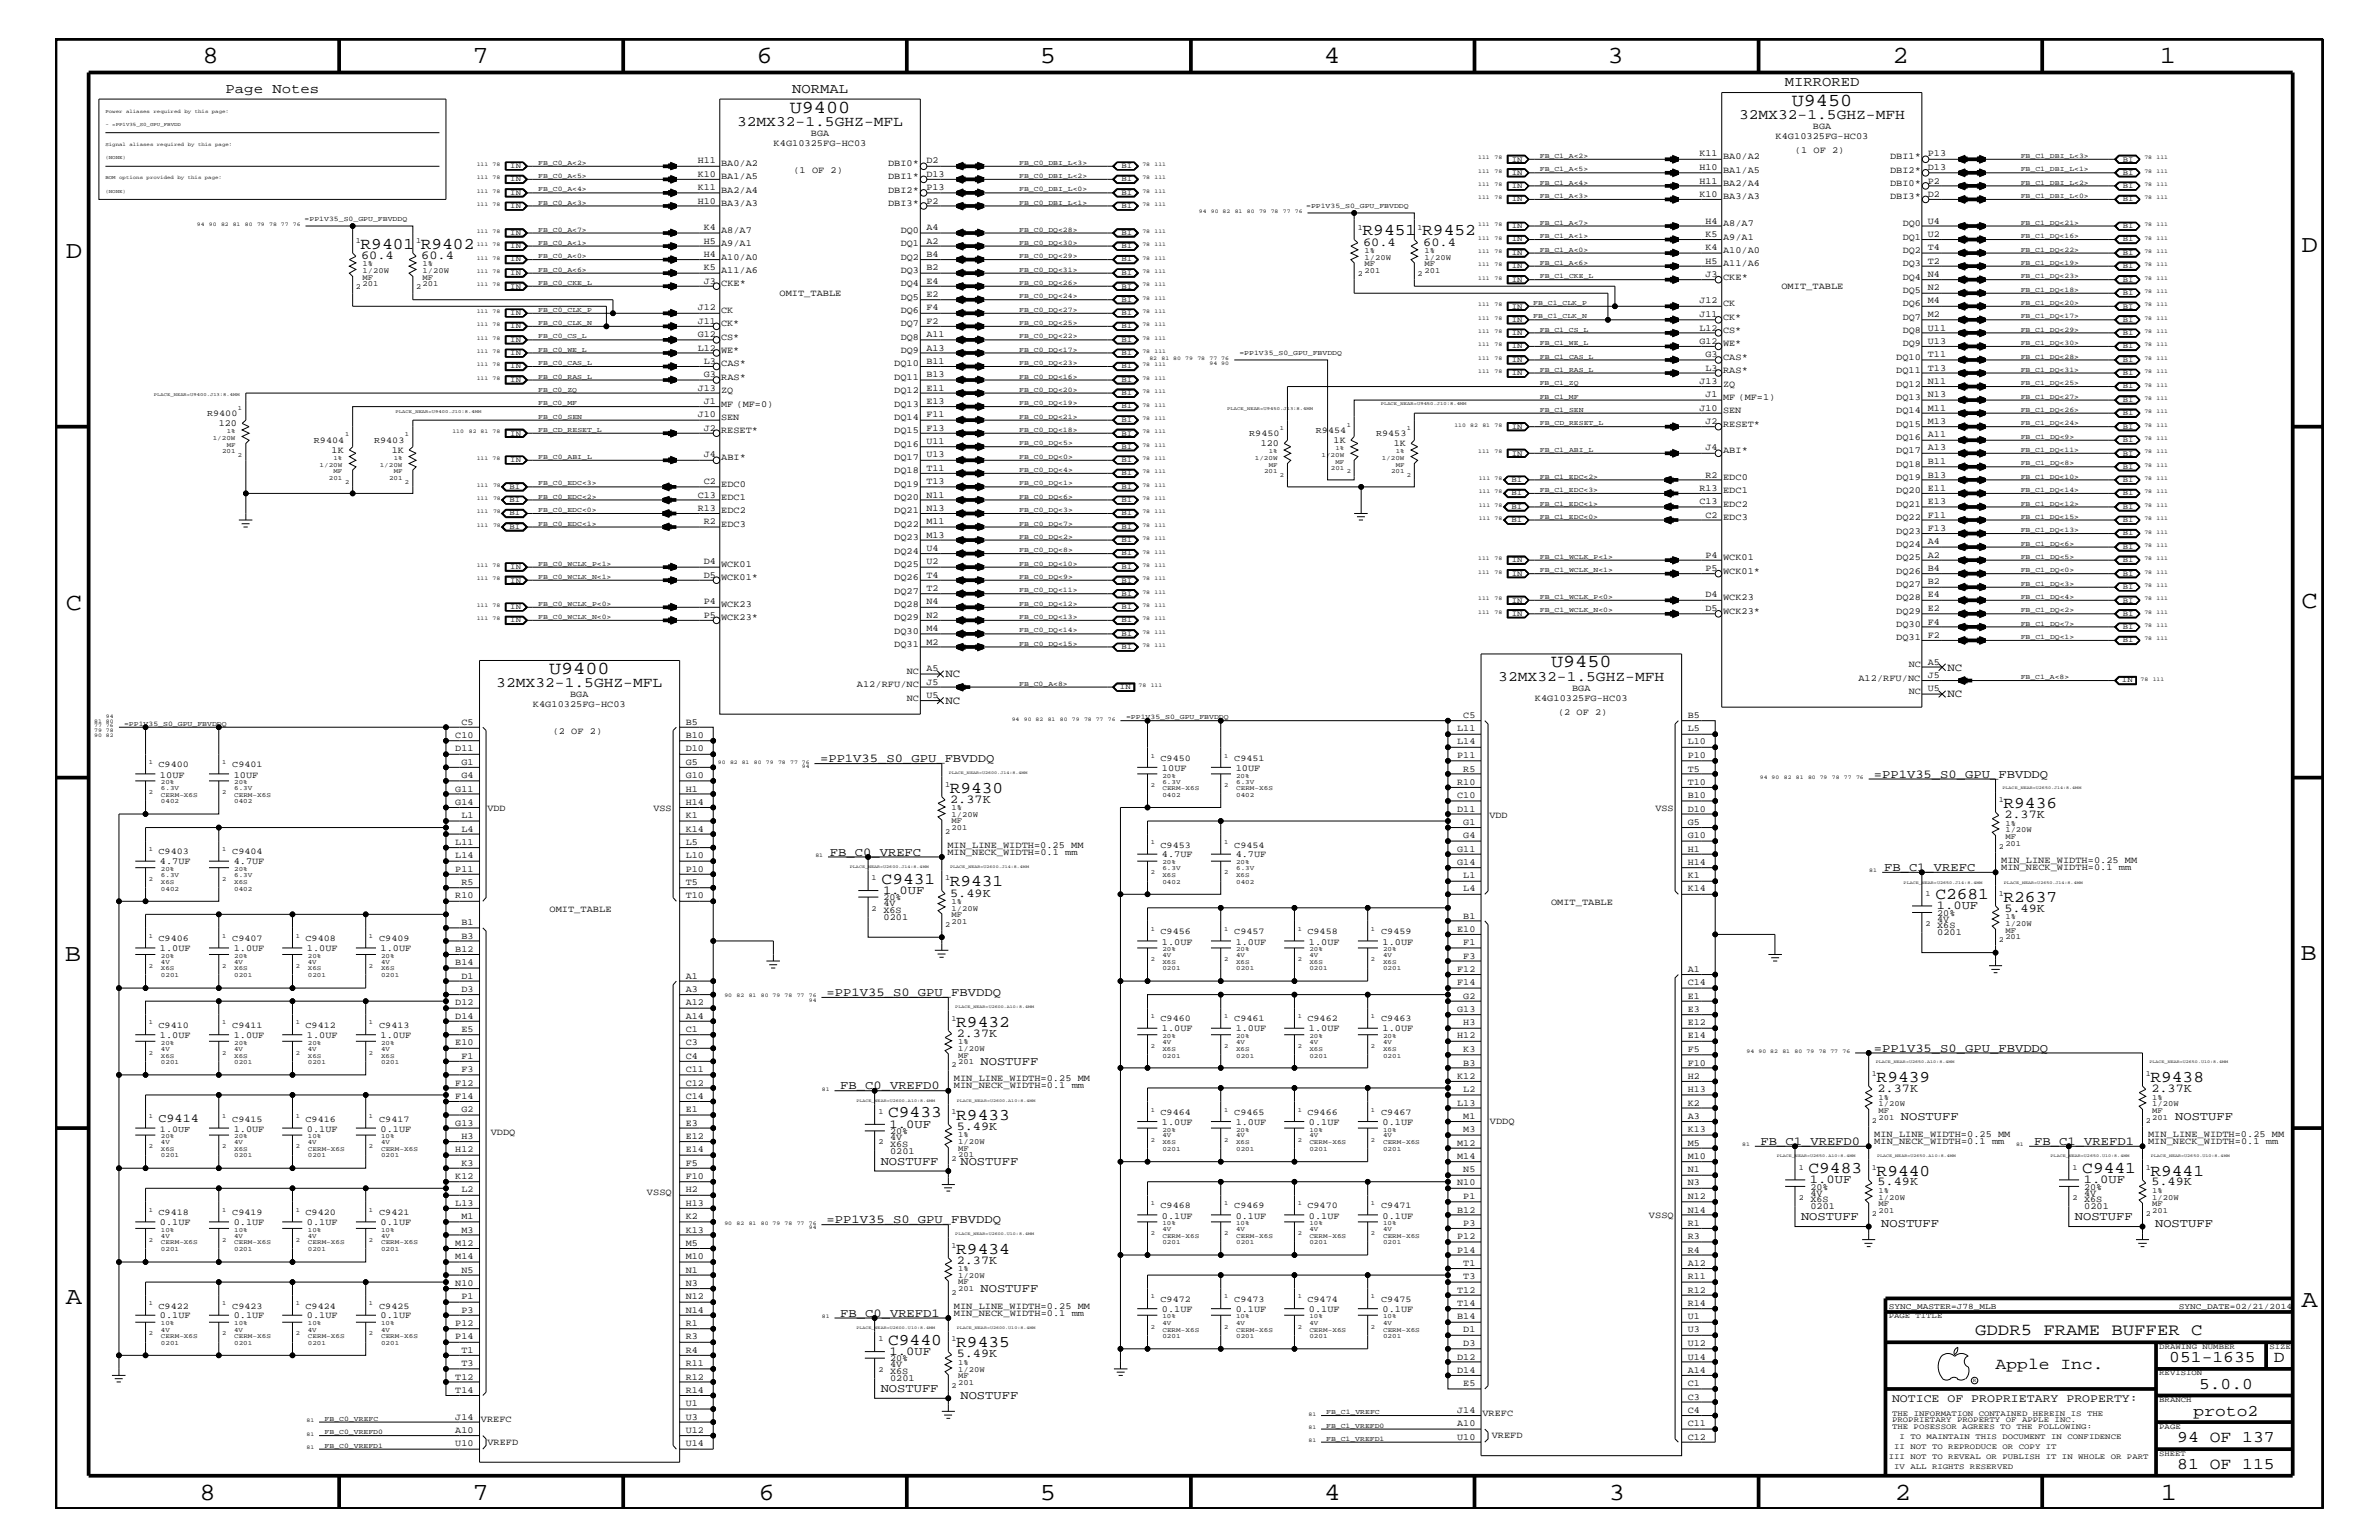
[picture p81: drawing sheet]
<svg xmlns="http://www.w3.org/2000/svg" width="432mm" height="279mm" viewBox="0 0 432 279" stroke-linecap="round" stroke-linejoin="round" font-family="sans-serif">
<defs><g id="words">
<g font-size="4.5">
<text x="36.7" y="11.5">8</text>
<text x="85.8" y="11.5">7</text>
<text x="137.3" y="11.5">6</text>
<text x="188.7" y="11.5">5</text>
<text x="240.3" y="11.5">4</text>
<text x="291.8" y="11.5">3</text>
<text x="343.5" y="11.5">2</text>
<text x="392" y="11.5">1</text>
<text x="11.9" y="46.8">D</text>
<text x="417.7" y="45.7">D</text>
<text x="11.9" y="110.6">C</text>
<text x="417.7" y="110.3">C</text>
<text x="11.8" y="174.3">B</text>
<text x="417.6" y="174.2">B</text>
<text x="11.9" y="236.7">A</text>
<text x="417.7" y="237.1">A</text>
<text x="36.2" y="272.1">8</text>
<text x="85.8" y="272.1">7</text>
<text x="137.7" y="272.1">6</text>
<text x="188.7" y="272.1">5</text>
<text x="240.4" y="272.1">4</text>
<text x="292" y="272.1">3</text>
<text x="343.9" y="272.1">2</text>
<text x="392.2" y="272.1">1</text>
</g>
<g font-size="3.3">
<text x="143.3" y="20.4">U9400</text>
<text x="325.2" y="19.2">U9450</text>
<text x="99.7" y="122.3">U9400</text>
<text x="281.5" y="121">U9450</text>
</g>
<g font-size="3">
<text x="65.4" y="45.2">R9401</text>
<text x="76.4" y="45.2">R9402</text>
<text x="247.3" y="42.7">R9451</text>
<text x="258.1" y="42.7">R9452</text>
<text x="172.4" y="143.9">R9430</text>
<text x="363.6" y="146.7">R9436</text>
<text x="160" y="160.3">C9431</text>
<text x="172.4" y="160.8">R9431</text>
<text x="351.3" y="163.1">C2681</text>
<text x="363.6" y="163.6">R2637</text>
<text x="173.6" y="186.3">R9432</text>
<text x="340.6" y="196.4">R9439</text>
<text x="390.3" y="196.4">R9438</text>
<text x="161.2" y="202.7">C9433</text>
<text x="173.6" y="203.2">R9433</text>
<text x="328.3" y="212.8">C9483</text>
<text x="340.6" y="213.3">R9440</text>
<text x="378" y="212.8">C9441</text>
<text x="390.3" y="213.3">R9441</text>
<text x="173.6" y="227.5">R9434</text>
<text x="161.2" y="244">C9440</text>
<text x="173.6" y="244.5">R9435</text>
<text x="358.5" y="242.3">GDDR5 FRAME BUFFER C</text>
<text x="362.2" y="248.4">Apple Inc.</text>
<text x="393.7" y="247.1">051-1635</text>
<text x="399.2" y="252">5.0.0</text>
<text x="412.7" y="247.1">D</text>
<text x="398.1" y="256.8">proto2</text>
<text x="395.2" y="261.6">94 OF 137</text>
<text x="395.2" y="266.6">81 OF 115</text>
</g>
<g font-size="2.6">
<text x="133.8" y="22.9">32MX32-1.5GHZ-MFL</text>
<text x="315.6" y="21.6">32MX32-1.5GHZ-MFH</text>
<text x="90.1" y="124.7">32MX32-1.5GHZ-MFL</text>
<text x="271.9" y="123.5">32MX32-1.5GHZ-MFH</text>
</g>
<g font-size="2.5">
<text x="40.9" y="16.8">Page Notes</text>
<text x="143.8" y="16.8">NORMAL</text>
<text x="323.9" y="15.6">MIRRORED</text>
</g>
<g font-size="2.2">
<text x="65.5" y="47">60.4</text>
<text x="76.5" y="47">60.4</text>
<text x="247.4" y="44.6">60.4</text>
<text x="258.3" y="44.6">60.4</text>
<text x="148.8" y="138.3">=PP1V35_S0_GPU_FBVDDQ</text>
<text x="340.1" y="141.1">=PP1V35_S0_GPU_FBVDDQ</text>
<text x="172.5" y="145.7">2.37K</text>
<text x="363.8" y="148.4">2.37K</text>
<text x="150.6" y="155.2">FB_C0_VREFC</text>
<text x="342" y="158">FB_C1_VREFC</text>
<text x="160.3" y="162.2">1.0UF</text>
<text x="172.5" y="162.7">5.49K</text>
<text x="351.5" y="165">1.0UF</text>
<text x="363.8" y="165.4">5.49K</text>
<text x="150" y="180.7">=PP1V35_S0_GPU_FBVDDQ</text>
<text x="173.7" y="188.1">2.37K</text>
<text x="340.1" y="190.8">=PP1V35_S0_GPU_FBVDDQ</text>
<text x="152.5" y="197.6">FB_C0_VREFD0</text>
<text x="178" y="193.2">NOSTUFF</text>
<text x="28.8" y="203.5">C9414</text>
<text x="340.8" y="198.1">2.37K</text>
<text x="345" y="203.2">NOSTUFF</text>
<text x="390.5" y="198.1">2.37K</text>
<text x="394.8" y="203.2">NOSTUFF</text>
<text x="161.5" y="204.6">1.0UF</text>
<text x="173.7" y="205.1">5.49K</text>
<text x="319.5" y="207.7">FB_C1_VREFD0</text>
<text x="369.2" y="207.7">FB_C1_VREFD1</text>
<text x="159.9" y="211.4">NOSTUFF</text>
<text x="174.3" y="211.4">NOSTUFF</text>
<text x="328.5" y="214.7">1.0UF</text>
<text x="340.8" y="215.1">5.49K</text>
<text x="378.2" y="214.7">1.0UF</text>
<text x="390.5" y="215.1">5.49K</text>
<text x="150" y="221.9">=PP1V35_S0_GPU_FBVDDQ</text>
<text x="326.9" y="221.4">NOSTUFF</text>
<text x="376.6" y="221.4">NOSTUFF</text>
<text x="341.5" y="222.6">NOSTUFF</text>
<text x="391.2" y="222.6">NOSTUFF</text>
<text x="173.7" y="229.3">2.37K</text>
<text x="152.5" y="238.9">FB_C0_VREFD1</text>
<text x="178" y="234.4">NOSTUFF</text>
<text x="161.5" y="245.8">1.0UF</text>
<text x="173.7" y="246.2">5.49K</text>
<text x="159.9" y="252.6">NOSTUFF</text>
<text x="174.3" y="253.8">NOSTUFF</text>
</g>
<text font-size="2.1" x="343.4" y="254.4">NOTICE OF PROPRIETARY PROPERTY:</text>
<g font-size="2">
<text x="171.6" y="122.9">NC</text>
<text x="353.5" y="121.7">NC</text>
<text x="171.6" y="127.7">NC</text>
<text x="353.5" y="126.5">NC</text>
</g>
<g font-size="1.7">
<text x="329.1" y="23.5">BGA</text>
<text x="126.7" y="29.7">H11</text>
<text x="140.4" y="26.5">K4G10325FG-HC03</text>
<text x="147.2" y="24.7">BGA</text>
<text x="168.1" y="29.7">D2</text>
<text x="308.4" y="28.4">K11</text>
<text x="312.8" y="28.9">BA0/A2</text>
<text x="322.3" y="25.3">K4G10325FG-HC03</text>
<text x="325.8" y="27.7">(1 OF 2)</text>
<text x="343.1" y="28.9">DBI1*</text>
<text x="349.9" y="28.4">P13</text>
<text x="126.7" y="32">K10</text>
<text x="126.7" y="34.5">K11</text>
<text x="130.9" y="32.5">BA1/A5</text>
<text x="130.9" y="30.2">BA0/A2</text>
<text x="130.9" y="35">BA2/A4</text>
<text x="144" y="31.4">(1 OF 2)</text>
<text x="161.2" y="35">DBI2*</text>
<text x="161.2" y="32.5">DBI1*</text>
<text x="161.2" y="30.2">DBI0*</text>
<text x="168.1" y="32">D13</text>
<text x="168.1" y="34.5">P13</text>
<text x="308.4" y="30.8">H10</text>
<text x="308.4" y="33.3">H11</text>
<text x="308.4" y="35.7">K10</text>
<text x="312.8" y="31.4">BA1/A5</text>
<text x="312.8" y="33.7">BA2/A4</text>
<text x="343.1" y="33.7">DBI0*</text>
<text x="343.1" y="31.4">DBI2*</text>
<text x="349.9" y="35.7">D2</text>
<text x="349.9" y="33.3">P2</text>
<text x="349.9" y="30.8">D13</text>
<text x="126.7" y="36.9">H10</text>
<text x="127.8" y="41.8">K4</text>
<text x="130.9" y="37.4">BA3/A3</text>
<text x="161.2" y="37.4">DBI3*</text>
<text x="168.1" y="36.9">P2</text>
<text x="168.1" y="41.8">A4</text>
<text x="309.5" y="40.6">H4</text>
<text x="312.8" y="36.2">BA3/A3</text>
<text x="312.8" y="41">A8/A7</text>
<text x="343.1" y="36.2">DBI3*</text>
<text x="345.4" y="41">DQ0</text>
<text x="349.9" y="40.6">U4</text>
<text x="127.8" y="46.6">H4</text>
<text x="127.8" y="44.2">H5</text>
<text x="130.9" y="47.1">A10/A0</text>
<text x="130.9" y="44.6">A9/A1</text>
<text x="130.9" y="42.3">A8/A7</text>
<text x="163.5" y="42.3">DQ0</text>
<text x="163.5" y="44.6">DQ1</text>
<text x="163.5" y="47.1">DQ2</text>
<text x="168.1" y="44.2">A2</text>
<text x="168.1" y="46.6">B4</text>
<text x="309.5" y="47.9">H5</text>
<text x="309.5" y="45.4">K4</text>
<text x="309.5" y="43">K5</text>
<text x="312.8" y="45.9">A10/A0</text>
<text x="312.8" y="43.5">A9/A1</text>
<text x="345.4" y="45.9">DQ2</text>
<text x="345.4" y="43.5">DQ1</text>
<text x="349.9" y="47.9">T2</text>
<text x="349.9" y="45.4">T4</text>
<text x="349.9" y="43">U2</text>
<text x="127.8" y="51.5">J3</text>
<text x="127.8" y="49.1">K5</text>
<text x="130.9" y="49.6">A11/A6</text>
<text x="130.9" y="51.9">CKE*</text>
<text x="141.5" y="53.6">OMIT_TABLE</text>
<text x="163.5" y="49.6">DQ3</text>
<text x="163.5" y="51.9">DQ4</text>
<text x="168.1" y="49.1">B2</text>
<text x="168.1" y="51.5">E4</text>
<text x="168.1" y="53.9">E2</text>
<text x="309.5" y="50.2">J3</text>
<text x="312.8" y="48.3">A11/A6</text>
<text x="312.8" y="50.7">CKE*</text>
<text x="323.3" y="52.4">OMIT_TABLE</text>
<text x="345.4" y="53.2">DQ5</text>
<text x="345.4" y="50.7">DQ4</text>
<text x="345.4" y="48.3">DQ3</text>
<text x="349.9" y="52.7">N2</text>
<text x="349.9" y="50.2">N4</text>
<text x="126.7" y="58.7">J11</text>
<text x="126.7" y="56.3">J12</text>
<text x="130.9" y="59.2">CK*</text>
<text x="130.9" y="56.8">CK</text>
<text x="163.5" y="54.4">DQ5</text>
<text x="163.5" y="56.8">DQ6</text>
<text x="163.5" y="59.2">DQ7</text>
<text x="168.1" y="56.3">F4</text>
<text x="168.1" y="58.7">F2</text>
<text x="308.4" y="55.1">J12</text>
<text x="308.4" y="57.5">J11</text>
<text x="308.4" y="60">L12</text>
<text x="312.8" y="55.6">CK</text>
<text x="312.8" y="58">CK*</text>
<text x="345.4" y="58">DQ7</text>
<text x="345.4" y="55.6">DQ6</text>
<text x="349.9" y="60">U11</text>
<text x="349.9" y="57.5">M2</text>
<text x="349.9" y="55.1">M4</text>
<text x="126.7" y="61.2">G12</text>
<text x="126.7" y="63.6">L12</text>
<text x="127.8" y="66">L3</text>
<text x="130.9" y="64">WE*</text>
<text x="130.9" y="61.7">CS*</text>
<text x="163.5" y="61.7">DQ8</text>
<text x="163.5" y="64">DQ9</text>
<text x="168.1" y="61.2">A11</text>
<text x="168.1" y="63.6">A13</text>
<text x="168.1" y="66">B11</text>
<text x="308.4" y="62.3">G12</text>
<text x="309.5" y="64.8">G3</text>
<text x="312.8" y="65.3">CAS*</text>
<text x="312.8" y="60.4">CS*</text>
<text x="312.8" y="62.9">WE*</text>
<text x="344.2" y="65.3">DQ10</text>
<text x="345.4" y="60.4">DQ8</text>
<text x="345.4" y="62.9">DQ9</text>
<text x="349.9" y="62.3">U13</text>
<text x="349.9" y="64.8">T11</text>
<text x="126.7" y="70.9">J13</text>
<text x="127.8" y="68.4">G3</text>
<text x="130.9" y="66.5">CAS*</text>
<text x="130.9" y="71.3">ZQ</text>
<text x="130.9" y="68.9">RAS*</text>
<text x="162.3" y="66.5">DQ10</text>
<text x="162.3" y="68.9">DQ11</text>
<text x="162.3" y="71.3">DQ12</text>
<text x="168.1" y="68.4">B13</text>
<text x="168.1" y="70.9">E11</text>
<text x="308.4" y="69.6">J13</text>
<text x="309.5" y="67.3">L3</text>
<text x="312.8" y="67.7">RAS*</text>
<text x="312.8" y="70.1">ZQ</text>
<text x="344.2" y="70.1">DQ12</text>
<text x="344.2" y="67.7">DQ11</text>
<text x="349.9" y="67.3">T13</text>
<text x="349.9" y="69.6">N11</text>
<text x="39.7" y="77.3">120</text>
<text x="126.7" y="75.7">J10</text>
<text x="127.8" y="73.3">J1</text>
<text x="130.9" y="73.8">MF (MF=0)</text>
<text x="130.9" y="76.2">SEN</text>
<text x="162.3" y="73.8">DQ13</text>
<text x="162.3" y="76.2">DQ14</text>
<text x="168.1" y="73.3">E13</text>
<text x="168.1" y="75.7">F11</text>
<text x="308.4" y="74.5">J10</text>
<text x="309.5" y="72.1">J1</text>
<text x="309.5" y="76.9">J2</text>
<text x="312.8" y="75">SEN</text>
<text x="312.8" y="72.6">MF (MF=1)</text>
<text x="312.8" y="77.4">RESET*</text>
<text x="344.2" y="72.6">DQ13</text>
<text x="344.2" y="75">DQ14</text>
<text x="344.2" y="77.4">DQ15</text>
<text x="349.9" y="74.5">M11</text>
<text x="349.9" y="72.1">N13</text>
<text x="349.9" y="76.9">M13</text>
<text x="60.2" y="82.2">1K</text>
<text x="71.1" y="82.2">1K</text>
<text x="127.8" y="78.2">J2</text>
<text x="127.8" y="83">J4</text>
<text x="130.9" y="78.6">RESET*</text>
<text x="130.9" y="83.5">ABI*</text>
<text x="162.3" y="81.1">DQ16</text>
<text x="162.3" y="83.5">DQ17</text>
<text x="162.3" y="78.6">DQ15</text>
<text x="168.1" y="80.5">U11</text>
<text x="168.1" y="83">U13</text>
<text x="168.1" y="78.2">F13</text>
<text x="228.9" y="80.9">120</text>
<text x="242.1" y="80.3">1K</text>
<text x="253" y="80.9">1K</text>
<text x="309.5" y="81.7">J4</text>
<text x="312.8" y="82.2">ABI*</text>
<text x="344.2" y="79.9">DQ16</text>
<text x="344.2" y="82.2">DQ17</text>
<text x="349.9" y="79.4">A11</text>
<text x="349.9" y="81.7">A13</text>
<text x="127.8" y="87.8">C2</text>
<text x="130.9" y="88.3">EDC0</text>
<text x="162.3" y="85.9">DQ18</text>
<text x="162.3" y="88.3">DQ19</text>
<text x="168.1" y="85.4">T11</text>
<text x="168.1" y="87.8">T13</text>
<text x="308.4" y="89">R13</text>
<text x="309.5" y="86.6">R2</text>
<text x="312.8" y="87.1">EDC0</text>
<text x="312.8" y="89.5">EDC1</text>
<text x="344.2" y="87.1">DQ19</text>
<text x="344.2" y="84.7">DQ18</text>
<text x="344.2" y="89.5">DQ20</text>
<text x="349.9" y="86.6">B13</text>
<text x="349.9" y="84.2">B11</text>
<text x="349.9" y="89">E11</text>
<text x="126.7" y="90.3">C13</text>
<text x="126.7" y="92.7">R13</text>
<text x="127.8" y="95.1">R2</text>
<text x="130.9" y="90.7">EDC1</text>
<text x="130.9" y="93.2">EDC2</text>
<text x="130.9" y="95.6">EDC3</text>
<text x="162.3" y="90.7">DQ20</text>
<text x="162.3" y="93.2">DQ21</text>
<text x="162.3" y="95.6">DQ22</text>
<text x="168.1" y="90.3">N11</text>
<text x="168.1" y="92.7">N13</text>
<text x="168.1" y="95.1">M11</text>
<text x="308.4" y="91.5">C13</text>
<text x="309.5" y="93.9">C2</text>
<text x="312.8" y="94.3">EDC3</text>
<text x="312.8" y="92">EDC2</text>
<text x="344.2" y="94.3">DQ22</text>
<text x="344.2" y="92">DQ21</text>
<text x="349.9" y="93.9">F11</text>
<text x="349.9" y="91.5">E13</text>
<text x="162.3" y="98">DQ23</text>
<text x="162.3" y="100.4">DQ24</text>
<text x="168.1" y="97.6">M13</text>
<text x="168.1" y="99.9">U4</text>
<text x="309.5" y="101.2">P4</text>
<text x="312.8" y="101.6">WCK01</text>
<text x="344.2" y="99.3">DQ24</text>
<text x="344.2" y="96.8">DQ23</text>
<text x="344.2" y="101.6">DQ25</text>
<text x="349.9" y="96.3">F13</text>
<text x="349.9" y="98.7">A4</text>
<text x="349.9" y="101.2">A2</text>
<text x="127.8" y="104.8">D5</text>
<text x="127.8" y="102.4">D4</text>
<text x="130.9" y="105.3">WCK01*</text>
<text x="130.9" y="102.9">WCK01</text>
<text x="162.3" y="102.9">DQ25</text>
<text x="162.3" y="105.3">DQ26</text>
<text x="162.3" y="107.7">DQ27</text>
<text x="168.1" y="102.4">U2</text>
<text x="168.1" y="104.8">T4</text>
<text x="168.1" y="107.2">T2</text>
<text x="309.5" y="103.6">P5</text>
<text x="312.8" y="104.1">WCK01*</text>
<text x="344.2" y="104.1">DQ26</text>
<text x="344.2" y="106.5">DQ27</text>
<text x="349.9" y="103.6">B4</text>
<text x="349.9" y="106">B2</text>
<text x="127.8" y="109.7">P4</text>
<text x="127.8" y="112">P5</text>
<text x="130.9" y="110.2">WCK23</text>
<text x="130.9" y="112.6">WCK23*</text>
<text x="162.3" y="112.6">DQ29</text>
<text x="162.3" y="110.2">DQ28</text>
<text x="168.1" y="112">N2</text>
<text x="168.1" y="109.7">N4</text>
<text x="309.5" y="108.4">D4</text>
<text x="309.5" y="110.9">D5</text>
<text x="312.8" y="108.9">WCK23</text>
<text x="312.8" y="111.4">WCK23*</text>
<text x="344.2" y="108.9">DQ28</text>
<text x="344.2" y="111.4">DQ29</text>
<text x="344.2" y="113.7">DQ30</text>
<text x="349.9" y="108.4">E4</text>
<text x="349.9" y="110.9">E2</text>
<text x="349.9" y="113.3">F4</text>
<text x="162.3" y="115">DQ30</text>
<text x="162.3" y="117.4">DQ31</text>
<text x="168.1" y="114.5">M4</text>
<text x="168.1" y="117">M2</text>
<text x="344.2" y="116.2">DQ31</text>
<text x="349.9" y="115.7">F2</text>
<text x="155.5" y="124.7">A12/RFU/NC</text>
<text x="164.6" y="122.3">NC</text>
<text x="168.1" y="124.2">J5</text>
<text x="168.1" y="121.8">A5</text>
<text x="285.4" y="125.3">BGA</text>
<text x="337.3" y="123.5">A12/RFU/NC</text>
<text x="346.5" y="121">NC</text>
<text x="346.5" y="125.9">NC</text>
<text x="349.9" y="120.6">A5</text>
<text x="349.9" y="123">J5</text>
<text x="349.9" y="125.4">U5</text>
<text x="83.7" y="131.5">C5</text>
<text x="96.7" y="128.3">K4G10325FG-HC03</text>
<text x="103.5" y="126.5">BGA</text>
<text x="124.5" y="131.5">B5</text>
<text x="164.6" y="127.1">NC</text>
<text x="168.1" y="126.6">U5</text>
<text x="265.6" y="130.2">C5</text>
<text x="278.6" y="127.1">K4G10325FG-HC03</text>
<text x="282.8" y="129.7">(2 OF 2)</text>
<text x="306.3" y="130.2">B5</text>
<text x="82.6" y="136.3">D11</text>
<text x="82.6" y="133.9">C10</text>
<text x="100.3" y="133.2">(2 OF 2)</text>
<text x="124.5" y="136.3">D10</text>
<text x="124.5" y="133.9">B10</text>
<text x="264.5" y="137.5">P11</text>
<text x="264.5" y="135.1">L14</text>
<text x="264.5" y="132.7">L11</text>
<text x="306.3" y="137.5">P10</text>
<text x="306.3" y="135.1">L10</text>
<text x="306.3" y="132.7">L5</text>
<text x="29" y="141.1">10UF</text>
<text x="42.4" y="141.1">10UF</text>
<text x="82.6" y="143.6">G11</text>
<text x="83.7" y="141.2">G4</text>
<text x="83.7" y="138.7">G1</text>
<text x="124.5" y="143.6">H1</text>
<text x="124.5" y="141.2">G10</text>
<text x="124.5" y="138.7">G5</text>
<text x="210.9" y="139.8">10UF</text>
<text x="224.3" y="139.8">10UF</text>
<text x="264.5" y="142.4">R10</text>
<text x="265.6" y="140">R5</text>
<text x="306.3" y="142.4">T10</text>
<text x="306.3" y="140">T5</text>
<text x="82.6" y="146">G14</text>
<text x="83.7" y="148.4">L1</text>
<text x="88.5" y="147.1">VDD</text>
<text x="118.6" y="147.1">VSS</text>
<text x="124.5" y="148.4">K1</text>
<text x="124.5" y="146">H14</text>
<text x="264.5" y="147.3">D11</text>
<text x="264.5" y="144.8">C10</text>
<text x="265.6" y="149.6">G1</text>
<text x="270.3" y="148.4">VDD</text>
<text x="300.5" y="147.1">VSS</text>
<text x="306.3" y="149.6">G5</text>
<text x="306.3" y="147.3">D10</text>
<text x="306.3" y="144.8">B10</text>
<text x="82.6" y="155.7">L14</text>
<text x="82.6" y="153.3">L11</text>
<text x="83.7" y="150.9">L4</text>
<text x="124.5" y="155.7">L10</text>
<text x="124.5" y="153.3">L5</text>
<text x="124.5" y="150.9">K14</text>
<text x="172" y="153.8">MIN_LINE_WIDTH=0.25 MM</text>
<text x="172" y="155.1">MIN_NECK_WIDTH=0.1 mm</text>
<text x="210.9" y="155.6">4.7UF</text>
<text x="224.3" y="155.6">4.7UF</text>
<text x="264.5" y="154.5">G11</text>
<text x="265.6" y="152.1">G4</text>
<text x="306.3" y="154.5">H1</text>
<text x="306.3" y="152.1">G10</text>
<text x="29" y="156.8">4.7UF</text>
<text x="42.4" y="156.8">4.7UF</text>
<text x="82.6" y="158.2">P11</text>
<text x="83.7" y="160.6">R5</text>
<text x="124.5" y="160.6">T5</text>
<text x="124.5" y="158.2">P10</text>
<text x="264.5" y="156.9">G14</text>
<text x="265.6" y="161.7">L4</text>
<text x="265.6" y="159.4">L1</text>
<text x="306.3" y="161.7">K14</text>
<text x="306.3" y="159.4">K1</text>
<text x="306.3" y="156.9">H14</text>
<text x="363.2" y="157.8">MIN_NECK_WIDTH=0.1 mm</text>
<text x="363.2" y="156.6">MIN_LINE_WIDTH=0.25 MM</text>
<text x="82.6" y="163">R10</text>
<text x="83.7" y="167.8">B1</text>
<text x="99.7" y="165.4">OMIT_TABLE</text>
<text x="124.5" y="163">T10</text>
<text x="160.4" y="163.4">20%</text>
<text x="160.4" y="166.9">0201</text>
<text x="160.4" y="165.6">X6S</text>
<text x="160.4" y="164.5">4V</text>
<text x="265.6" y="166.7">B1</text>
<text x="281.5" y="164.2">OMIT_TABLE</text>
<text x="351.6" y="166.1">20%</text>
<text x="351.6" y="167.2">4V</text>
<text x="29" y="172.6">1.0UF</text>
<text x="42.4" y="172.6">1.0UF</text>
<text x="55.7" y="172.6">1.0UF</text>
<text x="69.1" y="172.6">1.0UF</text>
<text x="82.6" y="172.7">B12</text>
<text x="83.7" y="170.3">B3</text>
<text x="210.9" y="171.4">1.0UF</text>
<text x="224.3" y="171.4">1.0UF</text>
<text x="237.6" y="171.4">1.0UF</text>
<text x="251" y="171.4">1.0UF</text>
<text x="264.5" y="169">E10</text>
<text x="265.6" y="173.9">F3</text>
<text x="265.6" y="171.5">F1</text>
<text x="351.6" y="169.7">0201</text>
<text x="351.6" y="168.4">X6S</text>
<text x="82.6" y="175.1">B14</text>
<text x="83.7" y="179.9">D3</text>
<text x="83.7" y="177.6">D1</text>
<text x="124.5" y="177.6">A1</text>
<text x="124.5" y="179.9">A3</text>
<text x="264.5" y="178.8">F14</text>
<text x="264.5" y="176.3">F12</text>
<text x="306.3" y="178.8">C14</text>
<text x="306.3" y="176.3">A1</text>
<text x="82.6" y="184.9">D14</text>
<text x="82.6" y="182.4">D12</text>
<text x="124.5" y="184.9">A14</text>
<text x="124.5" y="182.4">A12</text>
<text x="264.5" y="183.6">G13</text>
<text x="265.6" y="181.2">G2</text>
<text x="306.3" y="183.6">E3</text>
<text x="306.3" y="181.2">E1</text>
<text x="29" y="188.3">1.0UF</text>
<text x="42.4" y="188.3">1.0UF</text>
<text x="55.7" y="188.3">1.0UF</text>
<text x="69.1" y="188.3">1.0UF</text>
<text x="82.6" y="189.7">E10</text>
<text x="83.7" y="187.2">E5</text>
<text x="124.5" y="189.7">C3</text>
<text x="124.5" y="187.2">C1</text>
<text x="210.9" y="187.1">1.0UF</text>
<text x="224.3" y="187.1">1.0UF</text>
<text x="237.6" y="187.1">1.0UF</text>
<text x="251" y="187.1">1.0UF</text>
<text x="264.5" y="188.4">H12</text>
<text x="265.6" y="190.9">K3</text>
<text x="265.6" y="186">H3</text>
<text x="306.3" y="188.4">E14</text>
<text x="306.3" y="186">E12</text>
<text x="306.3" y="190.9">F5</text>
<text x="82.6" y="197">F12</text>
<text x="83.7" y="194.5">F3</text>
<text x="83.7" y="192.1">F1</text>
<text x="124.5" y="194.5">C11</text>
<text x="124.5" y="192.1">C4</text>
<text x="124.5" y="197">C12</text>
<text x="173.1" y="196.2">MIN_LINE_WIDTH=0.25 MM</text>
<text x="173.1" y="197.5">MIN_NECK_WIDTH=0.1 mm</text>
<text x="264.5" y="195.7">K12</text>
<text x="265.6" y="193.3">B3</text>
<text x="306.3" y="195.7">H2</text>
<text x="306.3" y="193.3">F10</text>
<text x="82.6" y="199.3">F14</text>
<text x="83.7" y="201.8">G2</text>
<text x="124.5" y="201.8">E1</text>
<text x="124.5" y="199.3">C14</text>
<text x="264.5" y="200.6">L13</text>
<text x="265.6" y="203">M1</text>
<text x="265.6" y="198.1">L2</text>
<text x="270.4" y="203.9">VDDQ</text>
<text x="306.3" y="203">A3</text>
<text x="306.3" y="200.6">K2</text>
<text x="306.3" y="198.1">H13</text>
<text x="42.4" y="205.3">1.0UF</text>
<text x="55.7" y="205.3">0.1UF</text>
<text x="69.1" y="205.3">0.1UF</text>
<text x="82.6" y="209.1">H12</text>
<text x="82.6" y="204.2">G13</text>
<text x="83.7" y="206.6">H3</text>
<text x="89.1" y="205.9">VDDQ</text>
<text x="124.5" y="206.6">E12</text>
<text x="124.5" y="209.1">E14</text>
<text x="124.5" y="204.2">E3</text>
<text x="161.5" y="205.8">20%</text>
<text x="161.5" y="209.3">0201</text>
<text x="161.5" y="208.1">X6S</text>
<text x="161.5" y="206.9">4V</text>
<text x="210.9" y="204.1">1.0UF</text>
<text x="224.3" y="204.1">1.0UF</text>
<text x="237.6" y="204.1">0.1UF</text>
<text x="251" y="204.1">0.1UF</text>
<text x="264.5" y="207.9">M12</text>
<text x="265.6" y="205.4">M3</text>
<text x="306.3" y="207.9">M5</text>
<text x="306.3" y="205.4">K13</text>
<text x="340.2" y="206.3">MIN_LINE_WIDTH=0.25 MM</text>
<text x="340.2" y="207.5">MIN_NECK_WIDTH=0.1 mm</text>
<text x="389.9" y="206.3">MIN_LINE_WIDTH=0.25 MM</text>
<text x="389.9" y="207.5">MIN_NECK_WIDTH=0.1 mm</text>
<text x="82.6" y="213.9">K12</text>
<text x="83.7" y="211.5">K3</text>
<text x="124.5" y="213.9">F10</text>
<text x="124.5" y="211.5">F5</text>
<text x="264.5" y="215.1">N10</text>
<text x="264.5" y="210.3">M14</text>
<text x="265.6" y="212.7">N5</text>
<text x="306.3" y="215.1">N3</text>
<text x="306.3" y="212.7">N1</text>
<text x="306.3" y="210.3">M10</text>
<text x="328.6" y="215.8">20%</text>
<text x="378.3" y="215.8">20%</text>
<text x="82.6" y="218.7">L13</text>
<text x="83.7" y="221.2">M1</text>
<text x="83.7" y="216.4">L2</text>
<text x="117.4" y="216.9">VSSQ</text>
<text x="124.5" y="221.2">K2</text>
<text x="124.5" y="218.7">H13</text>
<text x="124.5" y="216.4">H2</text>
<text x="210.9" y="221.1">0.1UF</text>
<text x="224.3" y="221.1">0.1UF</text>
<text x="237.6" y="221.1">0.1UF</text>
<text x="251" y="221.1">0.1UF</text>
<text x="264.5" y="220">B12</text>
<text x="265.6" y="217.5">P1</text>
<text x="299.3" y="220.9">VSSQ</text>
<text x="306.3" y="220">N14</text>
<text x="306.3" y="217.5">N12</text>
<text x="328.6" y="219.4">0201</text>
<text x="328.6" y="218.1">X6S</text>
<text x="328.6" y="216.9">4V</text>
<text x="378.3" y="219.4">0201</text>
<text x="378.3" y="218.1">X6S</text>
<text x="378.3" y="216.9">4V</text>
<text x="29" y="222.3">0.1UF</text>
<text x="42.4" y="222.3">0.1UF</text>
<text x="55.7" y="222.3">0.1UF</text>
<text x="69.1" y="222.3">0.1UF</text>
<text x="82.6" y="226">M12</text>
<text x="83.7" y="223.6">M3</text>
<text x="124.5" y="226">M5</text>
<text x="124.5" y="223.6">K13</text>
<text x="264.5" y="227.3">P14</text>
<text x="264.5" y="224.8">P12</text>
<text x="265.6" y="222.4">P3</text>
<text x="306.3" y="227.3">R4</text>
<text x="306.3" y="224.8">R3</text>
<text x="306.3" y="222.4">R1</text>
<text x="82.6" y="233.3">N10</text>
<text x="82.6" y="228.5">M14</text>
<text x="83.7" y="230.9">N5</text>
<text x="124.5" y="233.3">N3</text>
<text x="124.5" y="230.9">N1</text>
<text x="124.5" y="228.5">M10</text>
<text x="265.6" y="232.1">T3</text>
<text x="265.6" y="229.6">T1</text>
<text x="306.3" y="232.1">R11</text>
<text x="306.3" y="229.6">A12</text>
<text x="29" y="239.2">0.1UF</text>
<text x="42.4" y="239.2">0.1UF</text>
<text x="55.7" y="239.2">0.1UF</text>
<text x="69.1" y="239.2">0.1UF</text>
<text x="83.7" y="238.2">P3</text>
<text x="83.7" y="235.7">P1</text>
<text x="124.5" y="238.2">N14</text>
<text x="124.5" y="235.7">N12</text>
<text x="173.1" y="237.4">MIN_LINE_WIDTH=0.25 MM</text>
<text x="173.1" y="238.7">MIN_NECK_WIDTH=0.1 mm</text>
<text x="210.9" y="238">0.1UF</text>
<text x="224.3" y="238">0.1UF</text>
<text x="237.6" y="238">0.1UF</text>
<text x="251" y="238">0.1UF</text>
<text x="264.5" y="239.4">B14</text>
<text x="264.5" y="236.9">T14</text>
<text x="264.5" y="234.6">T12</text>
<text x="306.3" y="239.4">U1</text>
<text x="306.3" y="236.9">R14</text>
<text x="306.3" y="234.6">R12</text>
<text x="82.6" y="243">P14</text>
<text x="82.6" y="240.6">P12</text>
<text x="83.7" y="245.4">T1</text>
<text x="124.5" y="245.4">R4</text>
<text x="124.5" y="243">R3</text>
<text x="124.5" y="240.6">R1</text>
<text x="265.6" y="244.2">D3</text>
<text x="265.6" y="241.8">D1</text>
<text x="306.3" y="244.2">U12</text>
<text x="306.3" y="241.8">U3</text>
<text x="82.6" y="250.3">T12</text>
<text x="83.7" y="247.8">T3</text>
<text x="124.5" y="250.3">R12</text>
<text x="124.5" y="247.8">R11</text>
<text x="161.5" y="247">20%</text>
<text x="161.5" y="250.6">0201</text>
<text x="161.5" y="249.3">X6S</text>
<text x="161.5" y="248.1">4V</text>
<text x="264.5" y="249">D14</text>
<text x="264.5" y="246.7">D12</text>
<text x="265.6" y="251.5">E5</text>
<text x="306.3" y="251.5">C1</text>
<text x="306.3" y="249">A14</text>
<text x="306.3" y="246.7">U14</text>
<text x="82.6" y="257.6">J14</text>
<text x="82.6" y="252.7">T14</text>
<text x="124.5" y="257.6">U3</text>
<text x="124.5" y="255.1">U1</text>
<text x="124.5" y="252.7">R14</text>
<text x="264.5" y="256.3">J14</text>
<text x="269.1" y="256.8">VREFC</text>
<text x="306.3" y="256.3">C4</text>
<text x="306.3" y="253.9">C3</text>
<text x="82.6" y="262.4">U10</text>
<text x="82.6" y="260">A10</text>
<text x="87.3" y="258">VREFC</text>
<text x="88.5" y="262.2">VREFD</text>
<text x="124.5" y="262.4">U14</text>
<text x="124.5" y="260">U12</text>
<text x="264.5" y="261.2">U10</text>
<text x="264.5" y="258.8">A10</text>
<text x="270.8" y="260.9">VREFD</text>
<text x="306.3" y="261.2">C12</text>
<text x="306.3" y="258.8">C11</text>
</g>
<g font-size="1.6">
<text x="37.6" y="75.5">R9400</text>
<text x="57" y="80.3">R9404</text>
<text x="67.9" y="80.3">R9403</text>
<text x="226.7" y="79.1">R9450</text>
<text x="238.8" y="78.5">R9454</text>
<text x="249.8" y="79.1">R9453</text>
<text x="28.8" y="139.2">C9400</text>
<text x="42.2" y="139.2">C9401</text>
<text x="210.7" y="138">C9450</text>
<text x="224" y="138">C9451</text>
<text x="28.8" y="155">C9403</text>
<text x="42.2" y="155">C9404</text>
<text x="210.7" y="153.8">C9453</text>
<text x="224" y="153.8">C9454</text>
<text x="28.8" y="170.7">C9406</text>
<text x="42.2" y="170.7">C9407</text>
<text x="55.5" y="170.7">C9408</text>
<text x="68.8" y="170.7">C9409</text>
<text x="210.7" y="169.5">C9456</text>
<text x="224" y="169.5">C9457</text>
<text x="237.3" y="169.5">C9458</text>
<text x="250.7" y="169.5">C9459</text>
<text x="210.7" y="185.3">C9460</text>
<text x="224" y="185.3">C9461</text>
<text x="237.3" y="185.3">C9462</text>
<text x="250.7" y="185.3">C9463</text>
<text x="28.8" y="186.5">C9410</text>
<text x="42.2" y="186.5">C9411</text>
<text x="55.5" y="186.5">C9412</text>
<text x="68.8" y="186.5">C9413</text>
<text x="42.2" y="203.5">C9415</text>
<text x="55.5" y="203.5">C9416</text>
<text x="68.8" y="203.5">C9417</text>
<text x="210.7" y="202.3">C9464</text>
<text x="224" y="202.3">C9465</text>
<text x="237.3" y="202.3">C9466</text>
<text x="250.7" y="202.3">C9467</text>
<text x="29" y="205.3">1.0UF</text>
<text x="28.8" y="220.4">C9418</text>
<text x="42.2" y="220.4">C9419</text>
<text x="55.5" y="220.4">C9420</text>
<text x="68.8" y="220.4">C9421</text>
<text x="210.7" y="219.2">C9468</text>
<text x="224" y="219.2">C9469</text>
<text x="237.3" y="219.2">C9470</text>
<text x="250.7" y="219.2">C9471</text>
<text x="28.8" y="237.4">C9422</text>
<text x="42.2" y="237.4">C9423</text>
<text x="55.5" y="237.4">C9424</text>
<text x="68.8" y="237.4">C9425</text>
<text x="210.7" y="236.2">C9472</text>
<text x="224" y="236.2">C9473</text>
<text x="237.3" y="236.2">C9474</text>
<text x="250.7" y="236.2">C9475</text>
</g>
<g font-size="1.5">
<text x="342.8" y="237.4">SYNC_MASTER=J78_MLB</text>
<text x="395.5" y="237.4">SYNC_DATE=02/21/2014</text>
</g>
<g font-size="1.4">
<text x="274.4" y="29.3">IN</text>
<text x="385.3" y="29.3">BI</text>
<text x="92.6" y="30.5">IN</text>
<text x="92.6" y="32.9">IN</text>
<text x="92.6" y="35.3">IN</text>
<text x="203.5" y="30.5">BI</text>
<text x="203.5" y="32.9">BI</text>
<text x="203.5" y="35.3">BI</text>
<text x="274.4" y="34.1">IN</text>
<text x="274.4" y="31.7">IN</text>
<text x="385.3" y="31.7">BI</text>
<text x="385.3" y="34.1">BI</text>
<text x="92.6" y="37.8">IN</text>
<text x="203.5" y="37.8">BI</text>
<text x="246.5" y="41.7">1</text>
<text x="257.3" y="41.7">1</text>
<text x="274.4" y="41.4">IN</text>
<text x="274.4" y="36.5">IN</text>
<text x="385.3" y="36.5">BI</text>
<text x="385.3" y="41.4">BI</text>
<text x="64.6" y="44.1">1</text>
<text x="75.5" y="44.1">1</text>
<text x="92.6" y="42.6">IN</text>
<text x="92.6" y="47.4">IN</text>
<text x="92.6" y="45.1">IN</text>
<text x="203.5" y="42.6">BI</text>
<text x="203.5" y="45.1">BI</text>
<text x="203.5" y="47.4">BI</text>
<text x="247.6" y="47.1">1/20W</text>
<text x="247.6" y="45.9">1%</text>
<text x="258.6" y="47.1">1/20W</text>
<text x="258.6" y="45.9">1%</text>
<text x="274.4" y="43.8">IN</text>
<text x="274.4" y="46.3">IN</text>
<text x="385.3" y="43.8">BI</text>
<text x="385.3" y="46.3">BI</text>
<text x="64.6" y="52.5">2</text>
<text x="65.8" y="50.7">MF</text>
<text x="65.8" y="49.6">1/20W</text>
<text x="65.8" y="51.9">201</text>
<text x="65.8" y="48.3">1%</text>
<text x="75.5" y="52.5">2</text>
<text x="76.7" y="50.7">MF</text>
<text x="76.7" y="49.6">1/20W</text>
<text x="76.7" y="51.9">201</text>
<text x="76.7" y="48.3">1%</text>
<text x="92.6" y="49.9">IN</text>
<text x="92.6" y="52.4">IN</text>
<text x="203.5" y="49.9">BI</text>
<text x="203.5" y="52.4">BI</text>
<text x="246.5" y="50.2">2</text>
<text x="247.6" y="49.6">201</text>
<text x="247.6" y="48.3">MF</text>
<text x="257.3" y="50.2">2</text>
<text x="258.6" y="48.3">MF</text>
<text x="258.6" y="49.6">201</text>
<text x="274.4" y="48.7">IN</text>
<text x="274.4" y="51.1">IN</text>
<text x="385.3" y="48.7">BI</text>
<text x="385.3" y="51.1">BI</text>
<text x="385.3" y="53.5">BI</text>
<text x="92.6" y="57.2">IN</text>
<text x="92.6" y="59.5">IN</text>
<text x="203.5" y="54.7">BI</text>
<text x="203.5" y="57.2">BI</text>
<text x="203.5" y="59.5">BI</text>
<text x="274.4" y="58.4">IN</text>
<text x="274.4" y="56">IN</text>
<text x="385.3" y="56">BI</text>
<text x="385.3" y="58.4">BI</text>
<text x="92.6" y="62">IN</text>
<text x="92.6" y="64.5">IN</text>
<text x="203.5" y="62">BI</text>
<text x="203.5" y="64.5">BI</text>
<text x="274.4" y="60.8">IN</text>
<text x="274.4" y="65.6">IN</text>
<text x="274.4" y="63.2">IN</text>
<text x="385.3" y="60.8">BI</text>
<text x="385.3" y="63.2">BI</text>
<text x="385.3" y="65.6">BI</text>
<text x="92.6" y="66.8">IN</text>
<text x="92.6" y="69.3">IN</text>
<text x="203.5" y="66.8">BI</text>
<text x="203.5" y="69.3">BI</text>
<text x="203.5" y="71.7">BI</text>
<text x="274.4" y="68.1">IN</text>
<text x="385.3" y="68.1">BI</text>
<text x="385.3" y="70.5">BI</text>
<text x="203.5" y="74.1">BI</text>
<text x="203.5" y="76.6">BI</text>
<text x="274.4" y="77.8">IN</text>
<text x="385.3" y="72.9">BI</text>
<text x="385.3" y="75.4">BI</text>
<text x="385.3" y="77.8">BI</text>
<text x="92.6" y="79">IN</text>
<text x="92.6" y="83.8">IN</text>
<text x="203.5" y="79">BI</text>
<text x="203.5" y="81.4">BI</text>
<text x="203.5" y="83.8">BI</text>
<text x="274.4" y="82.7">IN</text>
<text x="385.3" y="80.2">BI</text>
<text x="385.3" y="82.7">BI</text>
<text x="92.5" y="88.7">BI</text>
<text x="203.5" y="86.2">BI</text>
<text x="203.5" y="88.7">BI</text>
<text x="274.3" y="89.9">BI</text>
<text x="274.3" y="87.5">BI</text>
<text x="385.3" y="85">BI</text>
<text x="385.3" y="87.5">BI</text>
<text x="385.3" y="89.9">BI</text>
<text x="92.5" y="91.1">BI</text>
<text x="92.5" y="93.5">BI</text>
<text x="92.5" y="96">BI</text>
<text x="203.5" y="91.1">BI</text>
<text x="203.5" y="93.5">BI</text>
<text x="203.5" y="96">BI</text>
<text x="274.3" y="92.3">BI</text>
<text x="274.3" y="94.8">BI</text>
<text x="385.3" y="92.3">BI</text>
<text x="385.3" y="94.8">BI</text>
<text x="203.5" y="98.4">BI</text>
<text x="203.5" y="100.8">BI</text>
<text x="385.3" y="97.1">BI</text>
<text x="385.3" y="99.6">BI</text>
<text x="92.6" y="103.2">IN</text>
<text x="92.6" y="105.7">IN</text>
<text x="203.5" y="103.2">BI</text>
<text x="203.5" y="105.7">BI</text>
<text x="274.4" y="104.4">IN</text>
<text x="274.4" y="102.1">IN</text>
<text x="385.3" y="102.1">BI</text>
<text x="385.3" y="104.4">BI</text>
<text x="385.3" y="106.9">BI</text>
<text x="92.6" y="110.5">IN</text>
<text x="92.6" y="112.9">IN</text>
<text x="203.5" y="108.1">BI</text>
<text x="203.5" y="110.5">BI</text>
<text x="203.5" y="112.9">BI</text>
<text x="274.4" y="109.3">IN</text>
<text x="274.4" y="111.7">IN</text>
<text x="385.3" y="109.3">BI</text>
<text x="385.3" y="111.7">BI</text>
<text x="203.5" y="115.3">BI</text>
<text x="203.5" y="117.8">BI</text>
<text x="385.3" y="114.2">BI</text>
<text x="385.3" y="116.5">BI</text>
<text x="203.3" y="125.1">IN</text>
<text x="385.1" y="123.8">IN</text>
<text x="171.5" y="142.8">1</text>
<text x="172.7" y="149.4">MF</text>
<text x="172.7" y="148.2">1/20W</text>
<text x="172.7" y="147">1%</text>
<text x="362.8" y="145.6">1</text>
<text x="364" y="149.8">1%</text>
<text x="171.5" y="151.2">2</text>
<text x="172.7" y="150.7">201</text>
<text x="362.8" y="154">2</text>
<text x="364" y="152.2">MF</text>
<text x="364" y="151">1/20W</text>
<text x="364" y="153.4">201</text>
<text x="158.2" y="159.7">1</text>
<text x="171.5" y="159.7">1</text>
<text x="158.2" y="165.2">2</text>
<text x="172.7" y="166.4">MF</text>
<text x="172.7" y="165.2">1/20W</text>
<text x="172.7" y="167.6">201</text>
<text x="172.7" y="163.9">1%</text>
<text x="349.5" y="162.5">1</text>
<text x="362.8" y="162.5">1</text>
<text x="364" y="166.7">1%</text>
<text x="171.5" y="168.2">2</text>
<text x="349.5" y="168">2</text>
<text x="362.8" y="171">2</text>
<text x="364" y="169.2">MF</text>
<text x="364" y="168">1/20W</text>
<text x="364" y="170.4">201</text>
<text x="172.7" y="185.2">1</text>
<text x="173.9" y="191.9">MF</text>
<text x="173.9" y="190.6">1/20W</text>
<text x="173.9" y="189.4">1%</text>
<text x="172.7" y="193.7">2</text>
<text x="173.9" y="193.1">201</text>
<text x="339.8" y="195.3">1</text>
<text x="389.5" y="195.3">1</text>
<text x="159.4" y="202.1">1</text>
<text x="172.7" y="202.1">1</text>
<text x="339.8" y="203.7">2</text>
<text x="341" y="201.9">MF</text>
<text x="341" y="200.7">1/20W</text>
<text x="341" y="203.1">201</text>
<text x="341" y="199.5">1%</text>
<text x="389.5" y="203.7">2</text>
<text x="390.7" y="201.9">MF</text>
<text x="390.7" y="200.7">1/20W</text>
<text x="390.7" y="203.1">201</text>
<text x="390.7" y="199.5">1%</text>
<text x="159.4" y="207.6">2</text>
<text x="173.9" y="208.8">MF</text>
<text x="173.9" y="207.6">1/20W</text>
<text x="173.9" y="206.4">1%</text>
<text x="172.7" y="210.7">2</text>
<text x="173.9" y="210">201</text>
<text x="326.5" y="212.2">1</text>
<text x="339.8" y="212.2">1</text>
<text x="376.2" y="212.2">1</text>
<text x="389.5" y="212.2">1</text>
<text x="326.5" y="217.7">2</text>
<text x="339.8" y="220.7">2</text>
<text x="341" y="218.9">MF</text>
<text x="341" y="217.7">1/20W</text>
<text x="341" y="220.1">201</text>
<text x="341" y="216.4">1%</text>
<text x="376.2" y="217.7">2</text>
<text x="389.5" y="220.7">2</text>
<text x="390.7" y="218.9">MF</text>
<text x="390.7" y="217.7">1/20W</text>
<text x="390.7" y="220.1">201</text>
<text x="390.7" y="216.4">1%</text>
<text x="172.7" y="226.4">1</text>
<text x="173.9" y="233">MF</text>
<text x="173.9" y="231.8">1/20W</text>
<text x="173.9" y="230.7">1%</text>
<text x="172.7" y="234.9">2</text>
<text x="173.9" y="234.3">201</text>
<text x="342.8" y="239.2">PAGE TITLE</text>
<text x="159.4" y="243.4">1</text>
<text x="172.7" y="243.4">1</text>
<text x="391.9" y="244.7">DRAWING NUMBER</text>
<text x="411.9" y="244.7">SIZE</text>
<text x="159.4" y="248.9">2</text>
<text x="172.7" y="251.8">2</text>
<text x="173.9" y="250">MF</text>
<text x="173.9" y="248.9">1/20W</text>
<text x="173.9" y="251.2">201</text>
<text x="173.9" y="247.6">1%</text>
<text x="391.9" y="249.5">REVISION</text>
<text x="343.4" y="256.8">THE INFORMATION CONTAINED HEREIN IS THE</text>
<text x="391.9" y="254.4">BRANCH</text>
<text x="343.4" y="258">PROPRIETARY PROPERTY OF APPLE INC.</text>
<text x="343.4" y="259.3">THE POSESSOR AGREES TO THE FOLLOWING:</text>
<text x="343.8" y="262.9">II NOT TO REPRODUCE OR COPY IT</text>
<text x="344.8" y="261.1">I TO MAINTAIN THIS DOCUMENT IN CONFIDENCE</text>
<text x="391.9" y="259.3">PAGE</text>
<text x="342.8" y="264.7">III NOT TO REVEAL OR PUBLISH IT IN WHOLE OR PART</text>
<text x="343.8" y="266.6">IV ALL RIGHTS RESERVED</text>
<text x="391.9" y="264.1">SHEET</text>
</g>
<g font-size="1.3">
<text x="97.7" y="29.9">FB_C0_A&lt;2&gt;</text>
<text x="185" y="29.9">FB_C0_DBI_L&lt;3&gt;</text>
<text x="279.5" y="28.6">FB_C1_A&lt;2&gt;</text>
<text x="366.8" y="28.6">FB_C1_DBI_L&lt;3&gt;</text>
<text x="97.7" y="34.7">FB_C0_A&lt;4&gt;</text>
<text x="97.7" y="32.3">FB_C0_A&lt;5&gt;</text>
<text x="185" y="34.7">FB_C0_DBI_L&lt;0&gt;</text>
<text x="185" y="32.3">FB_C0_DBI_L&lt;2&gt;</text>
<text x="279.5" y="31.1">FB_C1_A&lt;5&gt;</text>
<text x="279.5" y="33.6">FB_C1_A&lt;4&gt;</text>
<text x="279.5" y="35.9">FB_C1_A&lt;3&gt;</text>
<text x="366.8" y="35.9">FB_C1_DBI_L&lt;0&gt;</text>
<text x="366.8" y="33.6">FB_C1_DBI_L&lt;2&gt;</text>
<text x="366.8" y="31.1">FB_C1_DBI_L&lt;1&gt;</text>
<text x="55.3" y="40.2">=PP1V35_S0_GPU_FBVDDQ</text>
<text x="97.7" y="37.2">FB_C0_A&lt;3&gt;</text>
<text x="185" y="37.2">FB_C0_DBI_L&lt;1&gt;</text>
<text x="237.1" y="37.8">=PP1V35_S0_GPU_FBVDDQ</text>
<text x="279.5" y="40.8">FB_C1_A&lt;7&gt;</text>
<text x="366.8" y="40.8">FB_C1_DQ&lt;21&gt;</text>
<text x="97.7" y="42">FB_C0_A&lt;7&gt;</text>
<text x="97.7" y="44.4">FB_C0_A&lt;1&gt;</text>
<text x="97.7" y="46.8">FB_C0_A&lt;0&gt;</text>
<text x="185" y="46.8">FB_C0_DQ&lt;29&gt;</text>
<text x="185" y="44.4">FB_C0_DQ&lt;30&gt;</text>
<text x="185" y="42">FB_C0_DQ&lt;28&gt;</text>
<text x="279.5" y="45.7">FB_C1_A&lt;0&gt;</text>
<text x="279.5" y="43.2">FB_C1_A&lt;1&gt;</text>
<text x="366.8" y="45.7">FB_C1_DQ&lt;22&gt;</text>
<text x="366.8" y="43.2">FB_C1_DQ&lt;16&gt;</text>
<text x="97.7" y="51.7">FB_C0_CKE_L</text>
<text x="97.7" y="49.3">FB_C0_A&lt;6&gt;</text>
<text x="185" y="49.3">FB_C0_DQ&lt;31&gt;</text>
<text x="185" y="51.7">FB_C0_DQ&lt;26&gt;</text>
<text x="279.5" y="48">FB_C1_A&lt;6&gt;</text>
<text x="279.5" y="50.5">FB_C1_CKE_L</text>
<text x="366.8" y="52.9">FB_C1_DQ&lt;18&gt;</text>
<text x="366.8" y="50.5">FB_C1_DQ&lt;23&gt;</text>
<text x="366.8" y="48">FB_C1_DQ&lt;19&gt;</text>
<text x="97.7" y="59">FB_C0_CLK_N</text>
<text x="97.7" y="56.6">FB_C0_CLK_P</text>
<text x="185" y="59">FB_C0_DQ&lt;25&gt;</text>
<text x="185" y="56.6">FB_C0_DQ&lt;27&gt;</text>
<text x="185" y="54.1">FB_C0_DQ&lt;24&gt;</text>
<text x="278.3" y="55.3">FB_C1_CLK_P</text>
<text x="278.3" y="57.8">FB_C1_CLK_N</text>
<text x="366.8" y="57.8">FB_C1_DQ&lt;17&gt;</text>
<text x="366.8" y="55.3">FB_C1_DQ&lt;20&gt;</text>
<text x="97.7" y="63.9">FB_C0_WE_L</text>
<text x="97.7" y="61.4">FB_C0_CS_L</text>
<text x="185" y="61.4">FB_C0_DQ&lt;22&gt;</text>
<text x="185" y="63.9">FB_C0_DQ&lt;17&gt;</text>
<text x="225" y="64.5">=PP1V35_S0_GPU_FBVDDQ</text>
<text x="279.5" y="62.6">FB_C1_WE_L</text>
<text x="279.5" y="65.1">FB_C1_CAS_L</text>
<text x="279.5" y="60.2">FB_C1_CS_L</text>
<text x="366.8" y="65.1">FB_C1_DQ&lt;28&gt;</text>
<text x="366.8" y="62.6">FB_C1_DQ&lt;30&gt;</text>
<text x="366.8" y="60.2">FB_C1_DQ&lt;29&gt;</text>
<text x="97.7" y="68.7">FB_C0_RAS_L</text>
<text x="97.7" y="66.2">FB_C0_CAS_L</text>
<text x="97.7" y="71.1">FB_C0_ZQ</text>
<text x="185" y="66.2">FB_C0_DQ&lt;23&gt;</text>
<text x="185" y="68.7">FB_C0_DQ&lt;16&gt;</text>
<text x="185" y="71.1">FB_C0_DQ&lt;20&gt;</text>
<text x="279.5" y="69.9">FB_C1_ZQ</text>
<text x="279.5" y="67.5">FB_C1_RAS_L</text>
<text x="366.8" y="67.5">FB_C1_DQ&lt;31&gt;</text>
<text x="366.8" y="69.9">FB_C1_DQ&lt;25&gt;</text>
<text x="97.7" y="73.5">FB_C0_MF</text>
<text x="97.7" y="76">FB_C0_SEN</text>
<text x="185" y="73.5">FB_C0_DQ&lt;19&gt;</text>
<text x="185" y="76">FB_C0_DQ&lt;21&gt;</text>
<text x="279.5" y="74.7">FB_C1_SEN</text>
<text x="279.5" y="72.3">FB_C1_MF</text>
<text x="279.5" y="77.2">FB_CD_RESET_L</text>
<text x="366.8" y="72.3">FB_C1_DQ&lt;27&gt;</text>
<text x="366.8" y="77.2">FB_C1_DQ&lt;24&gt;</text>
<text x="366.8" y="74.7">FB_C1_DQ&lt;26&gt;</text>
<text x="97.7" y="78.3">FB_CD_RESET_L</text>
<text x="97.7" y="83.3">FB_C0_ABI_L</text>
<text x="185" y="83.3">FB_C0_DQ&lt;0&gt;</text>
<text x="185" y="80.8">FB_C0_DQ&lt;5&gt;</text>
<text x="185" y="78.3">FB_C0_DQ&lt;18&gt;</text>
<text x="279.5" y="82">FB_C1_ABI_L</text>
<text x="366.8" y="82">FB_C1_DQ&lt;11&gt;</text>
<text x="366.8" y="79.6">FB_C1_DQ&lt;9&gt;</text>
<text x="97.7" y="88.1">FB_C0_EDC&lt;3&gt;</text>
<text x="185" y="88.1">FB_C0_DQ&lt;1&gt;</text>
<text x="185" y="85.6">FB_C0_DQ&lt;4&gt;</text>
<text x="279.5" y="86.9">FB_C1_EDC&lt;2&gt;</text>
<text x="279.5" y="89.3">FB_C1_EDC&lt;3&gt;</text>
<text x="366.8" y="84.4">FB_C1_DQ&lt;8&gt;</text>
<text x="366.8" y="86.9">FB_C1_DQ&lt;10&gt;</text>
<text x="366.8" y="89.3">FB_C1_DQ&lt;14&gt;</text>
<text x="97.7" y="90.5">FB_C0_EDC&lt;2&gt;</text>
<text x="97.7" y="95.4">FB_C0_EDC&lt;1&gt;</text>
<text x="97.7" y="92.9">FB_C0_EDC&lt;0&gt;</text>
<text x="185" y="95.4">FB_C0_DQ&lt;7&gt;</text>
<text x="185" y="92.9">FB_C0_DQ&lt;3&gt;</text>
<text x="185" y="90.5">FB_C0_DQ&lt;6&gt;</text>
<text x="279.5" y="94.2">FB_C1_EDC&lt;0&gt;</text>
<text x="279.5" y="91.7">FB_C1_EDC&lt;1&gt;</text>
<text x="366.8" y="94.2">FB_C1_DQ&lt;15&gt;</text>
<text x="366.8" y="91.7">FB_C1_DQ&lt;12&gt;</text>
<text x="185" y="100.2">FB_C0_DQ&lt;8&gt;</text>
<text x="185" y="97.7">FB_C0_DQ&lt;2&gt;</text>
<text x="279.5" y="101.4">FB_C1_WCLK_P&lt;1&gt;</text>
<text x="366.8" y="99">FB_C1_DQ&lt;6&gt;</text>
<text x="366.8" y="96.5">FB_C1_DQ&lt;13&gt;</text>
<text x="366.8" y="101.4">FB_C1_DQ&lt;5&gt;</text>
<text x="97.7" y="105">FB_C0_WCLK_N&lt;1&gt;</text>
<text x="97.7" y="102.6">FB_C0_WCLK_P&lt;1&gt;</text>
<text x="185" y="107.5">FB_C0_DQ&lt;11&gt;</text>
<text x="185" y="105">FB_C0_DQ&lt;9&gt;</text>
<text x="185" y="102.6">FB_C0_DQ&lt;10&gt;</text>
<text x="279.5" y="103.8">FB_C1_WCLK_N&lt;1&gt;</text>
<text x="366.8" y="106.3">FB_C1_DQ&lt;3&gt;</text>
<text x="366.8" y="103.8">FB_C1_DQ&lt;0&gt;</text>
<text x="97.7" y="112.3">FB_C0_WCLK_N&lt;0&gt;</text>
<text x="97.7" y="109.9">FB_C0_WCLK_P&lt;0&gt;</text>
<text x="185" y="109.9">FB_C0_DQ&lt;12&gt;</text>
<text x="185" y="112.3">FB_C0_DQ&lt;13&gt;</text>
<text x="279.5" y="108.7">FB_C1_WCLK_P&lt;0&gt;</text>
<text x="279.5" y="111.1">FB_C1_WCLK_N&lt;0&gt;</text>
<text x="366.8" y="108.7">FB_C1_DQ&lt;4&gt;</text>
<text x="366.8" y="113.6">FB_C1_DQ&lt;7&gt;</text>
<text x="366.8" y="111.1">FB_C1_DQ&lt;2&gt;</text>
<text x="185" y="117.2">FB_C0_DQ&lt;15&gt;</text>
<text x="185" y="114.8">FB_C0_DQ&lt;14&gt;</text>
<text x="366.8" y="115.9">FB_C1_DQ&lt;1&gt;</text>
<text x="185" y="124.4">FB_C0_A&lt;8&gt;</text>
<text x="366.8" y="123.2">FB_C1_A&lt;8&gt;</text>
<text x="22.5" y="131.7">=PP1V35_S0_GPU_FBVDDQ</text>
<text x="204.4" y="130.5">=PP1V35_S0_GPU_FBVDDQ</text>
<text x="58.9" y="257.8">FB_C0_VREFC</text>
<text x="240.7" y="256.6">FB_C1_VREFC</text>
<text x="58.9" y="262.7">FB_C0_VREFD1</text>
<text x="58.9" y="260.2">FB_C0_VREFD0</text>
<text x="240.7" y="261.4">FB_C1_VREFD1</text>
<text x="240.7" y="259">FB_C1_VREFD0</text>
</g>
<g font-size="1.2">
<text x="43.2" y="74.4">1</text>
<text x="244.4" y="77.4">1</text>
<text x="38.6" y="79.9">1/20W</text>
<text x="40.3" y="82.2">201</text>
<text x="41.1" y="81.1">MF</text>
<text x="41.1" y="78.6">1%</text>
<text x="43.2" y="82.8">2</text>
<text x="60.5" y="83.5">1%</text>
<text x="62.7" y="79.2">1</text>
<text x="71.5" y="83.5">1%</text>
<text x="73.5" y="79.2">1</text>
<text x="227.8" y="83.5">1/20W</text>
<text x="230.3" y="82.2">1%</text>
<text x="232.3" y="78">1</text>
<text x="239.9" y="82.8">1/20W</text>
<text x="242.4" y="81.6">1%</text>
<text x="250.8" y="83.5">1/20W</text>
<text x="253.3" y="82.2">1%</text>
<text x="255.4" y="78">1</text>
<text x="58" y="84.7">1/20W</text>
<text x="59.7" y="87.1">201</text>
<text x="60.5" y="85.9">MF</text>
<text x="62.7" y="87.7">2</text>
<text x="68.9" y="84.7">1/20W</text>
<text x="70.6" y="87.1">201</text>
<text x="71.5" y="85.9">MF</text>
<text x="73.5" y="87.7">2</text>
<text x="229.4" y="85.9">201</text>
<text x="230.3" y="84.7">MF</text>
<text x="232.3" y="86.5">2</text>
<text x="241.6" y="85.3">201</text>
<text x="242.4" y="84.1">MF</text>
<text x="244.4" y="85.9">2</text>
<text x="252.5" y="85.9">201</text>
<text x="253.3" y="84.7">MF</text>
<text x="255.4" y="86.5">2</text>
<text x="208.9" y="137.4">1</text>
<text x="222.2" y="137.4">1</text>
<text x="27" y="138.6">1</text>
<text x="29.2" y="142.3">20%</text>
<text x="29.2" y="143.4">6.3V</text>
<text x="40.3" y="138.6">1</text>
<text x="42.5" y="142.3">20%</text>
<text x="42.5" y="143.4">6.3V</text>
<text x="208.9" y="142.9">2</text>
<text x="211" y="141.1">20%</text>
<text x="211" y="143.4">CERM-X6S</text>
<text x="211" y="142.2">6.3V</text>
<text x="222.2" y="142.9">2</text>
<text x="224.4" y="141.1">20%</text>
<text x="224.4" y="143.4">CERM-X6S</text>
<text x="224.4" y="142.2">6.3V</text>
<text x="27" y="144">2</text>
<text x="29.2" y="145.7">0402</text>
<text x="29.2" y="144.6">CERM-X6S</text>
<text x="40.3" y="144">2</text>
<text x="42.5" y="145.7">0402</text>
<text x="42.5" y="144.6">CERM-X6S</text>
<text x="211" y="144.6">0402</text>
<text x="224.4" y="144.6">0402</text>
<text x="27" y="154.4">1</text>
<text x="40.3" y="154.4">1</text>
<text x="208.9" y="153.2">1</text>
<text x="222.2" y="153.2">1</text>
<text x="27" y="159.9">2</text>
<text x="29.2" y="158">20%</text>
<text x="29.2" y="159.1">6.3V</text>
<text x="29.2" y="161.6">0402</text>
<text x="29.2" y="160.3">X6S</text>
<text x="40.3" y="159.9">2</text>
<text x="42.5" y="158">20%</text>
<text x="42.5" y="159.1">6.3V</text>
<text x="42.5" y="161.6">0402</text>
<text x="42.5" y="160.3">X6S</text>
<text x="208.9" y="158.6">2</text>
<text x="211" y="156.8">20%</text>
<text x="211" y="157.9">6.3V</text>
<text x="211" y="160.3">0402</text>
<text x="211" y="159.1">X6S</text>
<text x="222.2" y="158.6">2</text>
<text x="224.4" y="156.8">20%</text>
<text x="224.4" y="157.9">6.3V</text>
<text x="224.4" y="160.3">0402</text>
<text x="224.4" y="159.1">X6S</text>
<text x="27" y="170.1">1</text>
<text x="29.2" y="173.8">20%</text>
<text x="40.3" y="170.1">1</text>
<text x="42.5" y="173.8">20%</text>
<text x="53.7" y="170.1">1</text>
<text x="55.9" y="173.8">20%</text>
<text x="67" y="170.1">1</text>
<text x="69.2" y="173.8">20%</text>
<text x="208.9" y="168.9">1</text>
<text x="211" y="172.6">20%</text>
<text x="211" y="173.7">4V</text>
<text x="222.2" y="168.9">1</text>
<text x="224.4" y="172.6">20%</text>
<text x="224.4" y="173.7">4V</text>
<text x="235.5" y="168.9">1</text>
<text x="237.7" y="172.6">20%</text>
<text x="237.7" y="173.7">4V</text>
<text x="248.8" y="168.9">1</text>
<text x="251" y="172.6">20%</text>
<text x="251" y="173.7">4V</text>
<text x="27" y="175.6">2</text>
<text x="29.2" y="177.3">0201</text>
<text x="29.2" y="176.1">X6S</text>
<text x="29.2" y="174.9">4V</text>
<text x="40.3" y="175.6">2</text>
<text x="42.5" y="177.3">0201</text>
<text x="42.5" y="176.1">X6S</text>
<text x="42.5" y="174.9">4V</text>
<text x="53.7" y="175.6">2</text>
<text x="55.9" y="177.3">0201</text>
<text x="55.9" y="176.1">X6S</text>
<text x="55.9" y="174.9">4V</text>
<text x="67" y="175.6">2</text>
<text x="69.2" y="177.3">0201</text>
<text x="69.2" y="176.1">X6S</text>
<text x="69.2" y="174.9">4V</text>
<text x="208.9" y="174.4">2</text>
<text x="211" y="176.1">0201</text>
<text x="211" y="174.9">X6S</text>
<text x="222.2" y="174.4">2</text>
<text x="224.4" y="176.1">0201</text>
<text x="224.4" y="174.9">X6S</text>
<text x="235.5" y="174.4">2</text>
<text x="237.7" y="176.1">0201</text>
<text x="237.7" y="174.9">X6S</text>
<text x="248.8" y="174.4">2</text>
<text x="251" y="176.1">0201</text>
<text x="251" y="174.9">X6S</text>
<text x="27" y="185.9">1</text>
<text x="40.3" y="185.9">1</text>
<text x="53.7" y="185.9">1</text>
<text x="67" y="185.9">1</text>
<text x="208.9" y="184.7">1</text>
<text x="222.2" y="184.7">1</text>
<text x="235.5" y="184.7">1</text>
<text x="248.8" y="184.7">1</text>
<text x="27" y="191.4">2</text>
<text x="29.2" y="189.5">20%</text>
<text x="29.2" y="191.9">X6S</text>
<text x="29.2" y="190.6">4V</text>
<text x="40.3" y="191.4">2</text>
<text x="42.5" y="189.5">20%</text>
<text x="42.5" y="191.9">X6S</text>
<text x="42.5" y="190.6">4V</text>
<text x="53.7" y="191.4">2</text>
<text x="55.9" y="189.5">20%</text>
<text x="55.9" y="191.9">X6S</text>
<text x="55.9" y="190.6">4V</text>
<text x="67" y="191.4">2</text>
<text x="69.2" y="189.5">20%</text>
<text x="69.2" y="191.9">X6S</text>
<text x="69.2" y="190.6">4V</text>
<text x="208.9" y="190.2">2</text>
<text x="211" y="188.3">20%</text>
<text x="211" y="191.9">0201</text>
<text x="211" y="190.6">X6S</text>
<text x="211" y="189.4">4V</text>
<text x="222.2" y="190.2">2</text>
<text x="224.4" y="188.3">20%</text>
<text x="224.4" y="191.9">0201</text>
<text x="224.4" y="190.6">X6S</text>
<text x="224.4" y="189.4">4V</text>
<text x="235.5" y="190.2">2</text>
<text x="237.7" y="188.3">20%</text>
<text x="237.7" y="191.9">0201</text>
<text x="237.7" y="190.6">X6S</text>
<text x="237.7" y="189.4">4V</text>
<text x="248.8" y="190.2">2</text>
<text x="251" y="188.3">20%</text>
<text x="251" y="191.9">0201</text>
<text x="251" y="190.6">X6S</text>
<text x="251" y="189.4">4V</text>
<text x="29.2" y="193.1">0201</text>
<text x="42.5" y="193.1">0201</text>
<text x="55.9" y="193.1">0201</text>
<text x="69.2" y="193.1">0201</text>
<text x="27" y="202.9">1</text>
<text x="40.3" y="202.9">1</text>
<text x="53.7" y="202.9">1</text>
<text x="67" y="202.9">1</text>
<text x="208.9" y="201.7">1</text>
<text x="222.2" y="201.7">1</text>
<text x="235.5" y="201.7">1</text>
<text x="248.8" y="201.7">1</text>
<text x="27" y="208.3">2</text>
<text x="29.2" y="206.5">20%</text>
<text x="29.2" y="208.8">X6S</text>
<text x="29.2" y="207.6">4V</text>
<text x="40.3" y="208.3">2</text>
<text x="42.5" y="206.5">20%</text>
<text x="42.5" y="208.8">X6S</text>
<text x="42.5" y="207.6">4V</text>
<text x="53.7" y="208.3">2</text>
<text x="55.9" y="206.5">10%</text>
<text x="55.9" y="208.8">CERM-X6S</text>
<text x="55.9" y="207.6">4V</text>
<text x="67" y="208.3">2</text>
<text x="69.2" y="206.5">10%</text>
<text x="69.2" y="208.8">CERM-X6S</text>
<text x="69.2" y="207.6">4V</text>
<text x="208.9" y="207.1">2</text>
<text x="211" y="205.3">20%</text>
<text x="211" y="208.8">0201</text>
<text x="211" y="207.6">X6S</text>
<text x="211" y="206.4">4V</text>
<text x="222.2" y="207.1">2</text>
<text x="224.4" y="205.3">20%</text>
<text x="224.4" y="208.8">0201</text>
<text x="224.4" y="207.6">X6S</text>
<text x="224.4" y="206.4">4V</text>
<text x="235.5" y="207.1">2</text>
<text x="237.7" y="205.3">10%</text>
<text x="237.7" y="208.8">0201</text>
<text x="237.7" y="207.6">CERM-X6S</text>
<text x="237.7" y="206.4">4V</text>
<text x="248.8" y="207.1">2</text>
<text x="251" y="205.3">10%</text>
<text x="251" y="208.8">0201</text>
<text x="251" y="207.6">CERM-X6S</text>
<text x="251" y="206.4">4V</text>
<text x="29.2" y="210">0201</text>
<text x="42.5" y="210">0201</text>
<text x="55.9" y="210">0201</text>
<text x="69.2" y="210">0201</text>
<text x="27" y="219.8">1</text>
<text x="40.3" y="219.8">1</text>
<text x="53.7" y="219.8">1</text>
<text x="67" y="219.8">1</text>
<text x="208.9" y="218.6">1</text>
<text x="222.2" y="218.6">1</text>
<text x="235.5" y="218.6">1</text>
<text x="248.8" y="218.6">1</text>
<text x="27" y="225.3">2</text>
<text x="29.2" y="223.5">10%</text>
<text x="29.2" y="227">0201</text>
<text x="29.2" y="225.7">CERM-X6S</text>
<text x="29.2" y="224.6">4V</text>
<text x="40.3" y="225.3">2</text>
<text x="42.5" y="223.5">10%</text>
<text x="42.5" y="227">0201</text>
<text x="42.5" y="225.7">CERM-X6S</text>
<text x="42.5" y="224.6">4V</text>
<text x="53.7" y="225.3">2</text>
<text x="55.9" y="223.5">10%</text>
<text x="55.9" y="227">0201</text>
<text x="55.9" y="225.7">CERM-X6S</text>
<text x="55.9" y="224.6">4V</text>
<text x="67" y="225.3">2</text>
<text x="69.2" y="223.5">10%</text>
<text x="69.2" y="227">0201</text>
<text x="69.2" y="225.7">CERM-X6S</text>
<text x="69.2" y="224.6">4V</text>
<text x="208.9" y="224.1">2</text>
<text x="211" y="222.3">10%</text>
<text x="211" y="225.7">0201</text>
<text x="211" y="224.6">CERM-X6S</text>
<text x="211" y="223.4">4V</text>
<text x="222.2" y="224.1">2</text>
<text x="224.4" y="222.3">10%</text>
<text x="224.4" y="225.7">0201</text>
<text x="224.4" y="224.6">CERM-X6S</text>
<text x="224.4" y="223.4">4V</text>
<text x="235.5" y="224.1">2</text>
<text x="237.7" y="222.3">10%</text>
<text x="237.7" y="225.7">0201</text>
<text x="237.7" y="224.6">CERM-X6S</text>
<text x="237.7" y="223.4">4V</text>
<text x="248.8" y="224.1">2</text>
<text x="251" y="222.3">10%</text>
<text x="251" y="225.7">0201</text>
<text x="251" y="224.6">CERM-X6S</text>
<text x="251" y="223.4">4V</text>
<text x="27" y="236.8">1</text>
<text x="40.3" y="236.8">1</text>
<text x="53.7" y="236.8">1</text>
<text x="67" y="236.8">1</text>
<text x="208.9" y="235.6">1</text>
<text x="211" y="239.2">10%</text>
<text x="222.2" y="235.6">1</text>
<text x="224.4" y="239.2">10%</text>
<text x="235.5" y="235.6">1</text>
<text x="237.7" y="239.2">10%</text>
<text x="248.8" y="235.6">1</text>
<text x="251" y="239.2">10%</text>
<text x="27" y="242.3">2</text>
<text x="29.2" y="240.5">10%</text>
<text x="29.2" y="244">0201</text>
<text x="29.2" y="242.8">CERM-X6S</text>
<text x="29.2" y="241.6">4V</text>
<text x="40.3" y="242.3">2</text>
<text x="42.5" y="240.5">10%</text>
<text x="42.5" y="244">0201</text>
<text x="42.5" y="242.8">CERM-X6S</text>
<text x="42.5" y="241.6">4V</text>
<text x="53.7" y="242.3">2</text>
<text x="55.9" y="240.5">10%</text>
<text x="55.9" y="244">0201</text>
<text x="55.9" y="242.8">CERM-X6S</text>
<text x="55.9" y="241.6">4V</text>
<text x="67" y="242.3">2</text>
<text x="69.2" y="240.5">10%</text>
<text x="69.2" y="244">0201</text>
<text x="69.2" y="242.8">CERM-X6S</text>
<text x="69.2" y="241.6">4V</text>
<text x="208.9" y="241.1">2</text>
<text x="211" y="242.8">0201</text>
<text x="211" y="241.6">CERM-X6S</text>
<text x="211" y="240.3">4V</text>
<text x="222.2" y="241.1">2</text>
<text x="224.4" y="242.8">0201</text>
<text x="224.4" y="241.6">CERM-X6S</text>
<text x="224.4" y="240.3">4V</text>
<text x="235.5" y="241.1">2</text>
<text x="237.7" y="242.8">0201</text>
<text x="237.7" y="241.6">CERM-X6S</text>
<text x="237.7" y="240.3">4V</text>
<text x="248.8" y="241.1">2</text>
<text x="251" y="242.8">0201</text>
<text x="251" y="241.6">CERM-X6S</text>
<text x="251" y="240.3">4V</text>
</g>
<g font-size="1">
<text x="268.3" y="28.9">111</text>
<text x="271.3" y="28.9">78</text>
<text x="389.2" y="28.9">78</text>
<text x="391.4" y="28.9">111</text>
<text x="86.5" y="30.2">111</text>
<text x="86.5" y="32.5">111</text>
<text x="86.5" y="35">111</text>
<text x="89.4" y="30.2">78</text>
<text x="89.4" y="32.5">78</text>
<text x="89.4" y="35">78</text>
<text x="207.3" y="30.2">78</text>
<text x="207.3" y="32.5">78</text>
<text x="207.3" y="35">78</text>
<text x="209.5" y="30.2">111</text>
<text x="209.5" y="32.5">111</text>
<text x="209.5" y="35">111</text>
<text x="268.3" y="33.7">111</text>
<text x="268.3" y="31.4">111</text>
<text x="271.3" y="33.7">78</text>
<text x="271.3" y="31.4">78</text>
<text x="389.2" y="31.4">78</text>
<text x="389.2" y="33.7">78</text>
<text x="391.4" y="31.4">111</text>
<text x="391.4" y="33.7">111</text>
<text x="35.7" y="41">94</text>
<text x="37.9" y="41">90</text>
<text x="40.1" y="41">82 81</text>
<text x="44.5" y="41">80</text>
<text x="46.7" y="41">79</text>
<text x="48.9" y="41">78 77</text>
<text x="53.2" y="41">76</text>
<text x="86.5" y="37.4">111</text>
<text x="89.4" y="37.4">78</text>
<text x="207.3" y="37.4">78</text>
<text x="209.5" y="37.4">111</text>
<text x="217.6" y="38.6">94</text>
<text x="219.8" y="38.6">90 82</text>
<text x="224.1" y="38.6">81</text>
<text x="226.3" y="38.6">80</text>
<text x="228.5" y="38.6">79 78</text>
<text x="232.8" y="38.6">77</text>
<text x="235" y="38.6">76</text>
<text x="268.3" y="41">111</text>
<text x="268.3" y="36.2">111</text>
<text x="271.3" y="41">78</text>
<text x="271.3" y="36.2">78</text>
<text x="389.2" y="36.2">78</text>
<text x="389.2" y="41">78</text>
<text x="391.4" y="36.2">111</text>
<text x="391.4" y="41">111</text>
<text x="86.5" y="42.3">111</text>
<text x="86.5" y="47.1">111</text>
<text x="86.5" y="44.6">111</text>
<text x="89.4" y="42.3">78</text>
<text x="89.4" y="47.1">78</text>
<text x="89.4" y="44.6">78</text>
<text x="207.3" y="42.3">78</text>
<text x="207.3" y="44.6">78</text>
<text x="207.3" y="47.1">78</text>
<text x="209.5" y="42.3">111</text>
<text x="209.5" y="44.6">111</text>
<text x="209.5" y="47.1">111</text>
<text x="268.3" y="43.5">111</text>
<text x="268.3" y="45.9">111</text>
<text x="271.3" y="43.5">78</text>
<text x="271.3" y="45.9">78</text>
<text x="389.2" y="43.5">78</text>
<text x="389.2" y="45.9">78</text>
<text x="391.4" y="43.5">111</text>
<text x="391.4" y="45.9">111</text>
<text x="86.5" y="49.6">111</text>
<text x="86.5" y="51.9">111</text>
<text x="89.4" y="49.6">78</text>
<text x="89.4" y="51.9">78</text>
<text x="207.3" y="49.6">78</text>
<text x="207.3" y="51.9">78</text>
<text x="209.5" y="49.6">111</text>
<text x="209.5" y="51.9">111</text>
<text x="268.3" y="48.3">111</text>
<text x="268.3" y="50.7">111</text>
<text x="271.3" y="48.3">78</text>
<text x="271.3" y="50.7">78</text>
<text x="389.2" y="48.3">78</text>
<text x="389.2" y="50.7">78</text>
<text x="389.2" y="53.2">78</text>
<text x="391.4" y="48.3">111</text>
<text x="391.4" y="50.7">111</text>
<text x="391.4" y="53.2">111</text>
<text x="86.5" y="56.8">111</text>
<text x="86.5" y="59.2">111</text>
<text x="89.4" y="56.8">78</text>
<text x="89.4" y="59.2">78</text>
<text x="207.3" y="54.4">78</text>
<text x="207.3" y="56.8">78</text>
<text x="207.3" y="59.2">78</text>
<text x="209.5" y="54.4">111</text>
<text x="209.5" y="56.8">111</text>
<text x="209.5" y="59.2">111</text>
<text x="268.3" y="58">111</text>
<text x="268.3" y="55.6">111</text>
<text x="271.3" y="58">78</text>
<text x="271.3" y="55.6">78</text>
<text x="389.2" y="55.6">78</text>
<text x="389.2" y="58">78</text>
<text x="391.4" y="55.6">111</text>
<text x="391.4" y="58">111</text>
<text x="86.5" y="61.7">111</text>
<text x="86.5" y="64">111</text>
<text x="89.4" y="61.7">78</text>
<text x="89.4" y="64">78</text>
<text x="207.3" y="61.7">78</text>
<text x="207.3" y="64">78</text>
<text x="208.6" y="65.3">82</text>
<text x="209.5" y="61.7">111</text>
<text x="209.5" y="64">111</text>
<text x="210.8" y="65.3">81 80</text>
<text x="215.1" y="65.3">79</text>
<text x="217.3" y="65.3">78</text>
<text x="219.5" y="65.3">77 76</text>
<text x="268.3" y="60.4">111</text>
<text x="268.3" y="65.3">111</text>
<text x="268.3" y="62.9">111</text>
<text x="271.3" y="60.4">78</text>
<text x="271.3" y="65.3">78</text>
<text x="271.3" y="62.9">78</text>
<text x="389.2" y="60.4">78</text>
<text x="389.2" y="62.9">78</text>
<text x="389.2" y="65.3">78</text>
<text x="391.4" y="60.4">111</text>
<text x="391.4" y="62.9">111</text>
<text x="391.4" y="65.3">111</text>
<text x="86.5" y="66.5">111</text>
<text x="86.5" y="68.9">111</text>
<text x="89.4" y="66.5">78</text>
<text x="89.4" y="68.9">78</text>
<text x="207.3" y="66.5">78</text>
<text x="207.3" y="68.9">78</text>
<text x="207.3" y="71.3">78</text>
<text x="209.5" y="66.5">111</text>
<text x="209.5" y="68.9">111</text>
<text x="209.5" y="71.3">111</text>
<text x="219.5" y="66.2">94 90</text>
<text x="268.3" y="67.7">111</text>
<text x="271.3" y="67.7">78</text>
<text x="389.2" y="67.7">78</text>
<text x="389.2" y="70.1">78</text>
<text x="391.4" y="67.7">111</text>
<text x="391.4" y="70.1">111</text>
<text x="207.3" y="73.8">78</text>
<text x="207.3" y="76.2">78</text>
<text x="209.5" y="73.8">111</text>
<text x="209.5" y="76.2">111</text>
<text x="264" y="77.4">110</text>
<text x="266.9" y="77.4">82</text>
<text x="269.1" y="77.4">81</text>
<text x="271.3" y="77.4">78</text>
<text x="389.2" y="72.6">78</text>
<text x="389.2" y="75">78</text>
<text x="389.2" y="77.4">78</text>
<text x="391.4" y="72.6">111</text>
<text x="391.4" y="75">111</text>
<text x="391.4" y="77.4">111</text>
<text x="82.1" y="78.6">110</text>
<text x="85.1" y="78.6">82 81</text>
<text x="86.5" y="83.5">111</text>
<text x="89.4" y="78.6">78</text>
<text x="89.4" y="83.5">78</text>
<text x="207.3" y="78.6">78</text>
<text x="207.3" y="81.1">78</text>
<text x="207.3" y="83.5">78</text>
<text x="209.5" y="78.6">111</text>
<text x="209.5" y="81.1">111</text>
<text x="209.5" y="83.5">111</text>
<text x="268.3" y="82.2">111</text>
<text x="271.3" y="82.2">78</text>
<text x="389.2" y="79.9">78</text>
<text x="389.2" y="82.2">78</text>
<text x="391.4" y="79.9">111</text>
<text x="391.4" y="82.2">111</text>
<text x="86.5" y="88.3">111</text>
<text x="89.5" y="88.3">78</text>
<text x="207.3" y="85.9">78</text>
<text x="207.3" y="88.3">78</text>
<text x="209.5" y="85.9">111</text>
<text x="209.5" y="88.3">111</text>
<text x="268.4" y="89.5">111</text>
<text x="268.4" y="87.1">111</text>
<text x="271.3" y="89.5">78</text>
<text x="271.3" y="87.1">78</text>
<text x="389.2" y="84.7">78</text>
<text x="389.2" y="87.1">78</text>
<text x="389.2" y="89.5">78</text>
<text x="391.4" y="84.7">111</text>
<text x="391.4" y="87.1">111</text>
<text x="391.4" y="89.5">111</text>
<text x="86.5" y="90.7">111</text>
<text x="86.5" y="93.2">111</text>
<text x="86.5" y="95.6">111</text>
<text x="89.5" y="90.7">78</text>
<text x="89.5" y="93.2">78</text>
<text x="89.5" y="95.6">78</text>
<text x="207.3" y="90.7">78</text>
<text x="207.3" y="93.2">78</text>
<text x="207.3" y="95.6">78</text>
<text x="209.5" y="90.7">111</text>
<text x="209.5" y="93.2">111</text>
<text x="209.5" y="95.6">111</text>
<text x="268.4" y="92">111</text>
<text x="268.4" y="94.3">111</text>
<text x="271.3" y="92">78</text>
<text x="271.3" y="94.3">78</text>
<text x="389.2" y="92">78</text>
<text x="389.2" y="94.3">78</text>
<text x="391.4" y="92">111</text>
<text x="391.4" y="94.3">111</text>
<text x="207.3" y="98">78</text>
<text x="207.3" y="100.4">78</text>
<text x="209.5" y="98">111</text>
<text x="209.5" y="100.4">111</text>
<text x="268.3" y="101.6">111</text>
<text x="271.3" y="101.6">78</text>
<text x="389.2" y="96.8">78</text>
<text x="389.2" y="99.3">78</text>
<text x="389.2" y="101.6">78</text>
<text x="391.4" y="96.8">111</text>
<text x="391.4" y="99.3">111</text>
<text x="391.4" y="101.6">111</text>
<text x="86.5" y="102.9">111</text>
<text x="86.5" y="105.3">111</text>
<text x="89.4" y="102.9">78</text>
<text x="89.4" y="105.3">78</text>
<text x="207.3" y="102.9">78</text>
<text x="207.3" y="105.3">78</text>
<text x="207.3" y="107.7">78</text>
<text x="209.5" y="102.9">111</text>
<text x="209.5" y="105.3">111</text>
<text x="209.5" y="107.7">111</text>
<text x="268.3" y="104.1">111</text>
<text x="271.3" y="104.1">78</text>
<text x="389.2" y="104.1">78</text>
<text x="389.2" y="106.5">78</text>
<text x="391.4" y="104.1">111</text>
<text x="391.4" y="106.5">111</text>
<text x="86.5" y="110.2">111</text>
<text x="86.5" y="112.6">111</text>
<text x="89.4" y="110.2">78</text>
<text x="89.4" y="112.6">78</text>
<text x="207.3" y="110.2">78</text>
<text x="207.3" y="112.6">78</text>
<text x="209.5" y="110.2">111</text>
<text x="209.5" y="112.6">111</text>
<text x="268.3" y="108.9">111</text>
<text x="268.3" y="111.4">111</text>
<text x="271.3" y="108.9">78</text>
<text x="271.3" y="111.4">78</text>
<text x="389.2" y="108.9">78</text>
<text x="389.2" y="111.4">78</text>
<text x="389.2" y="113.7">78</text>
<text x="391.4" y="108.9">111</text>
<text x="391.4" y="111.4">111</text>
<text x="391.4" y="113.7">111</text>
<text x="207.3" y="115">78</text>
<text x="207.3" y="117.4">78</text>
<text x="209.5" y="115">111</text>
<text x="209.5" y="117.4">111</text>
<text x="389.2" y="116.2">78</text>
<text x="391.4" y="116.2">111</text>
<text x="206.7" y="124.7">78</text>
<text x="208.9" y="124.7">111</text>
<text x="388.5" y="123.5">78</text>
<text x="390.7" y="123.5">111</text>
<text x="17.1" y="131.9">77 76</text>
<text x="17.1" y="131.1">81 80</text>
<text x="19.2" y="130.2">94</text>
<text x="183.6" y="130.8">94</text>
<text x="185.8" y="130.8">90 82</text>
<text x="190.2" y="130.8">81</text>
<text x="192.4" y="130.8">80</text>
<text x="194.6" y="130.8">79</text>
<text x="196.8" y="130.8">78 77</text>
<text x="201.1" y="130.8">76</text>
<text x="17.1" y="132.9">79 78</text>
<text x="17.1" y="133.7">90 82</text>
<text x="130.3" y="138.5">90</text>
<text x="132.5" y="138.5">82 81</text>
<text x="136.8" y="138.5">80</text>
<text x="139" y="138.5">79</text>
<text x="141.2" y="138.5">78</text>
<text x="143.4" y="138.5">77 76</text>
<text x="145.5" y="139.4">94</text>
<text x="319.4" y="141.3">94 90</text>
<text x="323.8" y="141.3">82</text>
<text x="326" y="141.3">81</text>
<text x="328.2" y="141.3">80 79</text>
<text x="332.5" y="141.3">78</text>
<text x="334.7" y="141.3">77</text>
<text x="336.9" y="141.3">76</text>
<text x="148" y="155.5">81</text>
<text x="339.3" y="158.3">81</text>
<text x="131.5" y="181">90</text>
<text x="133.7" y="181">82</text>
<text x="135.9" y="181">81</text>
<text x="138.1" y="181">80 79</text>
<text x="142.4" y="181">78</text>
<text x="144.6" y="181">77</text>
<text x="146.8" y="181">76</text>
<text x="146.8" y="181.8">94</text>
<text x="317" y="191">94</text>
<text x="319.2" y="191">90 82</text>
<text x="323.5" y="191">81</text>
<text x="325.7" y="191">80</text>
<text x="327.9" y="191">79</text>
<text x="330.1" y="191">78 77</text>
<text x="334.4" y="191">76</text>
<text x="149.2" y="197.9">81</text>
<text x="316.2" y="208">81</text>
<text x="365.9" y="208">81</text>
<text x="131.5" y="222.2">90</text>
<text x="133.7" y="222.2">82</text>
<text x="135.9" y="222.2">81</text>
<text x="138.1" y="222.2">80 79</text>
<text x="142.4" y="222.2">78</text>
<text x="144.6" y="222.2">77</text>
<text x="146.8" y="222.2">76</text>
<text x="146.8" y="223">94</text>
<text x="149.2" y="239.1">81</text>
<text x="358.1" y="250.7">R</text>
<text x="237.5" y="256.8">81</text>
<text x="55.6" y="262.9">81</text>
<text x="55.6" y="260.5">81</text>
<text x="55.6" y="258">81</text>
<text x="237.5" y="261.6">81</text>
<text x="237.5" y="259.3">81</text>
</g>
<g font-size=".9">
<text x="19.1" y="20.4">Power aliases required by this page:</text>
<text x="19.1" y="22.9">- =PP1V35_S0_GPU_FBVDD</text>
<text x="19.1" y="26.5">Signal aliases required by this page:</text>
<text x="19.1" y="28.9">(NONE)</text>
<text x="19.1" y="35">(NONE)</text>
<text x="19.1" y="32.5">BOM options provided by this page:</text>
</g>
<g font-size=".8">
<text x="27.9" y="71.9">PLACE_NEAR=U9400.J13:8.4MM</text>
<text x="71.8" y="75">PLACE_NEAR=U9400.J10:8.4MM</text>
<text x="222.8" y="74.5">PLACE_NEAR=U9450.J13:8.4MM</text>
<text x="250.6" y="73.5">PLACE_NEAR=U9450.J10:8.4MM</text>
<text x="172.2" y="140.4">PLACE_NEAR=U2600.J14:8.4MM</text>
<text x="363.5" y="143.2">PLACE_NEAR=U2650.J14:8.4MM</text>
<text x="154.3" y="157.5">PLACE_NEAR=U2600.J14:8.4MM</text>
<text x="172.5" y="157.5">PLACE_NEAR=U2600.J14:8.4MM</text>
<text x="345.5" y="160.3">PLACE_NEAR=U2650.J14:8.4MM</text>
<text x="363.7" y="160.3">PLACE_NEAR=U2650.J14:8.4MM</text>
<text x="173.4" y="182.8">PLACE_NEAR=U2600.A10:8.4MM</text>
<text x="340.4" y="192.9">PLACE_NEAR=U2650.A10:8.4MM</text>
<text x="390.1" y="192.9">PLACE_NEAR=U2650.U10:8.4MM</text>
<text x="155.4" y="199.9">PLACE_NEAR=U2600.A10:8.4MM</text>
<text x="173.7" y="199.9">PLACE_NEAR=U2600.A10:8.4MM</text>
<text x="322.5" y="210">PLACE_NEAR=U2650.A10:8.4MM</text>
<text x="340.7" y="210">PLACE_NEAR=U2650.A10:8.4MM</text>
<text x="372.2" y="210">PLACE_NEAR=U2650.U10:8.4MM</text>
<text x="390.4" y="210">PLACE_NEAR=U2650.U10:8.4MM</text>
<text x="173.4" y="224.1">PLACE_NEAR=U2600.U10:8.4MM</text>
<text x="155.4" y="241.2">PLACE_NEAR=U2600.U10:8.4MM</text>
<text x="173.7" y="241.2">PLACE_NEAR=U2600.U10:8.4MM</text>
</g>
</g></defs>
<g fill="none" stroke="#000" stroke-width=".18">
<path d="M17.9 18h63v18.2h-63zM130.6 18h36.4v111.6h-36.4zM312.5 16.8h36.3v111.5h-36.3zM19.1 30.2h60.7M19.1 24.1h60.7M91.7 29.4h3.3l.8 .8-.8 .6h-3.3zM91.7 31.8h3.3l.8 .7-.8 .8h-3.3zM91.7 34.2h3.3l.8 .8-.8 .8h-3.3zM91.7 36.7h3.3l.8 .7-.8 .7h-3.3zM91.8 30.8h3.1M91.8 29.4v1.4M91.8 36.7v1.4"/>
<path d="M91.8 29.5h3.1M91.8 38h3.1M91.8 36.8h3.1M91.9 34.4h3l.6 .6-.6 .6h-3zM91.9 31.9h3l.6 .6-.6 .6h-3zM91.9 29.5v1.3M91.9 36.8v1.2M94.9 29.5l.7 .7-.7 .6M94.9 29.4l.8 .8-.8 .6M94.9 31.9h-3.1v1.3h3.1M94.9 34.3h-3.1v1.4h3.1M94.9 29.5l.6 .7"/>
<path d="M94.9 31.9l.7 .6-.7 .7M94.9 31.9l.8 .6-.8 .7M94.9 34.3l.7 .7-.7 .7M94.9 34.3l.8 .7-.8 .7M94.9 36.8l.7 .6-.7 .6M94.9 36.7l.8 .7-.8 .7M94.9 36.8l.6 .6M95.5 30.2h35.1M95.5 37.4h35.1M95.5 35h35.1M95.5 32.5h35.1M95.5 30.2l-.6 .6"/>
<path d="M95.5 37.4l-.6 .6M168.2 30.2h34M168.2 37.4h34M168.2 35h34M168.2 32.5h34M201.9 30.2l.8-.8h3.2l.8 .8-.8 .6h-3.2zM201.9 32.5l.8-.7h3.2l.8 .7-.8 .8h-3.2zM201.9 35l.8-.8h3.2l.8 .8-.8 .8h-3.2zM201.9 37.4l.8-.7h3.2l.8 .7-.8 .7h-3.2zM202 30.2l.8-.8h3l.8 .8-.8 .6h-3zM202 37.4l.8-.7h3l.8 .7-.8 .7h-3zM202.2 32.5l.6-.6h3l.6 .6-.6 .6h-3z"/>
<path d="M202.2 35l.6-.6h3l.6 .6-.6 .6h-3zM202.8 29.5h3l.6 .7-.6 .6h-3M202.8 29.5h3l.7 .7-.7 .6h-3M202.8 29.5l-.7 .7 .7 .6M202.8 29.5l-.6 .7 .6 .6M202.8 31.9h3l.7 .6-.7 .7h-3M202.8 31.9h3l.8 .6-.8 .7h-3M202.8 31.9l-.8 .6 .8 .7M202.8 31.9l-.7 .6 .7 .7M202.8 34.3h3l.7 .7-.7 .7h-3M202.8 34.3h3l.8 .7-.8 .7h-3M202.8 34.3l-.8 .7 .8 .7"/>
<path d="M202.8 34.3l-.7 .7 .7 .7M202.8 36.8h3l.6 .6-.6 .6h-3M202.8 36.8h3l.7 .6-.7 .6h-3M202.8 36.8l-.7 .6 .7 .6M202.8 36.8l-.6 .6 .6 .6M237.3 38.6h8.5v4.9l.7 .6-1.3 .5 1.3 .7-1.3 .6 1.3 .6-1.3 .6 .6 .6v5.5h46v4.8h19.4M245.8 38.6h10.9v4.9l.6 .6-1.2 .5 1.2 .7-1.2 .6 1.2 .6-1.2 .6 .6 .6v4.2h36.4v3.7h19.4M273.6 28.1h3.2l.7 .8-.7 .8h-3.2zM273.6 30.6h3.2l.7 .8-.7 .7h-3.2zM273.6 35.4h3.2l.7 .8-.7 .7h-3.2zM273.6 34.4h3.2M273.6 30.7h3.2l.7 .7-.7 .6h-3.2z"/>
<path d="M273.6 33v1.5M273.6 35.5h3.2l.7 .7-.7 .7h-3.2zM273.6 33.1h3.2M273.7 28.3h3.1l.6 .6-.6 .6h-3.1zM273.7 30.8h3.1l.6 .6-.6 .5h-3.1zM273.7 33.1v1.3M273.7 35.6h3.1l.6 .6-.6 .6h-3.1zM276.8 33h-3.2v1.5h3.2M276.8 33l.7 .7-.7 .8M276.8 33l.7 .7M276.8 33.1l.7 .6M276.8 33.1l.6 .6"/>
<path d="M277.4 33.7l-.6 .7M277.4 33.7h35.1M277.4 36.2h35.1M277.4 28.9h35.1M277.4 31.4h35.1M277.5 33.7l-.7 .7M277.5 33.7l-.7 .8M277.5 28.9l-.7-.7h-3.2v1.5M277.5 28.9l-.7 .7h-3.2M277.5 28.9l-.7 .8M350.1 33.7h33.9M350.1 36.2h33.9"/>
<path d="M350.1 28.9h33.9M350.1 31.4h33.9M383.8 31.4l.8-.8h3.1l.8 .8-.8 .7h-3.1zM383.9 31.4l.7-.7h3.1l.7 .7-.7 .6h-3.1zM383.9 36.2l.7-.7h3.1l.7 .7-.7 .7h-3.1zM384 28.9l.6-.7h3.1l.7 .7-.7 .7h-3.1zM384 31.4l.6-.7h3.1l.7 .7-.7 .6h-3.1zM384 36.2l.6-.7h3.1l.7 .7-.7 .7h-3.1zM384 31.4l.6-.6h3.1l.6 .6-.6 .5h-3.1zM384.6 28.1h3.1l.8 .8-.8 .8h-3.1l-.8-.8zM384.6 33h3.1l.7 .7M384.6 33h3.1l.8 .7-.8 .8h-3.1"/>
<path d="M384.6 33l-.8 .7 .8 .8M384.6 33l-.7 .7 .7 .8M384.6 35.4h3.1l.8 .8-.8 .7h-3.1l-.8-.7zM384.6 28.3h3.1l.6 .6-.6 .6h-3.1l-.6-.6zM384.6 33.1h3.1l.6 .6-.6 .7h-3.1M384.6 33.1h3.1l.7 .6M384.6 33.1l-.6 .6 .6 .7M384.6 35.6h3.1l.6 .6-.6 .6h-3.1l-.6-.6zM388.4 28.9l-.7-.7h-3.1l-.7 .7 .7 .8M388.4 28.9l-.7 .8h-3.1M388.4 33.7l-.7 .7h-3.1M388.4 33.7l-.7 .8h-3.1"/>
<path d="M55.5 41h8.5v4.9l.6 .6-1.2 .6 1.2 .6-1.2 .6 1.2 .6-1.2 .7 .6 .6v5.4h46.1v3.6h19.4M64 41h10.9v4.9l.6 .6-1.2 .6 1.2 .6-1.2 .6 1.2 .6-1.2 .7 .6 .6v4.2h36.4v2.4h19.3M91.7 41.5h3.3l.8 .8-.8 .7h-3.3zM91.7 43.9h3.3l.8 .7-.8 .8h-3.3zM91.7 46.3h3.3l.8 .8-.8 .8h-3.3zM91.7 48.8h3.3l.8 .8-.8 .7h-3.3zM91.7 51.2h3.3l.8 .7-.8 .8h-3.3zM91.7 56.1h3.3l.8 .7-.8 .7h-3.3zM91.7 58.4h3.3l.8 .8-.8 .8h-3.3zM91.8 41.5v1.5h3.1l.8-.7-.8-.8M91.8 45.4v-1.4h3.1l.8 .6-.8 .8M91.8 48.8v1.4h3.1l.8-.6-.8-.8"/>
<path d="M91.8 52.7v-1.4h3.1l.8 .6-.8 .8M91.8 56.1v1.4M91.8 42.9h3.1M91.8 41.6h3.1l.7 .7-.7 .6M91.8 45.3h3.1M91.8 44.1h3.1M91.8 50.2h3.1M91.8 48.9h3.1M91.8 51.3h3.1M91.8 57.4h3.1M91.8 56.2h3.1M91.9 44.1v1.2"/>
<path d="M91.9 46.5h3l.6 .6-.6 .6h-3zM91.9 48.9v1.3M91.9 51.3v1.2h3l.6-.6M91.9 56.2v1.2M91.9 58.6h3l.6 .6-.6 .6h-3zM94.9 46.4h-3.1v1.4h3.1M94.9 58.5h-3.1v1.4h3.1M94.9 46.4l.7 .7-.7 .7M94.9 46.4l.8 .7-.8 .7M94.9 44.1l.7 .5-.7 .7M94.9 44.1l.6 .5M94.9 48.9l.7 .7-.7 .6"/>
<path d="M94.9 48.9l.6 .7M94.9 51.3l.7 .6-.7 .7h-3.1M94.9 51.3l.6 .6M94.9 56.2l.7 .6-.7 .6M94.9 56.1l.8 .7-.8 .7M94.9 56.2l.6 .6M94.9 58.5l.7 .7-.7 .7M94.9 58.5l.8 .7-.8 .7M95.5 42.3h35.1M95.5 49.6h35.1M95.5 51.9h34M95.5 56.8h15.8"/>
<path d="M95.5 44.6h35.1M95.5 47.1h35.1M95.5 59.2h14.6M95.5 42.3l-.6-.6h-3v1.2M95.5 42.3l-.6 .6M95.5 44.6l-.6 .7M95.5 49.6l-.6 .6M95.5 56.8l-.6 .6M167 54.4h35.2M167 42.3h35.2M167 49.6h35.2M167 51.9h35.2"/>
<path d="M167 56.8h35.2M167 44.6h35.2M167 47.1h35.2M167 59.2h35.2M201.9 54.4l.8-.8h3.2l.8 .8-.8 .7h-3.2zM201.9 42.3l.8-.8h3.2l.8 .8-.8 .7h-3.2zM201.9 44.6l.8-.7h3.2l.8 .7-.8 .8h-3.2zM201.9 47.1l.8-.8h3.2l.8 .8-.8 .8h-3.2zM201.9 49.6l.8-.8h3.2l.8 .8-.8 .7h-3.2zM201.9 51.9l.8-.7h3.2l.8 .7-.8 .8h-3.2zM201.9 56.8l.8-.7h3.2l.8 .7-.8 .7h-3.2zM201.9 59.2l.8-.8h3.2l.8 .8-.8 .8h-3.2z"/>
<path d="M202 42.3l.8-.8h3l.8 .8-.8 .7h-3zM202 44.6l.8-.6h3l.8 .6-.8 .8h-3zM202 49.6l.8-.8h3l.8 .8-.8 .6h-3zM202 51.9l.8-.6h3l.8 .6-.8 .8h-3zM202 56.8l.8-.7h3l.8 .7-.8 .7h-3zM202.1 42.3l.7-.7h3l.7 .7-.7 .6h-3zM202.1 51.9l.7-.6h3l.7 .6-.7 .7h-3zM202.2 42.3l.6-.6h3l.6 .6-.6 .6h-3zM202.2 51.9l.6-.6h3l.6 .6-.6 .6h-3zM202.2 59.2l.6-.6h3l.6 .6-.6 .6h-3zM202.8 53.8h3l.6 .6-.6 .6h-3l-.6-.6zM202.8 53.7h3l.7 .7-.7 .7h-3"/>
<path d="M202.8 53.7h3l.8 .7-.8 .7h-3M202.8 53.7l-.8 .7 .8 .7M202.8 53.7l-.7 .7 .7 .7M202.8 44.1h3l.6 .5-.6 .7h-3M202.8 44.1h3l.7 .5-.7 .7h-3M202.8 44.1l-.7 .5 .7 .7M202.8 44.1l-.6 .5 .6 .7M202.8 46.5h3l.6 .6-.6 .6h-3l-.6-.6zM202.8 46.4h3l.7 .7-.7 .7h-3M202.8 46.4h3l.8 .7-.8 .7h-3M202.8 46.4l-.8 .7 .8 .7M202.8 46.4l-.7 .7 .7 .7"/>
<path d="M202.8 48.9h3l.6 .7-.6 .6h-3M202.8 48.9h3l.7 .7-.7 .6h-3M202.8 48.9l-.7 .7 .7 .6M202.8 48.9l-.6 .7 .6 .6M202.8 56.2h3l.6 .6-.6 .6h-3M202.8 56.2h3l.7 .6-.7 .6h-3M202.8 56.2l-.7 .6 .7 .6M202.8 56.2l-.6 .6 .6 .6M202.8 58.5h3l.7 .7-.7 .7h-3M202.8 58.5h3l.8 .7-.8 .7h-3M202.8 58.5l-.8 .7 .8 .7M202.8 58.5l-.7 .7 .7 .7"/>
<path d="M273.6 42.7h3.2l.7 .8-.7 .7h-3.2zM273.6 45.2h3.2l.7 .7-.7 .8h-3.2zM273.6 47.5h3.2l.7 .8-.7 .8h-3.2zM273.6 50h3.2l.7 .7-.7 .8h-3.2zM273.6 54.8h3.2l.7 .8-.7 .7h-3.2zM273.6 57.3h3.2l.7 .7-.7 .8h-3.2zM273.6 40.3v1.5M273.6 42.8h3.2l.7 .7-.7 .6h-3.2zM273.6 45.2v1.4h3.2l.7-.7M273.6 50.1h3.2l.7 .6-.7 .7h-3.2zM273.6 57.3h3.2l.7 .7-.7 .7h-3.2zM273.6 59.7v1.5"/>
<path d="M273.6 41.7h3.2M273.6 47.7h3.2M273.6 46.5h3.2M273.6 59.8h3.2M273.6 40.4h3.2M273.6 45.2h3.2l.7 .7M273.7 40.4v1.3M273.7 42.9h3.1l.6 .6-.6 .6h-3.1zM273.7 47.7v1.2h3.1l.6-.6M273.7 50.2h3.1l.6 .5-.6 .6h-3.1zM273.7 55h3.1l.6 .6-.6 .6h-3.1zM273.7 57.4h3.1l.6 .6-.6 .6h-3.1z"/>
<path d="M273.7 59.8v1.3M276.8 40.3h-3.2v1.5h3.2M276.8 59.7h-3.2v1.5h3.2M276.8 40.3l.7 .7-.7 .8M276.8 40.3l.7 .7M276.8 40.4l.7 .6M276.8 40.4l.6 .6M276.8 47.7l.7 .6M276.8 47.7l.6 .6M276.8 45.2l.7 .7M276.8 59.7l.7 .7-.7 .8M276.8 59.7l.7 .7"/>
<path d="M276.8 59.8l.7 .6M276.8 59.8l.6 .6M277.4 45.9l-.6-.6h-3.1v1.2M277.4 41h35.1M277.4 58h14.4M277.4 55.6h15.7M277.4 50.7h33.8M277.4 48.3h35.1M277.4 45.9h35.1M277.4 43.5h35.1M277.4 41l-.6 .7M277.4 45.9l-.6 .6"/>
<path d="M277.5 48.3l-.7-.7h-3.2v1.5M277.5 55.6l-.7-.7h-3.2v1.4M277.5 41l-.7 .7M277.5 41l-.7 .8M277.5 48.3l-.7 .7h-3.2M277.5 48.3l-.7 .8M277.5 45.9l-.7 .6M277.5 55.6l-.7 .6h-3.2M277.5 55.6l-.7 .7M348.8 41h35.2M348.8 58h35.2M348.8 55.6h35.2"/>
<path d="M348.8 53.2h35.2M348.8 50.7h35.2M348.8 48.3h35.2M348.8 45.9h35.2M348.8 43.5h35.2M383.8 48.3l.8-.8h3.1l.8 .8-.8 .8h-3.1zM383.8 58l.8-.7h3.1l.8 .7-.8 .8h-3.1zM383.9 43.5l.7-.7h3.1l.7 .7-.7 .6h-3.1zM383.9 50.7l.7-.6h3.1l.7 .6-.7 .7h-3.1zM383.9 58l.7-.7h3.1l.7 .7-.7 .7h-3.1zM384 43.5l.6-.7h3.1l.7 .7-.7 .6h-3.1zM384 50.7l.6-.6h3.1l.7 .6-.7 .7h-3.1z"/>
<path d="M384 55.6l.6-.7h3.1l.7 .7-.7 .6h-3.1zM384 58l.6-.7h3.1l.7 .7-.7 .7h-3.1zM384 43.5l.6-.6h3.1l.6 .6-.6 .6h-3.1zM384 48.3l.6-.6h3.1l.6 .6-.6 .6h-3.1zM384 50.7l.6-.5h3.1l.6 .5-.6 .6h-3.1zM384 58l.6-.6h3.1l.6 .6-.6 .6h-3.1zM384.6 40.3h3.1l.7 .7M384.6 40.3h3.1l.8 .7-.8 .8h-3.1M384.6 40.3l-.8 .7 .8 .8M384.6 40.3l-.7 .7 .7 .8M384.6 42.7h3.1l.8 .8-.8 .7h-3.1l-.8-.7zM384.6 45.2h3.1l.7 .7"/>
<path d="M384.6 45.2l-.7 .7 .7 .7h3.1l.7-.7M384.6 45.2h3.1l.8 .7-.8 .8h-3.1l-.8-.8zM384.6 50h3.1l.8 .7-.8 .8h-3.1l-.8-.8zM384.6 52.4h3.1l.7 .8M384.6 52.4h3.1l.8 .8-.8 .7h-3.1M384.6 52.4l-.8 .8 .8 .7M384.6 52.4l-.7 .8 .7 .7M384.6 54.8h3.1l.8 .8-.8 .7h-3.1l-.8-.7zM384.6 59.7h3.1l.7 .7M384.6 59.7h3.1l.8 .7-.8 .8h-3.1M384.6 59.7l-.8 .7 .8 .8M384.6 59.7l-.7 .7 .7 .8"/>
<path d="M384.6 40.4h3.1l.6 .6-.6 .7h-3.1M384.6 40.4h3.1l.7 .6M384.6 40.4l-.6 .6 .6 .7M384.6 45.3h3.1l.6 .6-.6 .6h-3.1l-.6-.6zM384.6 47.7h3.1l.7 .6M384.6 47.7l-.6 .6 .6 .7h3.1l.7-.7M384.6 52.5h3.1l.6 .7-.6 .6h-3.1M384.6 52.5h3.1l.7 .7M384.6 52.5l-.6 .7 .6 .6M384.6 55h3.1l.6 .6-.6 .6h-3.1l-.6-.6zM384.6 59.8h3.1l.6 .6-.6 .7h-3.1M384.6 59.8h3.1l.7 .6"/>
<path d="M384.6 59.8l-.6 .6 .6 .7M388.4 41l-.7 .7h-3.1M388.4 41l-.7 .8h-3.1M388.4 45.9l-.7-.7h-3.1l-.6 .7 .6 .6M388.4 45.9l-.7 .6h-3.1M388.4 48.3l-.7-.7h-3.1l-.7 .7 .7 .8M388.4 48.3l-.7 .8h-3.1M388.4 53.2l-.7 .6h-3.1M388.4 53.2l-.7 .7h-3.1M388.4 55.6l-.7-.7h-3.1l-.7 .7 .7 .7M388.4 55.6l-.7 .7h-3.1M91.7 60.9h3.3l.8 .8-.8 .7h-3.3z"/>
<path d="M91.7 63.4h3.3l.8 .6-.8 .8h-3.3zM91.7 65.7h3.3l.8 .8-.8 .8h-3.3zM91.7 68.2h3.3l.8 .7-.8 .8h-3.3zM91.7 77.8h3.3l.8 .8-.8 .8h-3.3zM91.8 63.4v1.4M91.8 68.2v1.4h3.1l.8-.7-.8-.7M91.8 79.4v-1.5h3.1l.8 .7-.8 .8M91.8 64.7h3.1M91.8 63.4h3.1M91.8 69.5h3.1M91.8 68.3h3.1l.7 .6-.7 .6M91.8 78h3.1"/>
<path d="M91.9 65.9h3l.6 .6-.6 .6h-3zM91.9 61.1h3l.6 .6-.6 .6h-3zM91.9 63.4v1.3M91.9 78v1.2h3l.6-.6M94.9 61h-3.1v1.3h3.1M94.9 65.8h-3.1v1.4h3.1M94.9 61l.7 .7-.7 .6M94.9 61l.8 .7-.8 .6M94.9 63.4l.7 .6-.7 .7M94.9 63.4l.8 .6-.8 .8M94.9 63.4l.6 .6M94.9 65.8l.7 .7-.7 .7"/>
<path d="M94.9 65.8l.8 .7-.8 .7M94.9 78l.7 .6-.7 .7h-3.1M94.9 78l.6 .6M95.5 61.7h34M95.5 64h34M95.5 66.5h34M95.5 68.9h34M95.5 78.6h34M95.5 68.9l-.6-.5h-3v1.1M95.5 64l-.6 .7M95.5 68.9l-.6 .6M130.6 71.3h-86v4.9l-.7 .6 1.3 .6-1.3 .6 1.3 .6-1.3 .6 1.3 .7-.6 .6v9h19.4v-4.2l.6-.6-1.2-.6 1.2-.6-1.2-.7 1.2-.6-1.2-.6 .6-.5v-7.3h66.6"/>
<path d="M130.6 76.2h-55.7v4.9l-.6 .5 1.2 .6-1.2 .6 1.2 .7-1.2 .6 1.2 .6-.6 .6v4.2h-10.9M167 61.7h35.2M167 64h35.2M167 66.5h35.2M167 68.9h35.2M167 71.3h35.2M167 76.2h35.2M167 78.6h35.2M167 73.8h35.2M201.9 61.7l.8-.8h3.2l.8 .8-.8 .7h-3.2zM201.9 64l.8-.6h3.2l.8 .6-.8 .8h-3.2zM201.9 66.5l.8-.8h3.2l.8 .8-.8 .8h-3.2z"/>
<path d="M201.9 68.9l.8-.7h3.2l.8 .7-.8 .8h-3.2zM201.9 71.3l.8-.7h3.2l.8 .7-.8 .8h-3.2zM201.9 73.8l.8-.8h3.2l.8 .8-.8 .7h-3.2zM201.9 76.2l.8-.7h3.2l.8 .7-.8 .8h-3.2zM201.9 78.6l.8-.8h3.2l.8 .8-.8 .8h-3.2zM202 64l.8-.6h3l.8 .6-.8 .8h-3zM202 68.9l.8-.7h3l.8 .7-.8 .7h-3zM202 71.3l.8-.7h3l.8 .7-.8 .8h-3zM202 76.2l.8-.7h3l.8 .7-.8 .7h-3zM202 78.6l.8-.7h3l.8 .7-.8 .8h-3zM202.1 68.9l.7-.6h3l.7 .6-.7 .6h-3zM202.1 78.6l.7-.6h3l.7 .6-.7 .7h-3z"/>
<path d="M202.2 61.7l.6-.6h3l.6 .6-.6 .6h-3zM202.2 66.5l.6-.6h3l.6 .6-.6 .6h-3zM202.2 68.9l.6-.5h3l.6 .5-.6 .6h-3zM202.2 78.6l.6-.6h3l.6 .6-.6 .6h-3zM202.8 61h3l.7 .7-.7 .6h-3M202.8 61h3l.8 .7-.8 .6h-3M202.8 61l-.8 .7 .8 .6M202.8 61l-.7 .7 .7 .6M202.8 63.4h3l.6 .6-.6 .7h-3M202.8 63.4h3l.7 .6-.7 .7h-3M202.8 63.4l-.7 .6 .7 .7M202.8 63.4l-.6 .6 .6 .7"/>
<path d="M202.8 65.8h3l.7 .7-.7 .7h-3M202.8 65.8h3l.8 .7-.8 .7h-3M202.8 65.8l-.8 .7 .8 .7M202.8 65.8l-.7 .7 .7 .7M202.8 70.7h3l.6 .6-.6 .7h-3M202.8 70.7h3l.7 .6-.7 .7h-3M202.8 70.7l-.7 .6 .7 .7M202.8 70.7l-.6 .6 .6 .7M202.8 73.2h3l.6 .6-.6 .6h-3l-.6-.6zM202.8 73.1h3l.7 .7-.7 .7h-3M202.8 73.1h3l.8 .7-.8 .7h-3M202.8 73.1l-.8 .7 .8 .7"/>
<path d="M202.8 73.1l-.7 .7 .7 .7M202.8 75.6h3l.6 .6-.6 .6h-3M202.8 75.6h3l.7 .6-.7 .6h-3M202.8 75.6l-.7 .6 .7 .6M202.8 75.6l-.6 .6 .6 .6M224 65.3h17v21.8h4.8v-3.6l.7-.7-1.3-.6 1.3-.6-1.3-.5 1.3-.6-1.3-.6 .6-.7v-6.6h66.7M273.6 62.1h3.2l.7 .8-.7 .7h-3.2zM273.6 64.5h3.2l.7 .8-.7 .8h-3.2zM273.6 76.7h3.2l.7 .7-.7 .8h-3.2zM273.6 62.2h3.2l.7 .7-.7 .6h-3.2zM273.6 64.5v1.5h3.2l.7-.7M273.6 67v1.4"/>
<path d="M273.6 76.7h3.2l.7 .7-.7 .7h-3.2zM273.6 61.1h3.2M273.6 67.1h3.2M273.6 68.4h3.2M273.6 64.6h3.2l.7 .7M273.7 62.3h3.1l.6 .6-.6 .5h-3.1zM273.7 64.7h3.1l.6 .6-.6 .6h-3.1zM273.7 67.1v1.3M273.7 76.8h3.1l.6 .6-.6 .6h-3.1zM276.8 67h-3.2v1.4h3.2M276.8 64.5l.7 .8M276.8 67l.7 .7-.7 .7"/>
<path d="M276.8 67l.7 .7M276.8 67.1l.7 .6M276.8 67.1l.6 .6M277.4 62.9h33.8M277.4 65.3h33.8M277.4 60.4h33.8M277.4 67.7h33.8M277.4 77.4h33.8M277.4 60.4l-.6 .7M277.4 67.7l-.6 .7M277.5 60.4l-.7 .7M277.5 60.4l-.7 .8"/>
<path d="M277.5 67.7l-.7 .7M312.5 75h-55.8v4.9l-.6 .6 1.2 .6-1.2 .5 1.2 .6-1.2 .6 1.2 .7-.6 .6v4.2h-9.6M312.5 70.1h-78.8v9.8l-.6 .6 1.2 .6-1.2 .5 1.2 .6-1.2 .6 1.2 .7-.6 .6v4.2h13.4M348.8 62.9h35.2M348.8 65.3h35.2M348.8 60.4h35.2M348.8 79.9h35.2M348.8 75h35.2M348.8 67.7h35.2M348.8 70.1h35.2M348.8 72.6h35.2M348.8 77.4h35.2"/>
<path d="M383.8 75l.8-.8h3.1l.8 .8-.8 .7h-3.1zM383.9 62.9l.7-.7h3.1l.7 .7-.7 .6h-3.1zM383.9 70.1l.7-.6h3.1l.7 .6-.7 .7h-3.1zM383.9 77.4l.7-.7h3.1l.7 .7-.7 .7h-3.1zM384 62.9l.6-.7h3.1l.7 .7-.7 .6h-3.1zM384 65.3l.6-.7h3.1l.7 .7-.7 .7h-3.1zM384 70.1l.6-.6h3.1l.7 .6-.7 .7h-3.1zM384 77.4l.6-.7h3.1l.7 .7-.7 .7h-3.1zM384 70.1l.6-.6h3.1l.6 .6-.6 .6h-3.1zM384 75l.6-.6h3.1l.6 .6-.6 .6h-3.1zM384 77.4l.6-.6h3.1l.6 .6-.6 .6h-3.1zM384.6 62.1h3.1l.8 .8-.8 .7h-3.1l-.8-.7z"/>
<path d="M384.6 64.5h3.1l.7 .8M384.6 64.5l-.7 .8 .7 .7h3.1l.7-.7M384.6 64.5h3.1l.8 .8-.8 .8h-3.1l-.8-.8zM384.6 67h3.1l.7 .7M384.6 67h3.1l.8 .7-.8 .7h-3.1M384.6 67l-.8 .7 .8 .7M384.6 67l-.7 .7 .7 .7M384.6 69.4h3.1l.8 .7-.8 .8h-3.1l-.8-.8zM384.6 71.8h3.1l.7 .8M384.6 71.8l-.7 .8 .7 .7h3.1l.7-.7M384.6 71.8h3.1l.8 .8-.8 .7h-3.1l-.8-.7zM384.6 76.7h3.1l.8 .7-.8 .8h-3.1l-.8-.8z"/>
<path d="M384.6 79.1h3.1l.7 .8M384.6 79.1h3.1l.8 .8-.8 .6h-3.1M384.6 79.1l-.8 .8 .8 .6M384.6 79.1l-.7 .8 .7 .6M384.6 62.3h3.1l.6 .6-.6 .5h-3.1l-.6-.5zM384.6 64.7h3.1l.6 .6-.6 .6h-3.1l-.6-.6zM384.6 67.1h3.1l.6 .6-.6 .7h-3.1M384.6 67.1h3.1l.7 .6M384.6 67.1l-.6 .6 .6 .7M384.6 72h3.1l.6 .6-.6 .6h-3.1l-.6-.6zM384.6 74.4h3.1l.7 .6M384.6 74.4l-.6 .6 .6 .6h3.1l.7-.6"/>
<path d="M384.6 79.2h3.1l.6 .7-.6 .6h-3.1M384.6 79.2h3.1l.7 .7M384.6 79.2l-.6 .7 .6 .6M388.4 60.4l-.7 .7h-3.1M388.4 60.4l-.7 .8h-3.1M388.4 67.7l-.7 .7h-3.1M388.4 72.6l-.7-.7h-3.1l-.6 .7 .6 .6M388.4 72.6l-.7 .6h-3.1M388.4 75l-.7-.7h-3.1l-.7 .7 .7 .7M388.4 75l-.7 .7h-3.1M388.4 79.9l-.7 .6h-3.1M43.3 94.3h2.5"/>
<path d="M43.9 95h1.4M44.2 95.6h.8M44.6 89.5v4.8M91 88.3l.8-.7h3.2l.8 .7-.8 .8h-3.2zM91 93.2l.8-.8h3.2l.8 .8-.8 .7h-3.2zM91 95.6l.8-.7h3.2l.8 .7-.8 .8h-3.2zM91.1 88.3l.7-.6h3.1l.8 .6-.8 .7h-3.1zM91.1 93.2l.7-.7h3.1l.8 .7-.8 .6h-3.1zM91.2 93.2l.7-.7h3l.7 .7-.7 .6h-3zM91.2 95.6l.7-.7h3l.7 .7-.7 .6h-3zM91.7 82.7h3.3l.8 .8-.8 .7h-3.3zM91.8 90h3.1l.8 .7-.8 .8h-3.1"/>
<path d="M91.8 90h3.2l.8 .7-.8 .8h-3.2M91.8 90l-.8 .7 .8 .8M91.8 90l-.7 .7 .7 .8M91.8 94.9h3.1l.8 .7-.8 .7h-3.1l-.7-.7zM91.8 82.7v1.5M91.8 84.1h3.1M91.8 82.8h3.1M91.9 87.7h3l.7 .6-.7 .7h-3l-.7-.7zM91.9 90.1h3l.6 .6h35.1M91.9 90.1h3l.7 .6-.7 .7h-3M91.9 90.1l-.7 .6 .7 .7M91.9 90.1l-.6 .6 .6 .7"/>
<path d="M91.9 82.8v1.3M94.9 82.8l.7 .7-.7 .6M94.9 82.7l.8 .8-.8 .7M94.9 82.8l.6 .7M95.5 88.3l-.6 .6h-3l-.6-.6 .6-.6h3l.6 .6h35.1M95.5 90.7l-.6 .7h-3M95.5 93.2l-.6 .6h-3l-.6-.6 .6-.6h3l.6 .6h35.1M95.5 95.6l-.6 .6h-3M95.5 83.5h34M95.5 83.5l-.6 .6M130.6 95.6h-35.1l-.6-.6h-3l-.6 .6 .6 .6M167 93.2h35.2"/>
<path d="M167 81.1h35.2M167 90.7h35.2M167 88.3h35.2M167 85.9h35.2M167 83.5h35.2M167 98h35.2M167 95.6h35.2M201.9 81.1l.8-.8h3.2l.8 .8-.8 .7h-3.2zM201.9 83.5l.8-.8h3.2l.8 .8-.8 .7h-3.2zM201.9 85.9l.8-.8h3.2l.8 .8-.8 .7h-3.2zM201.9 88.3l.8-.7h3.2l.8 .7-.8 .8h-3.2zM201.9 90.7l.8-.7h3.2l.8 .7-.8 .8h-3.2z"/>
<path d="M201.9 93.2l.8-.8h3.2l.8 .8-.8 .7h-3.2zM201.9 95.6l.8-.7h3.2l.8 .7-.8 .8h-3.2zM201.9 98l.8-.8h3.2l.8 .8-.8 .7h-3.2zM202 83.5l.8-.8h3l.8 .8-.8 .7h-3zM202 90.7l.8-.7h3l.8 .7-.8 .8h-3zM202 95.6l.8-.7h3l.8 .7-.8 .7h-3zM202 98l.8-.7h3l.8 .7-.8 .7h-3zM202.1 95.6l.7-.7h3l.7 .7-.7 .6h-3zM202.2 85.9l.6-.6h3l.6 .6-.6 .6h-3zM202.2 88.3l.6-.6h3l.6 .6-.6 .6h-3zM202.2 93.2l.6-.6h3l.6 .6-.6 .6h-3zM202.2 95.6l.6-.6h3l.6 .6-.6 .6h-3z"/>
<path d="M202.8 80.5h3l.6 .6-.6 .5h-3l-.6-.5zM202.8 80.4h3l.7 .7-.7 .6h-3M202.8 80.4h3l.8 .7-.8 .6h-3M202.8 80.4l-.8 .7 .8 .6M202.8 80.4l-.7 .7 .7 .6M202.8 82.8h3l.6 .7-.6 .6h-3M202.8 82.8h3l.7 .7-.7 .6h-3M202.8 82.8l-.7 .7 .7 .6M202.8 82.8l-.6 .7 .6 .6M202.8 85.2h3l.7 .7-.7 .7h-3M202.8 85.2h3l.8 .7-.8 .7h-3M202.8 85.2l-.8 .7 .8 .7"/>
<path d="M202.8 85.2l-.7 .7 .7 .7M202.8 87.7h3l.7 .6-.7 .7h-3M202.8 87.7h3l.8 .6-.8 .7h-3M202.8 87.7l-.8 .6 .8 .7M202.8 87.7l-.7 .6 .7 .7M202.8 90.1h3l.6 .6-.6 .7h-3M202.8 90.1h3l.7 .6-.7 .7h-3M202.8 90.1l-.7 .6 .7 .7M202.8 90.1l-.6 .6 .6 .7M202.8 92.5h3l.7 .7-.7 .6h-3M202.8 92.5h3l.8 .7-.8 .6h-3M202.8 92.5l-.8 .7 .8 .6"/>
<path d="M202.8 92.5l-.7 .7 .7 .6M202.8 97.4h3l.6 .6-.6 .7h-3M202.8 97.4h3l.7 .6-.7 .7h-3M202.8 97.4l-.7 .6 .7 .7M202.8 97.4l-.6 .6 .6 .7M202.8 99.9h3l.6 .5-.6 .6h-3l-.6-.6zM202.8 99.8h3l.7 .6-.7 .7h-3M202.8 99.8h3l.8 .6-.8 .7h-3M202.8 99.8l-.8 .6 .8 .7M202.8 99.8l-.7 .6 .7 .7M245.8 93.2h2.4M246.3 93.8h1.4"/>
<path d="M246.6 94.3h.8M247.1 88.3v4.9M273.6 81.5h3.2l.7 .7-.7 .8h-3.2zM273.6 91.2h3.2l.7 .8M273.6 91.2h3.2l.7 .8-.7 .7h-3.2l-.7-.7zM273.6 91.2l-.6 .8 .6 .7M273.6 93.8h3.2l.7 .5-.7 .7h-3.2l-.5-.7zM273.6 93.7h3.2l.7 .6M273.6 93.7h3.2l.7 .6-.7 .8h-3.2M273.6 93.7l-.7 .6 .7 .8M273.6 93.7l-.6 .6 .6 .8M273.6 88.8h3.2l.7 .7-.7 .7h-3.2"/>
<path d="M273.6 88.8h3.2l.7 .7-.7 .8h-3.2l-.7-.8zM273.6 88.8l-.6 .7 .6 .7M273.6 88.8l-.5 .7 .5 .7M273.6 86.5h3.2l.7 .6-.7 .6h-3.2l-.5-.6zM273.6 86.4h3.2l.7 .7M273.6 86.4h3.2l.7 .7-.7 .7h-3.2M273.6 86.4l-.7 .7 .7 .7M273.6 86.4l-.6 .7 .6 .7M273.7 81.6h3.1l.6 .6-.6 .6h-3.1zM277.4 92l-.6 .6h-3.1l-.6-.6 .6-.6h3.1l.6 .6h35.1M277.4 94.3l-.6 .7h-3.1l-.6-.7 .6-.5h3.1l.6 .5h35.1M277.4 89.5l-.6 .6h-3.1l-.6-.6 .6-.6h3.1l.6 .6h35.1"/>
<path d="M277.4 87.1l-.6 .6h-3.1l-.6-.6 .6-.6h3.1l.6 .6h35.1M277.4 82.2h33.8M277.5 92l-.7-.7h-3.2l-.5 .7 .5 .7M277.5 92l-.7 .7h-3.2M277.5 94.3l-.7 .8h-3.2M277.5 87.1l-.7 .7h-3.2M277.5 82.2l-.7-.6h-3.2v1.4M277.5 82.2l-.7 .7h-3.2M277.5 82.2l-.7 .8M348.8 94.3h35.2M348.8 99.3h35.2M348.8 87.1h35.2"/>
<path d="M348.8 89.5h35.2M348.8 84.7h35.2M348.8 82.2h35.2M348.8 92h35.2M348.8 96.8h35.2M383.8 84.7l.8-.8h3.1l.8 .8-.8 .8h-3.1zM383.9 84.7l.7-.7h3.1l.7 .7-.7 .7h-3.1zM383.9 89.5l.7-.7h3.1l.7 .7-.7 .7h-3.1zM383.9 96.8l.7-.7h3.1l.7 .7-.7 .7h-3.1zM384 82.2l.6-.6h3.1l.7 .6-.7 .7h-3.1zM384 84.7l.6-.7h3.1l.7 .7-.7 .7h-3.1zM384 89.5l.6-.7h3.1l.7 .7-.7 .7h-3.1z"/>
<path d="M384 92l.6-.7h3.1l.7 .7-.7 .7h-3.1zM384 96.8l.6-.7h3.1l.7 .7-.7 .7h-3.1zM384 84.7l.6-.6h3.1l.6 .6-.6 .6h-3.1zM384 96.8l.6-.6h3.1l.6 .6-.6 .6h-3.1zM384.6 81.5h3.1l.8 .7-.8 .8h-3.1l-.8-.8zM384.6 86.4h3.1l.7 .7M384.6 86.4h3.1l.8 .7-.8 .7h-3.1M384.6 86.4l-.8 .7 .8 .7M384.6 86.4l-.7 .7 .7 .7M384.6 88.8h3.1l.8 .7-.8 .8h-3.1l-.8-.8zM384.6 91.2h3.1l.7 .8M384.6 91.2l-.7 .8 .7 .7h3.1l.7-.7"/>
<path d="M384.6 91.2h3.1l.8 .8-.8 .7h-3.1l-.8-.7zM384.6 93.7h3.1l.7 .6M384.6 93.7h3.1l.8 .6-.8 .8h-3.1M384.6 93.7l-.8 .6 .8 .8M384.6 93.7l-.7 .6 .7 .8M384.6 96h3.1l.8 .8-.8 .8h-3.1l-.8-.8zM384.6 98.5h3.1l.7 .8M384.6 98.5l-.7 .8 .7 .6h3.1l.7-.6M384.6 98.5h3.1l.8 .8-.8 .7h-3.1l-.8-.7zM384.6 81.6h3.1l.6 .6-.6 .6h-3.1l-.6-.6zM384.6 86.5h3.1l.6 .6-.6 .6h-3.1M384.6 86.5h3.1l.7 .6"/>
<path d="M384.6 86.5l-.6 .6 .6 .6M384.6 88.9h3.1l.6 .6-.6 .6h-3.1l-.6-.6zM384.6 91.4h3.1l.6 .6-.6 .6h-3.1l-.6-.6zM384.6 93.8h3.1l.6 .5-.6 .7h-3.1M384.6 93.8h3.1l.7 .5M384.6 93.8l-.6 .5 .6 .7M384.6 98.7h3.1l.6 .6-.6 .6h-3.1l-.6-.6zM388.4 82.2l-.7-.6h-3.1l-.7 .6 .7 .8M388.4 82.2l-.7 .8h-3.1M388.4 87.1l-.7 .6h-3.1M388.4 87.1l-.7 .7h-3.1M388.4 94.3l-.7 .7h-3.1"/>
<path d="M388.4 94.3l-.7 .8h-3.1M388.4 99.3l-.7-.7h-3.1l-.6 .7 .6 .6M388.4 99.3l-.7 .6h-3.1M87 119.8h36.4v145.5h-36.4zM91.7 102.1h3.3l.8 .8-.8 .8h-3.3zM91.7 104.5h3.3l.8 .8-.8 .7h-3.3zM91.7 109.4h3.3l.8 .8-.8 .7h-3.3zM91.7 111.8h3.3l.8 .8-.8 .7h-3.3zM91.8 102.1v1.5h3.1l.8-.7-.8-.8M91.8 106v-1.4h3.1l.8 .7-.8 .7M91.8 109.4v1.5M91.8 103.5h3.1"/>
<path d="M91.8 102.2h3.1M91.8 104.7h3.1M91.8 110.8h3.1M91.8 109.5h3.1M91.9 102.2v1.3M91.9 104.7v1.2h3l.6-.6M91.9 109.5v1.3M91.9 112h3l.6 .6-.6 .5h-3zM94.9 111.9h-3.1v1.3h3.1M94.9 102.2l.7 .7-.7 .6M94.9 102.2l.6 .7M94.9 104.7l.7 .6-.7 .6h-3.1"/>
<path d="M94.9 104.7l.6 .6M94.9 109.5l.7 .7-.7 .6M94.9 109.4l.8 .8-.8 .7M94.9 109.5l.6 .7M94.9 111.9l.7 .7-.7 .6M94.9 111.9l.8 .7-.8 .6M95.5 105.3h34M95.5 110.2h35.1M95.5 112.6h34M95.5 102.9h35.1M95.5 102.9l-.6 .6M95.5 110.2l-.6 .6"/>
<path d="M167 105.3h35.2M167 107.7h35.2M167 100.4h35.2M167 115h35.2M167 110.2h35.2M167 112.6h35.2M167 102.9h35.2M167 117.4h35.2M201.9 100.4l.8-.7h3.2l.8 .7-.8 .8h-3.2zM201.9 102.9l.8-.8h3.2l.8 .8-.8 .8h-3.2zM201.9 105.3l.8-.8h3.2l.8 .8-.8 .7h-3.2zM201.9 107.7l.8-.7h3.2l.8 .7-.8 .8h-3.2z"/>
<path d="M201.9 110.2l.8-.8h3.2l.8 .8-.8 .7h-3.2zM201.9 112.6l.8-.8h3.2l.8 .8-.8 .7h-3.2zM201.9 115l.8-.8h3.2l.8 .8-.8 .8h-3.2zM201.9 117.4l.8-.7h3.2l.8 .7-.8 .7h-3.2zM202 102.9l.8-.8h3l.8 .8-.8 .7h-3zM202 105.3l.8-.7h3l.8 .7-.8 .7h-3zM202 110.2l.8-.8h3l.8 .8-.8 .7h-3zM202 117.4l.8-.7h3l.8 .7-.8 .7h-3zM202.1 105.3l.7-.6h3l.7 .6-.7 .6h-3zM202.2 105.3l.6-.6h3l.6 .6-.6 .6h-3zM202.2 112.6l.6-.6h3l.6 .6-.6 .5h-3zM202.2 115l.6-.6h3l.6 .6-.6 .6h-3z"/>
<path d="M202.8 102.2h3l.6 .7-.6 .6h-3M202.8 102.2h3l.7 .7-.7 .6h-3M202.8 102.2l-.7 .7 .7 .6M202.8 102.2l-.6 .7 .6 .6M202.8 107.1h3l.6 .6-.6 .6h-3l-.6-.6zM202.8 107h3l.7 .7-.7 .7h-3M202.8 107h3l.8 .7-.8 .7h-3M202.8 107l-.8 .7 .8 .7M202.8 107l-.7 .7 .7 .7M202.8 109.5h3l.6 .7-.6 .6h-3M202.8 109.5h3l.7 .7-.7 .6h-3M202.8 109.5l-.7 .7 .7 .6"/>
<path d="M202.8 109.5l-.6 .7 .6 .6M202.8 111.9h3l.7 .7-.7 .6h-3M202.8 111.9h3l.8 .7-.8 .6h-3M202.8 111.9l-.8 .7 .8 .6M202.8 111.9l-.7 .7 .7 .6M202.8 114.3h3l.7 .7-.7 .7h-3M202.8 114.3h3l.8 .7-.8 .7h-3M202.8 114.3l-.8 .7 .8 .7M202.8 114.3l-.7 .7 .7 .7M202.8 116.8h3l.6 .6-.6 .7h-3M202.8 116.8h3l.7 .6-.7 .7h-3M202.8 116.8l-.7 .6 .7 .7"/>
<path d="M202.8 116.8l-.6 .6 .6 .7M268.8 118.6h36.4v145.5h-36.4zM273.6 100.9h3.2l.7 .7-.7 .8h-3.2zM273.6 103.3h3.2l.7 .8-.7 .7h-3.2zM273.6 108.1h3.2l.7 .8-.7 .8h-3.2zM273.6 110.6h3.2l.7 .8-.7 .7h-3.2zM273.6 103.4h3.2l.7 .7-.7 .7h-3.2zM273.6 110.7h3.2l.7 .7-.7 .6h-3.2zM273.6 101h3.2M273.7 101v1.2h3.1l.6-.6M273.7 103.5h3.1l.6 .6-.6 .6h-3.1zM273.7 108.3h3.1l.6 .6-.6 .6h-3.1z"/>
<path d="M273.7 110.8h3.1l.6 .6-.6 .6h-3.1zM276.8 101l.7 .6M276.8 101l.6 .6M277.4 108.9h35.1M277.4 101.6h35.1M277.4 104.1h33.8M277.4 111.4h33.8M277.5 101.6l-.7-.6h-3.2v1.4M277.5 108.9l-.7-.7h-3.2v1.5M277.5 101.6l-.7 .7h-3.2M277.5 101.6l-.7 .8M277.5 108.9l-.7 .7h-3.2"/>
<path d="M277.5 108.9l-.7 .8M348.8 108.9h35.2M348.8 101.6h35.2M348.8 104.1h35.2M348.8 106.5h35.2M348.8 113.7h35.2M348.8 111.4h35.2M348.8 116.2h35.2M383.8 111.4l.8-.8h3.1l.8 .8-.8 .7h-3.1zM383.9 104.1l.7-.7h3.1l.7 .7-.7 .7h-3.1zM383.9 111.4l.7-.7h3.1l.7 .7-.7 .6h-3.1zM383.9 116.2l.7-.7h3.1l.7 .7-.7 .7h-3.1z"/>
<path d="M384 104.1l.6-.7h3.1l.7 .7-.7 .7h-3.1zM384 108.9l.6-.7h3.1l.7 .7-.7 .7h-3.1zM384 111.4l.6-.7h3.1l.7 .7-.7 .6h-3.1zM384 116.2l.6-.7h3.1l.7 .7-.7 .7h-3.1zM384 101.6l.6-.6h3.1l.6 .6-.6 .6h-3.1zM384 104.1l.6-.6h3.1l.6 .6-.6 .6h-3.1zM384 111.4l.6-.6h3.1l.6 .6-.6 .6h-3.1zM384.6 100.9h3.1l.8 .7-.8 .8h-3.1l-.8-.8zM384.6 103.3h3.1l.8 .8-.8 .7h-3.1l-.8-.7zM384.6 105.8h3.1l.7 .7M384.6 105.8h3.1l.8 .7-.8 .7h-3.1M384.6 105.8l-.8 .7 .8 .7"/>
<path d="M384.6 105.8l-.7 .7 .7 .7M384.6 108.1h3.1l.8 .8-.8 .8h-3.1l-.8-.8zM384.6 113.1h3.1l.7 .6M384.6 113.1h3.1l.8 .6-.8 .8h-3.1M384.6 113.1l-.8 .6 .8 .8M384.6 113.1l-.7 .6 .7 .8M384.6 115.4h3.1l.8 .8-.8 .8h-3.1l-.8-.8zM384.6 101h3.1l.7 .6M384.6 101l-.6 .6 .6 .7h3.1l.7-.7M384.6 105.9h3.1l.6 .6-.6 .6h-3.1M384.6 105.9h3.1l.7 .6M384.6 105.9l-.6 .6 .6 .6"/>
<path d="M384.6 108.3h3.1l.6 .6-.6 .6h-3.1l-.6-.6zM384.6 113.1h3.1l.6 .6-.6 .7h-3.1M384.6 113.1l-.6 .6 .6 .7M384.6 115.6h3.1l.6 .6-.6 .6h-3.1l-.6-.6zM388.4 101.6l-.7-.6h-3.1l-.7 .6 .7 .8M388.4 101.6l-.7 .8h-3.1M388.4 106.5l-.7 .6h-3.1M388.4 106.5l-.7 .7h-3.1M388.4 108.9l-.7-.7h-3.1l-.7 .7 .7 .8M388.4 108.9l-.7 .8h-3.1M388.4 113.7l-.7 .7h-3.1M388.4 113.7l-.7 .8h-3.1"/>
<path d="M21.6 131.9h4.8M26.4 131.9h13.3v8.5M26.4 131.9v8.5M39.7 131.9h41.2M80.9 136.8v2.4h6.1M80.9 136.8h6.1M80.9 134.4v2.4M80.9 139.2v2.5M87 131.9h-6.1v2.5h6.1M87.6 131.9l.6 .6v30.3l-.6 .7M122.8 131.9l-.6 .6v30.3l.6 .7M123.4 136.8h6.1v2.4h-6.1"/>
<path d="M123.4 131.9h6.1v2.5h-6.1M129.5 134.4v2.4M129.5 139.2v2.5M147.8 138.5h23.1v6.1l.6 .5-1.2 .6 1.2 .7-1.2 .6 1.2 .6-1.2 .6 .6 .6v6.7M167 124.7h35.2M167 122.3h3.7M167 127.1h3.7M170.1 121.7l1.2 1.2M170.1 126.5l1.2 1.2M171.3 121.7l-1.2 1.2M171.3 126.5l-1.2 1.2M201.9 124.7l.8-.8h3.3v1.5h-3.3z"/>
<path d="M202.8 124.1l-.6 .6 .6 .6M202.8 124.1h3v1.2h-3M202.8 125.4l-.8-.7 .8-.7h3.1v1.4M202.8 124.1l-.7 .6 .7 .6M203.4 130.8h4.9M206.4 139.2h3.7M208.3 130.8h13.3v8.4M208.3 130.8v8.4M219.8 139.2h3.6M221.6 130.8h41.2M262.8 135.6v2.4h6M262.8 135.6h6"/>
<path d="M262.8 133.2v2.4M262.8 138v2.4M268.8 130.8h-6v2.4h6M269.5 130.8l.6 .5v30.4l-.6 .5M304.6 130.8l-.6 .5v30.4l.6 .5M305.2 135.6h6.1v2.4h-6.1M305.2 130.8h6.1v2.4h-6.1M311.3 133.2v2.4M311.3 138v2.4M348.8 125.9h3.7M348.8 121h3.7M348.8 123.5h35.2"/>
<path d="M351.9 120.4l1.2 1.3M351.9 125.3l1.2 1.2M353.1 120.4l-1.2 1.3M353.1 125.3l-1.2 1.2M384.6 122.7h3.2v1.5h-3.2l-.8-.7zM384.6 122.8l-.6 .7 .6 .6M387.7 122.9h-3.1l-.6 .6 .6 .6h3.1M387.7 122.8v1.3M387.8 122.8h-3.2l-.7 .7 .7 .6h3.2M24.6 141.7h3.6M24.6 140.4h3.6M24.6 157.4h3.6"/>
<path d="M24.6 156.2h3.6M26.4 147.7h-4.8v15.8h4.8v-6.1M26.4 141.7v6h13.3v-6M37.9 141.7h3.7M37.9 140.4h3.7M37.9 157.4h3.7M37.9 156.2h3.7M39.7 157.4v6.1h-13.3M39.7 150.1h-13.3v6.1M39.7 150.1v6.1M80.9 141.7v2.3h6.1M80.9 149v1.1h-41.2"/>
<path d="M80.9 153.8v2.4h6.1M80.9 141.7h6.1M80.9 149h6.1M80.9 146.5h6.1M80.9 144v5M80.9 150.1v1.2M80.9 156.2v2.4M87 151.3h-6.1v2.5h6.1M87 158.6h-6.1v2.5h6.1M123.4 156.2h6.1v2.4h-6.1M123.4 151.3h6.1v2.5h-6.1M123.4 146.5h6.1v2.5h-6.1"/>
<path d="M123.4 141.7h6.1v2.3h-6.1M129.5 144v2.5M129.5 149v2.3M129.5 153.8v2.4M129.5 158.6v2.5M150.3 155.5h7.3M206.4 140.4h3.7M206.4 156.2h3.7M206.4 155h3.7M208.3 140.4v6.1M208.3 156.2v6M208.3 146.5h-4.9v101.9"/>
<path d="M219.8 140.4h3.6M219.8 156.2h3.6M219.8 155h3.6M221.6 156.2v6h-13.3M221.6 140.4v6.1h-13.3M221.6 149h-13.3v6M221.6 149v6M262.8 147.7v1.3h-41.2M262.8 149v1.1h6M262.8 159.9v2.3h6M262.8 147.7h6M262.8 145.3h6"/>
<path d="M262.8 142.9v4.8M262.8 150.1v2.5M262.8 155v2.4M268.8 140.4h-6v2.5h6M268.8 152.6h-6v2.4h6M268.8 157.4h-6v2.5h6M305.2 155h6.1v2.4h-6.1M305.2 150.1h6.1v2.5h-6.1M305.2 145.3h6.1v2.4h-6.1M305.2 140.4h6.1v2.5h-6.1M305.2 159.9h6.1M311.3 142.9v2.4"/>
<path d="M311.3 147.7v2.4M311.3 152.6v2.4M311.3 157.4v4.8M339.2 141.3h23v6l.6 .6-1.2 .6 1.2 .7-1.2 .6 1.2 .6-1.2 .6 .6 .6v6.7M341.6 158.3h7.2M21.6 179.3v15.7h4.8v-6.1M21.6 163.5v15.8M24.6 173.2h3.6M24.6 172h3.6M26.4 173.2v6.1M37.9 173.2h3.7M37.9 172h3.7"/>
<path d="M39.7 165.9v6.1M39.7 173.2v6.1M51.2 173.2h3.7M51.2 172h3.7M53.1 165.9v6.1M53.1 173.2v6.1M64.6 173.2h3.6M64.6 172h3.6M66.4 165.9v6.1M66.4 173.2v6.1h-44.8M80.9 161.1v2.4h6.1M80.9 165.9v2.4h6.1"/>
<path d="M80.9 173.2v4.8h6.1M80.9 178v2.5h6.1M80.9 165.9h-54.5v6.1M80.9 175.6h6.1M80.9 163.5v2.4M80.9 168.3v2.4M87 170.7h-6.1v2.5h6.1M87.6 168.3l.6 .6v83.7l-.6 .6M122.8 178l-.6 .7v83.5l.6 .7M123.4 161.1h6.1v2.4h-6.1M129.5 170.7v7.3h-6.1M129.5 178v2.5h-6.1"/>
<path d="M129.5 170.7h10.9v3.7M129.5 163.5v7.2M139.1 174.4h2.5M139.6 175h1.5M140 175.6h.7M155.8 162.8h3.6M155.8 161.6h3.6M157.6 161.6v-6.1h13.3v6.1l.6 .6-1.2 .6 1.2 .6-1.2 .5 1.2 .6-1.2 .7 .6 .6v4.2h-13.3v-7.2M169.7 172.4h2.4M170.2 173.1h1.4M170.5 173.7h.8M170.9 170v2.4"/>
<path d="M203.4 162.2h4.9M206.4 172h3.7M206.4 170.7h3.7M208.3 172v6M219.8 172h3.6M219.8 170.7h3.6M221.6 164.7v6M221.6 172v6M233.1 172h3.6M233.1 170.7h3.6M235 164.7v6M235 172v6"/>
<path d="M246.5 172h3.6M246.5 170.7h3.6M248.2 164.7v6M248.2 172v6h-44.8M262.8 164.7v2.4h6M262.8 172v2.4h6M262.8 176.8v2.5h6M262.8 179.3v1.2h-14.6M262.8 164.7h-54.5v6M262.8 176.8h6M262.8 162.2v2.5M262.8 167.1v2.4"/>
<path d="M262.8 174.4v2.4M268.8 169.5h-6v2.5h6M269.5 167.1l.6 .7v83.6l-.6 .6M304.6 176.8l-.6 .6v83.7l.6 .5M305.2 162.2h6.1v14.6h-6.1M311.3 176.8v2.5h-6.1M311.3 179.3v2.3h-6.1M311.3 169.5h10.9v3.7M321 173.2h2.4M321.5 173.8h1.4M321.8 174.4h.8M347 165.6h3.7"/>
<path d="M347 164.4h3.7M348.8 164.4v-6.1h13.4v6.1l.6 .6-1.2 .6 1.2 .5-1.2 .6 1.2 .6-1.2 .7 .6 .6v4.2h-13.4v-7.2M361 175.2h2.4M361.4 175.9h1.6M361.9 176.5h.6M362.2 172.8v2.4M21.6 195v16.9h4.8v-6M24.6 188.9h3.6M24.6 187.7h3.6M26.4 187.7v-6.1h13.3v6.1M26.4 195h26.7M37.9 188.9h3.7"/>
<path d="M37.9 187.7h3.7M39.7 181.6h13.4v6.1M39.7 198.7h13.4v6M39.7 198.7h-13.3v6M39.7 188.9v6.1M39.7 198.7v6M51.2 188.9h3.7M51.2 187.7h3.7M53.1 188.9v6.1h13.3v-6.1M53.1 181.6h13.3v6.1M53.1 198.7h13.3M64.6 188.9h3.6"/>
<path d="M64.6 187.7h3.6M66.4 198.7v6M80.9 180.5v1.1h-14.5M80.9 181.6v1.3h6.1M80.9 182.9v2.4h6.1M80.9 185.3v4.9h6.1M80.9 190.2v2.4h6.1M80.9 195v2.4h6.1M80.9 197.4v1.3h-14.5M80.9 198.7v3.6h6.1M80.9 187.7h6.1M80.9 195h6.1"/>
<path d="M80.9 199.8h6.1M80.9 192.6v2.4M129.5 180.5v2.4h-6.1M129.5 182.9v2.4h-6.1M129.5 185.3v2.4h-6.1M129.5 187.7v2.5h-6.1M129.5 190.2v2.4h-6.1M129.5 192.6v2.4h-6.1M129.5 195v2.4h-6.1M129.5 197.4v2.4h-6.1M129.5 199.8v2.5h-6.1M149.1 181h23v6l.6 .6-1.2 .6 1.2 .6-1.2 .6 1.2 .6-1.2 .6 .6 .6v12.8l.6 .6-1.2 .6 1.2 .6-1.2 .6 1.2 .6-1.2 .6 .6 .6v4.3h-13.3v-7.3"/>
<path d="M151.5 197.9h7.3v6.1M158.8 197.9h13.3M206.4 187.7h3.7M206.4 186.5h3.7M208.3 186.5v-6h13.3v6M208.3 187.7v6M219.8 187.7h3.6M219.8 186.5h3.6M221.6 180.5h13.4v6M221.6 197.4h13.4v6.1M221.6 197.4h-13.3v6.1M221.6 187.7v6"/>
<path d="M221.6 197.4v6.1M233.1 187.7h3.6M233.1 186.5h3.6M235 180.5h13.2v6M235 197.4h13.2v6.1M235 187.7v6M246.5 187.7h3.6M246.5 186.5h3.6M248.2 187.7v6h-44.8M262.8 180.5v1.1h6M262.8 181.6v2.5h6M262.8 184.1v2.4h6"/>
<path d="M262.8 188.9v2.5h6M262.8 191.4v2.3h6M262.8 193.7v2.5h6M262.8 196.2v1.2h-14.6M262.8 197.4v1.3h6M262.8 198.7v4.8h6M262.8 188.9h6M262.8 186.5v2.4M311.3 181.6v2.5h-6.1M311.3 184.1v2.4h-6.1M311.3 186.5v2.4h-6.1M311.3 188.9v2.5h-6.1"/>
<path d="M311.3 191.4v2.3h-6.1M311.3 193.7v2.5h-6.1M311.3 196.2v2.5h-6.1M311.3 198.7v2.3h-6.1M336.7 191h2.5v6l.6 .6-1.2 .6 1.2 .7-1.2 .6 1.2 .6-1.2 .6 .6 .6v6.7M339.2 191h49.7v6l.6 .6-1.2 .6 1.2 .7-1.2 .6 1.2 .6-1.2 .6 .6 .6v6.7M21.6 211.9v17.1h4.8v-6.1M24.6 205.9h3.6M24.6 204.7h3.6M26.4 211.9h26.7M37.9 205.9h3.7M37.9 204.7h3.7"/>
<path d="M39.7 205.9v6M39.7 215.6v6.1M51.2 205.9h3.7M51.2 204.7h3.7M53.1 205.9v6h13.3v-6M53.1 215.6v6.1M64.6 205.9h3.6M64.6 204.7h3.6M66.4 215.6v6.1M80.9 202.3v2.4h6.1M80.9 207.1v2.5h6.1M80.9 211.9v2.5h6.1"/>
<path d="M80.9 214.4v2.5h6.1M80.9 216.9v4.8h6.1M80.9 215.6h-54.5v6.1M80.9 211.9h6.1M80.9 207.1h6.1M80.9 219.2h6.1M80.9 204.7v2.4M80.9 209.6v2.3M129.5 202.3v2.4h-6.1M129.5 204.7v2.4h-6.1M129.5 207.1v2.5h-6.1M129.5 209.6v2.3h-6.1"/>
<path d="M129.5 211.9v2.5h-6.1M129.5 214.4v2.5h-6.1M129.5 216.9v2.3h-6.1M129.5 219.2v2.5h-6.1M157 205.2h3.6M157 204h3.6M170.9 214.9h2.4M171.4 215.5h1.4M171.8 216.1h.7M172.1 212.5v2.4M206.4 204.7h3.7M206.4 203.5h3.7"/>
<path d="M208.3 204.7v6.1M219.8 204.7h3.6M219.8 203.5h3.6M221.6 204.7v6.1M221.6 214.4v6M233.1 204.7h3.6M233.1 203.5h3.6M235 204.7v6.1M235 214.4v6M246.5 204.7h3.6M246.5 203.5h3.6M248.2 204.7v6.1h-44.8"/>
<path d="M248.2 214.4v6M262.8 203.5v2.4h6M262.8 205.9v2.4h6M262.8 208.3v2.5h6M262.8 213.2v2.4h6M262.8 215.6v2.4h6M262.8 218v2.4h6M262.8 214.4h-54.5v6M262.8 213.2h6M262.8 201h6M262.8 210.8v2.4M311.3 201v2.5h-6.1"/>
<path d="M311.3 203.5v2.4h-6.1M311.3 205.9v2.4h-6.1M311.3 208.3v2.5h-6.1M311.3 210.8v2.4h-6.1M311.3 213.2v2.4h-6.1M311.3 215.6v2.4h-6.1M311.3 218v2.4h-6.1M318.5 208h7.3M324 215.3h3.7M324 214.1h3.7M325.8 214.1v-6.1h13.4v6.1l.6 .6-1.2 .6 1.2 .5-1.2 .6 1.2 .6-1.2 .7 .6 .6v4.2h-13.4v-7.2M368.3 208h7.2"/>
<path d="M373.7 215.3h3.7M373.7 214.1h3.7M375.5 214.1v-6.1h13.4v6.1l.6 .6-1.2 .6 1.2 .5-1.2 .6 1.2 .6-1.2 .7 .6 .6v4.2h-13.4v-7.2M21.6 229v16.9h4.8v-6M24.6 238.6h3.6M24.6 221.7h3.6M24.6 222.9h3.6M24.6 239.9h3.6M26.4 229h26.7M37.9 238.6h3.7M37.9 221.7h3.7M37.9 222.9h3.7"/>
<path d="M37.9 239.9h3.7M39.7 222.9v6.1M39.7 232.6v6M39.7 239.9v6M51.2 238.6h3.7M51.2 221.7h3.7M51.2 222.9h3.7M51.2 239.9h3.7M53.1 239.9v6h13.3v-6M53.1 222.9v6.1h13.3v-6.1M53.1 232.6v6M64.6 238.6h3.6"/>
<path d="M64.6 221.7h3.6M64.6 222.9h3.6M64.6 239.9h3.6M66.4 232.6v6M80.9 221.7v2.4h6.1M80.9 224.1v4.9h6.1M80.9 231.3v2.5h6.1M80.9 233.8v2.4h6.1M80.9 236.2v4.9h6.1M80.9 232.6h-54.5v6M80.9 226.5h6.1M80.9 231.3h6.1"/>
<path d="M80.9 238.6h6.1M80.9 229v2.3M129.5 221.7v2.4h-6.1M129.5 224.1v2.4h-6.1M129.5 226.5v2.5h-6.1M129.5 229v2.3h-6.1M129.5 231.3v2.5h-6.1M129.5 233.8v2.4h-6.1M129.5 236.2v2.4h-6.1M129.5 238.6v2.5h-6.1M149.1 222.2h23v6l.6 .6-1.2 .6 1.2 .7-1.2 .6 1.2 .6-1.2 .5 .6 .6v12.8l.6 .6-1.2 .6 1.2 .6-1.2 .6 1.2 .6-1.2 .7 .6 .6v4.2h-13.3v-7.3M151.5 239.1h7.3v6.1"/>
<path d="M158.8 239.1h13.3M203.4 227.7h18.2M206.4 238.6h3.7M206.4 221.7h3.7M206.4 237.4h3.7M206.4 220.4h3.7M208.3 221.7v6M208.3 238.6v6.1M219.8 238.6h3.6M219.8 221.7h3.6M219.8 237.4h3.6M219.8 220.4h3.6"/>
<path d="M221.6 238.6v6.1h13.4v-6.1M221.6 221.7v6h13.4v-6M221.6 231.3v6.1M233.1 238.6h3.6M233.1 221.7h3.6M233.1 237.4h3.6M233.1 220.4h3.6M235 231.3v6.1M246.5 238.6h3.6M246.5 221.7h3.6M246.5 237.4h3.6M246.5 220.4h3.6"/>
<path d="M248.2 221.7v6h-13.2M248.2 231.3v6.1M248.2 238.6v6.1h-13.2M262.8 220.4v2.5h6M262.8 222.9v4.8h6M262.8 227.7v2.5h6M262.8 230.2v2.4h6M262.8 232.6v2.4h6M262.8 235v4.9h6M262.8 239.9v2.4h6M262.8 231.3h-54.5v6.1M262.8 225.3h6"/>
<path d="M262.8 237.4h6M311.3 220.4v2.5h-6.1M311.3 222.9v2.4h-6.1M311.3 225.3v2.4h-6.1M311.3 227.7v2.5h-6.1M311.3 230.2v2.4h-6.1M311.3 232.6v2.4h-6.1M311.3 235v2.4h-6.1M311.3 237.4v2.5h-6.1M311.3 239.9v2.4h-6.1M338 224.9h2.4M338.4 225.6h1.5"/>
<path d="M338.8 226.2h.7M339.2 222.5v2.4M387.7 224.9h2.4M388.1 225.6h1.5M388.5 226.2h.7M388.9 222.5v2.4M20.3 249.5h2.5M20.8 250.1h1.5M21.2 250.7h.7M21.6 245.9v3.6M26.4 245.9h26.7M57.9 258h29.1"/>
<path d="M80.9 241.1v4.8h6.1M80.9 245.9v2.5h6.1M80.9 248.4v4.8h6.1M80.9 250.7h6.1M80.9 243.5h6.1M123.4 255.6h6.1M123.4 258h6.1M129.5 241.1v2.4h-6.1M129.5 243.5v2.4h-6.1M129.5 245.9v2.5h-6.1M129.5 248.4v2.3h-6.1M129.5 250.7v2.5h-6.1"/>
<path d="M129.5 253.2v9.7h-6.1M157 246.4h3.6M157 245.2h3.6M170.9 256.1h2.4M171.4 256.7h1.4M171.8 257.3h.7M172.1 253.7v2.4M202.2 248.4h2.4M202.7 248.9h1.4M203 249.5h.8M203.4 244.7h18.2M239.8 256.8h29"/>
<path d="M239.8 259.3h29M262.8 242.3v2.4h6M262.8 244.7v2.4h6M262.8 247.1v4.9h6M262.8 249.5h6M269.5 259.3l.6 .6v1.2l-.6 .5M305.2 254.4h6.1M305.2 256.8h6.1M311.3 242.3v2.4h-6.1M311.3 244.7v2.4h-6.1M311.3 247.1v2.4h-6.1M311.3 249.5v2.5h-6.1"/>
<path d="M311.3 254.4v4.9h-6.1M311.3 259.3v2.3h-6.1M311.3 252v2.4M352.3 246.1a1.72 1.72 0 0 1 2.5 0 1.69 1.69 0 0 1 2.4 0M352.4 246a3.2 3.2 0 0 0 .4 4.3l.8 .1 .4-.2M354 250.2l.7-.3 .7 .3M355.2 250.2l.7 .2 .7-.2M355.3 244.4v.3a1.18 1.18 0 0 1-.6 1.1M355.4 244.4a.99 .99 0 0 0-.6 1.4M357.2 246a1.04 1.04 0 0 0-.7 1 1.04 1.04 0 0 0 .7 1M357.3 248l.1 .7a2.11 2.11 0 0 1-.6 1.5M57.9 262.9h29.1"/>
<path d="M57.9 260.5h29.1M87.6 260.5l.6 .6v1.1l-.6 .7M123.4 260.5h6.1M239.8 261.6h29"/>
<circle cx="167.6" cy="30.2" r=".59"/>
<circle cx="167.6" cy="37.4" r=".59"/>
<circle cx="167.6" cy="32.5" r=".59"/>
<circle cx="167.6" cy="35" r=".59"/>
<circle cx="245.8" cy="38.6" r=".42"/>
<circle cx="349.5" cy="36.2" r=".59"/>
<circle cx="349.5" cy="28.9" r=".59"/>
<circle cx="349.5" cy="31.4" r=".59"/>
<circle cx="349.5" cy="33.7" r=".59"/>
<circle cx="64" cy="41" r=".42"/>
<circle cx="110.1" cy="59.2" r=".42"/>
<circle cx="111.3" cy="56.8" r=".42"/>
<circle cx="130" cy="59.2" r=".59"/>
<circle cx="130" cy="51.9" r=".59"/>
<circle cx="291.8" cy="58" r=".42"/>
<circle cx="293.1" cy="55.6" r=".42"/>
<circle cx="311.9" cy="58" r=".59"/>
<circle cx="311.9" cy="50.7" r=".59"/>
<circle cx="130" cy="64" r=".59"/>
<circle cx="130" cy="66.5" r=".59"/>
<circle cx="130" cy="68.9" r=".59"/>
<circle cx="130" cy="78.6" r=".59"/>
<circle cx="130" cy="61.7" r=".59"/>
<circle cx="311.9" cy="65.3" r=".59"/>
<circle cx="311.9" cy="62.9" r=".59"/>
<circle cx="311.9" cy="67.7" r=".59"/>
<circle cx="311.9" cy="77.4" r=".59"/>
<circle cx="311.9" cy="60.4" r=".59"/>
<circle cx="44.6" cy="89.5" r=".42"/>
<circle cx="64" cy="89.5" r=".42"/>
<circle cx="130" cy="83.5" r=".59"/>
<circle cx="247.1" cy="88.3" r=".42"/>
<circle cx="311.9" cy="82.2" r=".59"/>
<circle cx="130" cy="112.6" r=".59"/>
<circle cx="130" cy="105.3" r=".59"/>
<circle cx="311.9" cy="104.1" r=".59"/>
<circle cx="311.9" cy="111.4" r=".59"/>
<circle cx="26.4" cy="131.9" r=".42"/>
<circle cx="39.7" cy="131.9" r=".42"/>
<circle cx="80.9" cy="139.2" r=".42"/>
<circle cx="80.9" cy="136.8" r=".42"/>
<circle cx="80.9" cy="131.9" r=".42"/>
<circle cx="80.9" cy="134.4" r=".42"/>
<circle cx="129.5" cy="136.8" r=".42"/>
<circle cx="129.5" cy="139.2" r=".42"/>
<circle cx="129.5" cy="134.4" r=".42"/>
<circle cx="208.3" cy="130.8" r=".42"/>
<circle cx="221.6" cy="130.8" r=".42"/>
<circle cx="262.8" cy="135.6" r=".42"/>
<circle cx="262.8" cy="138" r=".42"/>
<circle cx="262.8" cy="133.2" r=".42"/>
<circle cx="262.8" cy="130.8" r=".42"/>
<circle cx="311.3" cy="135.6" r=".42"/>
<circle cx="311.3" cy="138" r=".42"/>
<circle cx="311.3" cy="133.2" r=".42"/>
<circle cx="26.4" cy="147.7" r=".42"/>
<circle cx="39.7" cy="150.1" r=".42"/>
<circle cx="80.9" cy="153.8" r=".42"/>
<circle cx="80.9" cy="146.5" r=".42"/>
<circle cx="80.9" cy="151.3" r=".42"/>
<circle cx="80.9" cy="149" r=".42"/>
<circle cx="80.9" cy="156.2" r=".42"/>
<circle cx="80.9" cy="144" r=".42"/>
<circle cx="80.9" cy="141.7" r=".42"/>
<circle cx="80.9" cy="150.1" r=".42"/>
<circle cx="80.9" cy="158.6" r=".42"/>
<circle cx="129.5" cy="144" r=".42"/>
<circle cx="129.5" cy="153.8" r=".42"/>
<circle cx="129.5" cy="149" r=".42"/>
<circle cx="129.5" cy="146.5" r=".42"/>
<circle cx="129.5" cy="151.3" r=".42"/>
<circle cx="129.5" cy="156.2" r=".42"/>
<circle cx="129.5" cy="141.7" r=".42"/>
<circle cx="129.5" cy="158.6" r=".42"/>
<circle cx="157.6" cy="155.5" r=".42"/>
<circle cx="170.9" cy="155.5" r=".42"/>
<circle cx="208.3" cy="146.5" r=".42"/>
<circle cx="221.6" cy="149" r=".42"/>
<circle cx="262.8" cy="145.3" r=".42"/>
<circle cx="262.8" cy="157.4" r=".42"/>
<circle cx="262.8" cy="142.9" r=".42"/>
<circle cx="262.8" cy="155" r=".42"/>
<circle cx="262.8" cy="147.7" r=".42"/>
<circle cx="262.8" cy="152.6" r=".42"/>
<circle cx="262.8" cy="149" r=".42"/>
<circle cx="262.8" cy="159.9" r=".42"/>
<circle cx="262.8" cy="150.1" r=".42"/>
<circle cx="262.8" cy="140.4" r=".42"/>
<circle cx="311.3" cy="152.6" r=".42"/>
<circle cx="311.3" cy="157.4" r=".42"/>
<circle cx="311.3" cy="155" r=".42"/>
<circle cx="311.3" cy="147.7" r=".42"/>
<circle cx="311.3" cy="142.9" r=".42"/>
<circle cx="311.3" cy="145.3" r=".42"/>
<circle cx="311.3" cy="150.1" r=".42"/>
<circle cx="311.3" cy="159.9" r=".42"/>
<circle cx="311.3" cy="140.4" r=".42"/>
<circle cx="348.8" cy="158.3" r=".42"/>
<circle cx="362.2" cy="158.3" r=".42"/>
<circle cx="21.6" cy="179.3" r=".42"/>
<circle cx="21.6" cy="163.5" r=".42"/>
<circle cx="26.4" cy="179.3" r=".42"/>
<circle cx="26.4" cy="163.5" r=".42"/>
<circle cx="39.7" cy="179.3" r=".42"/>
<circle cx="39.7" cy="165.9" r=".42"/>
<circle cx="53.1" cy="179.3" r=".42"/>
<circle cx="53.1" cy="165.9" r=".42"/>
<circle cx="66.4" cy="165.9" r=".42"/>
<circle cx="80.9" cy="173.2" r=".42"/>
<circle cx="80.9" cy="163.5" r=".42"/>
<circle cx="80.9" cy="170.7" r=".42"/>
<circle cx="80.9" cy="165.9" r=".42"/>
<circle cx="80.9" cy="175.6" r=".42"/>
<circle cx="80.9" cy="161.1" r=".42"/>
<circle cx="80.9" cy="178" r=".42"/>
<circle cx="80.9" cy="168.3" r=".42"/>
<circle cx="129.5" cy="163.5" r=".42"/>
<circle cx="129.5" cy="170.7" r=".42"/>
<circle cx="129.5" cy="161.1" r=".42"/>
<circle cx="129.5" cy="178" r=".42"/>
<circle cx="170.9" cy="170" r=".42"/>
<circle cx="203.4" cy="162.2" r=".42"/>
<circle cx="203.4" cy="178" r=".42"/>
<circle cx="208.3" cy="162.2" r=".42"/>
<circle cx="208.3" cy="178" r=".42"/>
<circle cx="221.6" cy="178" r=".42"/>
<circle cx="221.6" cy="164.7" r=".42"/>
<circle cx="234.9" cy="178" r=".42"/>
<circle cx="234.9" cy="164.7" r=".42"/>
<circle cx="248.2" cy="164.7" r=".42"/>
<circle cx="262.8" cy="162.2" r=".42"/>
<circle cx="262.8" cy="179.3" r=".42"/>
<circle cx="262.8" cy="169.5" r=".42"/>
<circle cx="262.8" cy="172" r=".42"/>
<circle cx="262.8" cy="164.7" r=".42"/>
<circle cx="262.8" cy="174.4" r=".42"/>
<circle cx="262.8" cy="176.8" r=".42"/>
<circle cx="262.8" cy="167.1" r=".42"/>
<circle cx="311.3" cy="169.5" r=".42"/>
<circle cx="311.3" cy="179.3" r=".42"/>
<circle cx="311.3" cy="162.2" r=".42"/>
<circle cx="311.3" cy="176.8" r=".42"/>
<circle cx="362.2" cy="172.8" r=".42"/>
<circle cx="21.6" cy="195" r=".42"/>
<circle cx="26.4" cy="195" r=".42"/>
<circle cx="39.7" cy="198.7" r=".42"/>
<circle cx="39.7" cy="181.6" r=".42"/>
<circle cx="39.7" cy="195" r=".42"/>
<circle cx="53.1" cy="181.6" r=".42"/>
<circle cx="53.1" cy="198.7" r=".42"/>
<circle cx="53.1" cy="195" r=".42"/>
<circle cx="66.4" cy="198.7" r=".42"/>
<circle cx="66.4" cy="181.6" r=".42"/>
<circle cx="80.9" cy="192.6" r=".42"/>
<circle cx="80.9" cy="182.9" r=".42"/>
<circle cx="80.9" cy="198.7" r=".42"/>
<circle cx="80.9" cy="180.5" r=".42"/>
<circle cx="80.9" cy="199.8" r=".42"/>
<circle cx="80.9" cy="190.2" r=".42"/>
<circle cx="80.9" cy="187.7" r=".42"/>
<circle cx="80.9" cy="181.6" r=".42"/>
<circle cx="80.9" cy="197.4" r=".42"/>
<circle cx="80.9" cy="185.3" r=".42"/>
<circle cx="80.9" cy="195" r=".42"/>
<circle cx="129.5" cy="180.5" r=".42"/>
<circle cx="129.5" cy="197.4" r=".42"/>
<circle cx="129.5" cy="199.8" r=".42"/>
<circle cx="129.5" cy="192.6" r=".42"/>
<circle cx="129.5" cy="182.9" r=".42"/>
<circle cx="129.5" cy="190.2" r=".42"/>
<circle cx="129.5" cy="187.7" r=".42"/>
<circle cx="129.5" cy="195" r=".42"/>
<circle cx="129.5" cy="185.3" r=".42"/>
<circle cx="158.7" cy="197.9" r=".42"/>
<circle cx="172.1" cy="197.9" r=".42"/>
<circle cx="203.4" cy="193.7" r=".42"/>
<circle cx="208.3" cy="193.7" r=".42"/>
<circle cx="221.6" cy="197.4" r=".42"/>
<circle cx="221.6" cy="180.5" r=".42"/>
<circle cx="221.6" cy="193.7" r=".42"/>
<circle cx="234.9" cy="180.5" r=".42"/>
<circle cx="234.9" cy="197.4" r=".42"/>
<circle cx="234.9" cy="193.7" r=".42"/>
<circle cx="248.2" cy="180.5" r=".42"/>
<circle cx="248.2" cy="197.4" r=".42"/>
<circle cx="262.8" cy="191.4" r=".42"/>
<circle cx="262.8" cy="180.5" r=".42"/>
<circle cx="262.8" cy="188.9" r=".42"/>
<circle cx="262.8" cy="184.1" r=".42"/>
<circle cx="262.8" cy="198.7" r=".42"/>
<circle cx="262.8" cy="197.4" r=".42"/>
<circle cx="262.8" cy="196.2" r=".42"/>
<circle cx="262.8" cy="181.6" r=".42"/>
<circle cx="262.8" cy="193.7" r=".42"/>
<circle cx="262.8" cy="186.5" r=".42"/>
<circle cx="311.3" cy="198.7" r=".42"/>
<circle cx="311.3" cy="191.4" r=".42"/>
<circle cx="311.3" cy="188.9" r=".42"/>
<circle cx="311.3" cy="181.6" r=".42"/>
<circle cx="311.3" cy="184.1" r=".42"/>
<circle cx="311.3" cy="196.2" r=".42"/>
<circle cx="311.3" cy="186.5" r=".42"/>
<circle cx="311.3" cy="193.7" r=".42"/>
<circle cx="339.2" cy="191" r=".42"/>
<circle cx="21.6" cy="211.9" r=".42"/>
<circle cx="26.4" cy="211.9" r=".42"/>
<circle cx="39.7" cy="215.6" r=".42"/>
<circle cx="39.7" cy="211.9" r=".42"/>
<circle cx="53.1" cy="211.9" r=".42"/>
<circle cx="53.1" cy="215.6" r=".42"/>
<circle cx="66.4" cy="215.6" r=".42"/>
<circle cx="80.9" cy="215.6" r=".42"/>
<circle cx="80.9" cy="211.9" r=".42"/>
<circle cx="80.9" cy="204.7" r=".42"/>
<circle cx="80.9" cy="216.9" r=".42"/>
<circle cx="80.9" cy="209.6" r=".42"/>
<circle cx="80.9" cy="214.4" r=".42"/>
<circle cx="80.9" cy="202.3" r=".42"/>
<circle cx="80.9" cy="219.2" r=".42"/>
<circle cx="80.9" cy="207.1" r=".42"/>
<circle cx="129.5" cy="211.9" r=".42"/>
<circle cx="129.5" cy="216.9" r=".42"/>
<circle cx="129.5" cy="214.4" r=".42"/>
<circle cx="129.5" cy="219.2" r=".42"/>
<circle cx="129.5" cy="202.3" r=".42"/>
<circle cx="129.5" cy="209.6" r=".42"/>
<circle cx="129.5" cy="204.7" r=".42"/>
<circle cx="129.5" cy="207.1" r=".42"/>
<circle cx="172.1" cy="212.5" r=".42"/>
<circle cx="203.4" cy="210.8" r=".42"/>
<circle cx="208.3" cy="210.8" r=".42"/>
<circle cx="221.6" cy="210.8" r=".42"/>
<circle cx="221.6" cy="214.4" r=".42"/>
<circle cx="234.9" cy="214.4" r=".42"/>
<circle cx="234.9" cy="210.8" r=".42"/>
<circle cx="248.2" cy="214.4" r=".42"/>
<circle cx="262.8" cy="218" r=".42"/>
<circle cx="262.8" cy="215.6" r=".42"/>
<circle cx="262.8" cy="210.8" r=".42"/>
<circle cx="262.8" cy="208.3" r=".42"/>
<circle cx="262.8" cy="214.4" r=".42"/>
<circle cx="262.8" cy="213.2" r=".42"/>
<circle cx="262.8" cy="201" r=".42"/>
<circle cx="262.8" cy="205.9" r=".42"/>
<circle cx="262.8" cy="203.5" r=".42"/>
<circle cx="311.3" cy="215.6" r=".42"/>
<circle cx="311.3" cy="210.8" r=".42"/>
<circle cx="311.3" cy="213.2" r=".42"/>
<circle cx="311.3" cy="205.9" r=".42"/>
<circle cx="311.3" cy="218" r=".42"/>
<circle cx="311.3" cy="208.3" r=".42"/>
<circle cx="311.3" cy="201" r=".42"/>
<circle cx="311.3" cy="203.5" r=".42"/>
<circle cx="325.8" cy="208" r=".42"/>
<circle cx="339.2" cy="208" r=".42"/>
<circle cx="375.5" cy="208" r=".42"/>
<circle cx="388.9" cy="208" r=".42"/>
<circle cx="21.6" cy="229" r=".42"/>
<circle cx="26.4" cy="229" r=".42"/>
<circle cx="39.7" cy="232.6" r=".42"/>
<circle cx="39.7" cy="229" r=".42"/>
<circle cx="53.1" cy="232.6" r=".42"/>
<circle cx="53.1" cy="229" r=".42"/>
<circle cx="66.4" cy="232.6" r=".42"/>
<circle cx="80.9" cy="238.6" r=".42"/>
<circle cx="80.9" cy="221.7" r=".42"/>
<circle cx="80.9" cy="231.3" r=".42"/>
<circle cx="80.9" cy="226.5" r=".42"/>
<circle cx="80.9" cy="229" r=".42"/>
<circle cx="80.9" cy="232.6" r=".42"/>
<circle cx="80.9" cy="224.1" r=".42"/>
<circle cx="80.9" cy="236.2" r=".42"/>
<circle cx="80.9" cy="233.8" r=".42"/>
<circle cx="129.5" cy="229" r=".42"/>
<circle cx="129.5" cy="238.6" r=".42"/>
<circle cx="129.5" cy="236.2" r=".42"/>
<circle cx="129.5" cy="221.7" r=".42"/>
<circle cx="129.5" cy="224.1" r=".42"/>
<circle cx="129.5" cy="226.5" r=".42"/>
<circle cx="129.5" cy="233.8" r=".42"/>
<circle cx="129.5" cy="231.3" r=".42"/>
<circle cx="158.7" cy="239.1" r=".42"/>
<circle cx="172.1" cy="239.1" r=".42"/>
<circle cx="203.4" cy="227.7" r=".42"/>
<circle cx="208.3" cy="227.7" r=".42"/>
<circle cx="221.6" cy="227.7" r=".42"/>
<circle cx="221.6" cy="231.3" r=".42"/>
<circle cx="234.9" cy="227.7" r=".42"/>
<circle cx="234.9" cy="231.3" r=".42"/>
<circle cx="248.2" cy="231.3" r=".42"/>
<circle cx="262.8" cy="230.2" r=".42"/>
<circle cx="262.8" cy="222.9" r=".42"/>
<circle cx="262.8" cy="237.4" r=".42"/>
<circle cx="262.8" cy="227.7" r=".42"/>
<circle cx="262.8" cy="220.4" r=".42"/>
<circle cx="262.8" cy="239.9" r=".42"/>
<circle cx="262.8" cy="232.6" r=".42"/>
<circle cx="262.8" cy="235" r=".42"/>
<circle cx="262.8" cy="231.3" r=".42"/>
<circle cx="262.8" cy="225.3" r=".42"/>
<circle cx="311.3" cy="235" r=".42"/>
<circle cx="311.3" cy="237.4" r=".42"/>
<circle cx="311.3" cy="230.2" r=".42"/>
<circle cx="311.3" cy="232.6" r=".42"/>
<circle cx="311.3" cy="222.9" r=".42"/>
<circle cx="311.3" cy="239.9" r=".42"/>
<circle cx="311.3" cy="225.3" r=".42"/>
<circle cx="311.3" cy="220.4" r=".42"/>
<circle cx="311.3" cy="227.7" r=".42"/>
<circle cx="339.2" cy="222.5" r=".42"/>
<circle cx="388.9" cy="222.5" r=".42"/>
<circle cx="21.6" cy="245.9" r=".42"/>
<circle cx="26.4" cy="245.9" r=".42"/>
<circle cx="39.7" cy="245.9" r=".42"/>
<circle cx="53.1" cy="245.9" r=".42"/>
<circle cx="80.9" cy="243.5" r=".42"/>
<circle cx="80.9" cy="241.1" r=".42"/>
<circle cx="80.9" cy="250.7" r=".42"/>
<circle cx="80.9" cy="248.4" r=".42"/>
<circle cx="80.9" cy="245.9" r=".42"/>
<circle cx="129.5" cy="243.5" r=".42"/>
<circle cx="129.5" cy="241.1" r=".42"/>
<circle cx="129.5" cy="250.7" r=".42"/>
<circle cx="129.5" cy="253.2" r=".42"/>
<circle cx="129.5" cy="248.4" r=".42"/>
<circle cx="129.5" cy="245.9" r=".42"/>
<circle cx="129.5" cy="255.6" r=".42"/>
<circle cx="129.5" cy="258" r=".42"/>
<circle cx="172.1" cy="253.7" r=".42"/>
<circle cx="203.4" cy="244.7" r=".42"/>
<circle cx="208.3" cy="244.7" r=".42"/>
<circle cx="221.6" cy="244.7" r=".42"/>
<circle cx="234.9" cy="244.7" r=".42"/>
<circle cx="262.8" cy="242.3" r=".42"/>
<circle cx="262.8" cy="244.7" r=".42"/>
<circle cx="262.8" cy="247.1" r=".42"/>
<circle cx="262.8" cy="249.5" r=".42"/>
<circle cx="311.3" cy="242.3" r=".42"/>
<circle cx="311.3" cy="256.8" r=".42"/>
<circle cx="311.3" cy="252" r=".42"/>
<circle cx="311.3" cy="247.1" r=".42"/>
<circle cx="311.3" cy="244.7" r=".42"/>
<circle cx="311.3" cy="249.5" r=".42"/>
<circle cx="311.3" cy="254.4" r=".42"/>
<circle cx="311.3" cy="259.3" r=".42"/>
<circle cx="358.4" cy="250.5" r=".59"/>
<circle cx="129.5" cy="260.5" r=".42"/>
</g>
<g fill="none" stroke="#000" stroke-width=".68" stroke-linecap="butt">
<path d="M10.1 7.1h411.5v266.7h-411.5zM16.1 13.2h400v254.5h-400zM61.6 7.1v6.1M113.1 7.1v6.1M164.6 7.1v6.1M216.2 7.1v6.1M267.6 7.1v6.1M319.2 7.1v6.1M370.7 7.1v6.1M120.3 32.5h2.5M120.3 35h2.5M120.3 37.4h2.5"/>
<path d="M120.3 30.2h2.5M121.6 29.7l1.2 .5-1.2 .4zM121.6 32l1.2 .5-1.2 .5zM121.6 34.5l1.2 .5-1.2 .5zM121.6 36.9l1.2 .5-1.2 .5zM121.6 29.7l1.2 .5M121.6 30l1.2 .2M121.6 29.9l1.2 .3M121.6 37l1.2 .4M121.6 37.3l1.2 .1M121.6 37.2l1.2 .2M121.6 34.7l1.2 .3"/>
<path d="M121.6 34.8l1.2 .2M121.6 32.2l1.2 .3M121.6 32.5h1.2M121.6 32.3l1.2 .2M122.8 30.2l-1.2 .1M122.8 30.2l-1.2 .3M122.8 37.4l-1.2 .1M122.8 37.4l-1.2 .4M122.8 37.4l-1.2 .2M122.8 35l-1.2 .1M122.8 35l-1.2 .3M122.8 35l-1.2 .2"/>
<path d="M122.8 32.5l-1.2 .2M122.8 32.5l-1.2 .4M122.8 32.5l-1.2 .3M173.7 30.2l1.2-.5v.9zM173.7 32.5l1.2-.5v1zM173.7 35l1.2-.5v1zM173.7 37.4l1.2-.5v1zM173.7 32.5l1.2 .2M173.7 32.5h4.9M173.7 32.5l1.2 .3M173.7 32.5l1.2 .4M173.7 35l1.2 .1"/>
<path d="M173.7 35h4.9M173.7 35l1.2 .2M173.7 35l1.2 .3M173.7 37.4l1.2 .1M173.7 37.4h4.9M173.7 37.4l1.2 .2M173.7 37.4l1.2 .4M173.7 30.2l1.2 .1M173.7 30.2h4.9M173.7 30.2l1.2 .3M174.9 32.5h-1.2M174.9 32.3l-1.2 .2"/>
<path d="M174.9 32.2l-1.2 .3M174.9 34.8l-1.2 .2M174.9 34.7l-1.2 .3M174.9 37.3l-1.2 .1M174.9 37.2l-1.2 .2M174.9 37l-1.2 .4M174.9 30l-1.2 .2M174.9 29.9l-1.2 .3M174.9 29.7l-1.2 .5M177.3 29.7l1.3 .5-1.3 .4zM177.3 32l1.3 .5-1.3 .5zM177.3 34.5l1.3 .5-1.3 .5z"/>
<path d="M177.3 36.9l1.3 .5-1.3 .5zM177.3 29.9l1.3 .3M177.3 32.5h1.3M177.3 32.2l1.3 .3M177.3 32.3l1.3 .2M177.3 34.8l1.3 .2M177.3 34.7l1.3 .3M177.3 37.3l1.3 .1M177.3 37l1.3 .4M177.3 37.2l1.3 .2M177.3 30l1.3 .2M177.3 29.7l1.3 .5"/>
<path d="M178.6 32.5l-1.3 .2M178.6 32.5l-1.3 .3M178.6 32.5l-1.3 .4M178.6 35l-1.3 .1M178.6 35l-1.3 .2M178.6 35l-1.3 .3M178.6 37.4l-1.3 .1M178.6 37.4l-1.3 .2M178.6 37.4l-1.3 .4M178.6 30.2l-1.3 .1M178.6 30.2l-1.3 .3M302.2 36.2h2.4"/>
<path d="M302.2 33.7h2.4M302.2 31.4h2.4M302.2 28.9h2.4M303.4 28.4l1.2 .5-1.2 .5zM303.4 30.8l1.2 .6-1.2 .5zM303.4 33.3l1.2 .4-1.2 .5zM303.4 35.7l1.2 .5-1.2 .5zM303.4 35.8l1.2 .4M303.4 36.1l1.2 .1M303.4 35.9l1.2 .3M303.4 33.4l1.2 .3M303.4 33.6l1.2 .1"/>
<path d="M303.4 31l1.2 .4M303.4 31.2l1.2 .2M303.4 31.1l1.2 .3M303.4 28.6l1.2 .3M303.4 28.8l1.2 .1M304.6 36.2l-1.2 .2M304.6 36.2l-1.2 .3M304.6 33.7l-1.2 .2M304.6 33.7l-1.2 .4M304.6 33.7l-1.2 .3M304.6 31.4h-1.2M304.6 31.4l-1.2 .3"/>
<path d="M304.6 31.4l-1.2 .2M304.6 28.9l-1.2 .2M304.6 28.9l-1.2 .4M304.6 28.9l-1.2 .3M355.5 28.9l1.3-.5v1zM355.5 31.4l1.3-.6v1.1zM355.5 33.7l1.3-.4v.9zM355.5 36.2l1.3-.5v1zM355.5 36.2h4.8M355.5 33.7l1.3 .2M355.5 33.7h4.8M355.5 33.7l1.3 .3"/>
<path d="M355.5 33.7l1.3 .4M355.5 31.4h4.8M355.5 28.9l1.3 .2M355.5 28.9h4.8M355.5 28.9l1.3 .3M355.5 28.9l1.3 .4M355.5 36.2l1.3 .2M355.5 36.2l1.3 .3M355.5 31.4h1.3M355.5 31.4l1.3 .2M355.5 31.4l1.3 .3M356.8 33.6l-1.3 .1"/>
<path d="M356.8 33.4l-1.3 .3M356.8 28.8l-1.3 .1M356.8 28.6l-1.3 .3M356.8 36.1l-1.3 .1M356.8 35.9l-1.3 .3M356.8 35.8l-1.3 .4M356.8 31.2l-1.3 .2M356.8 31.1l-1.3 .3M356.8 31l-1.3 .4M359.2 28.4l1.1 .5-1.1 .5zM359.2 30.8l1.1 .6-1.1 .5zM359.2 33.3l1.1 .4-1.1 .5z"/>
<path d="M359.2 35.7l1.1 .5-1.1 .5zM359.2 33.6l1.1 .1M359.2 33.4l1.1 .3M359.2 28.8l1.1 .1M359.2 28.6l1.1 .3M359.2 36.1l1.1 .1M359.2 35.8l1.1 .4M359.2 35.9l1.1 .3M359.2 31.2l1.1 .2M359.2 31l1.1 .4M359.2 31.1l1.1 .3M360.3 33.7l-1.1 .2"/>
<path d="M360.3 33.7l-1.1 .3M360.3 33.7l-1.1 .4M360.3 28.9l-1.1 .2M360.3 28.9l-1.1 .3M360.3 28.9l-1.1 .4M360.3 36.2l-1.1 .2M360.3 36.2l-1.1 .3M360.3 31.4h-1.1M360.3 31.4l-1.1 .2M360.3 31.4l-1.1 .3M120.3 51.9h2.5M120.3 56.8h2.5"/>
<path d="M120.3 59.2h2.5M120.3 42.3h2.5M120.3 49.6h2.5M120.3 47.1h2.5M120.3 44.6h2.5M121.6 41.8l1.2 .5-1.2 .4zM121.6 44.2l1.2 .4-1.2 .6zM121.6 46.6l1.2 .5-1.2 .5zM121.6 49.1l1.2 .5-1.2 .4zM121.6 51.5l1.2 .4-1.2 .5zM121.6 56.3l1.2 .5-1.2 .5zM121.6 58.7l1.2 .5-1.2 .5z"/>
<path d="M121.6 56.4l1.2 .4M121.6 56.7l1.2 .1M121.6 56.6l1.2 .2M121.6 58.9l1.2 .3M121.6 59.1l1.2 .1M121.6 59l1.2 .2M121.6 51.6l1.2 .3M121.6 51.8l1.2 .1M121.6 51.7l1.2 .2M121.6 41.9l1.2 .4M121.6 42.1l1.2 .2M121.6 42l1.2 .3"/>
<path d="M121.6 49.1l1.2 .5M121.6 49.4l1.2 .2M121.6 49.3l1.2 .3M121.6 46.8l1.2 .3M121.6 47l1.2 .1M121.6 44.3l1.2 .3M121.6 44.6h1.2M121.6 44.4l1.2 .2M122.8 56.8l-1.2 .1M122.8 56.8l-1.2 .4M122.8 56.8l-1.2 .2M122.8 59.2l-1.2 .2"/>
<path d="M122.8 59.2l-1.2 .3M122.8 51.9l-1.2 .2M122.8 51.9l-1.2 .5M122.8 51.9l-1.2 .3M122.8 42.3l-1.2 .1M122.8 42.3l-1.2 .3M122.8 42.3l-1.2 .2M122.8 49.6h-1.2M122.8 49.6l-1.2 .3M122.8 49.6l-1.2 .1M122.8 47.1l-1.2 .1M122.8 47.1l-1.2 .3"/>
<path d="M122.8 44.6l-1.2 .2M122.8 44.6l-1.2 .5M122.8 44.6l-1.2 .3M173.7 42.3l1.2-.5v.9zM173.7 44.6l1.2-.4v1zM173.7 47.1l1.2-.5v1zM173.7 49.6l1.2-.5v.9zM173.7 51.9l1.2-.4v.9zM173.7 54.4l1.2-.5v1zM173.7 56.8l1.2-.5v1zM173.7 59.2l1.2-.5v1zM173.7 51.9l1.2 .2"/>
<path d="M173.7 51.9h4.9M173.7 51.9l1.2 .3M173.7 51.9l1.2 .5M173.7 54.4l1.2 .1M173.7 54.4h4.9M173.7 54.4l1.2 .2M173.7 54.4l1.2 .3M173.7 56.8l1.2 .1M173.7 56.8h4.9M173.7 56.8l1.2 .2M173.7 56.8l1.2 .4M173.7 59.2l1.2 .2"/>
<path d="M173.7 59.2h4.9M173.7 59.2l1.2 .3M173.7 42.3h4.9M173.7 49.6h4.9M173.7 47.1h4.9M173.7 44.6h4.9M173.7 44.6l1.2 .2M173.7 44.6l1.2 .3M173.7 44.6l1.2 .5M173.7 47.1l1.2 .1M173.7 47.1l1.2 .3M173.7 49.6h1.2"/>
<path d="M173.7 49.6l1.2 .1M173.7 49.6l1.2 .3M173.7 42.3l1.2 .1M173.7 42.3l1.2 .2M173.7 42.3l1.2 .3M174.9 51.8l-1.2 .1M174.9 51.7l-1.2 .2M174.9 51.6l-1.2 .3M174.9 54.2l-1.2 .2M174.9 54.1l-1.2 .3M174.9 54l-1.2 .4M174.9 56.7l-1.2 .1"/>
<path d="M174.9 56.6l-1.2 .2M174.9 56.4l-1.2 .4M174.9 59.1l-1.2 .1M174.9 59l-1.2 .2M174.9 58.9l-1.2 .3M174.9 44.6h-1.2M174.9 44.4l-1.2 .2M174.9 44.3l-1.2 .3M174.9 47l-1.2 .1M174.9 46.8l-1.2 .3M174.9 49.4l-1.2 .2M174.9 49.3l-1.2 .3"/>
<path d="M174.9 49.1l-1.2 .5M174.9 42.1l-1.2 .2M174.9 42l-1.2 .3M174.9 41.9l-1.2 .4M177.3 41.8l1.3 .5-1.3 .4zM177.3 44.2l1.3 .4-1.3 .6zM177.3 46.6l1.3 .5-1.3 .5zM177.3 49.1l1.3 .5-1.3 .4zM177.3 51.5l1.3 .4-1.3 .5zM177.3 53.9l1.3 .5-1.3 .5zM177.3 56.3l1.3 .5-1.3 .5zM177.3 58.7l1.3 .5-1.3 .5z"/>
<path d="M177.3 51.8l1.3 .1M177.3 51.6l1.3 .3M177.3 51.7l1.3 .2M177.3 54.2l1.3 .2M177.3 54l1.3 .4M177.3 54.1l1.3 .3M177.3 56.7l1.3 .1M177.3 56.4l1.3 .4M177.3 56.6l1.3 .2M177.3 59.1l1.3 .1M177.3 58.9l1.3 .3M177.3 59l1.3 .2"/>
<path d="M177.3 49.3l1.3 .3M177.3 46.8l1.3 .3M177.3 44.6h1.3M177.3 44.3l1.3 .3M177.3 44.4l1.3 .2M177.3 47l1.3 .1M177.3 49.4l1.3 .2M177.3 49.1l1.3 .5M177.3 42.1l1.3 .2M177.3 41.9l1.3 .4M177.3 42l1.3 .3M178.6 51.9l-1.3 .2"/>
<path d="M178.6 51.9l-1.3 .3M178.6 51.9l-1.3 .5M178.6 54.4l-1.3 .1M178.6 54.4l-1.3 .2M178.6 54.4l-1.3 .3M178.6 56.8l-1.3 .1M178.6 56.8l-1.3 .2M178.6 56.8l-1.3 .4M178.6 59.2l-1.3 .2M178.6 59.2l-1.3 .3M178.6 44.6l-1.3 .2M178.6 44.6l-1.3 .3"/>
<path d="M178.6 44.6l-1.3 .5M178.6 47.1l-1.3 .1M178.6 47.1l-1.3 .3M178.6 49.6h-1.3M178.6 49.6l-1.3 .1M178.6 49.6l-1.3 .3M178.6 42.3l-1.3 .1M178.6 42.3l-1.3 .2M178.6 42.3l-1.3 .3M302.2 41h2.4M302.2 58h2.4M302.2 50.7h2.4"/>
<path d="M302.2 45.9h2.4M302.2 55.6h2.4M302.2 43.5h2.4M302.2 48.3h2.4M303.4 40.6l1.2 .4-1.2 .5zM303.4 43l1.2 .5-1.2 .5zM303.4 45.4l1.2 .5-1.2 .4zM303.4 47.9l1.2 .4-1.2 .5zM303.4 50.2l1.2 .5-1.2 .6zM303.4 55.1l1.2 .5-1.2 .5zM303.4 57.5l1.2 .5-1.2 .5zM303.4 60l1.2 .4-1.2 .5z"/>
<path d="M303.4 57.7l1.2 .3M303.4 57.9l1.2 .1M303.4 57.8l1.2 .2M303.4 45.5l1.2 .4M303.4 45.7l1.2 .2M303.4 50.4l1.2 .3M303.4 50.7h1.2M303.4 50.5l1.2 .2M303.4 55.2l1.2 .4M303.4 55.5l1.2 .1M303.4 55.3l1.2 .3M303.4 40.7l1.2 .3"/>
<path d="M303.4 40.9l1.2 .1M303.4 40.8l1.2 .2M303.4 43.1l1.2 .4M303.4 43.4l1.2 .1M303.4 43.2l1.2 .3M303.4 47.9l1.2 .4M303.4 48.2l1.2 .1M303.4 48l1.2 .3M304.6 58l-1.2 .1M304.6 58l-1.2 .4M304.6 58l-1.2 .3M304.6 45.9l-1.2 .1"/>
<path d="M304.6 45.9l-1.2 .4M304.6 45.9l-1.2 .3M304.6 50.7l-1.2 .1M304.6 50.7l-1.2 .4M304.6 50.7l-1.2 .3M304.6 55.6l-1.2 .1M304.6 55.6l-1.2 .4M304.6 55.6l-1.2 .2M304.6 41l-1.2 .2M304.6 41l-1.2 .4M304.6 41l-1.2 .3M304.6 43.5h-1.2"/>
<path d="M304.6 43.5l-1.2 .3M304.6 43.5l-1.2 .2M304.6 48.3l-1.2 .2M304.6 48.3l-1.2 .4M355.5 41l1.3-.4v.9zM355.5 43.5l1.3-.5v1zM355.5 45.9l1.3-.5v.9zM355.5 48.3l1.3-.4v.9zM355.5 50.7l1.3-.5v1.1zM355.5 53.2l1.3-.5v.9zM355.5 55.6l1.3-.5v1zM355.5 58l1.3-.5v1z"/>
<path d="M355.5 41l1.3 .2M355.5 41h4.8M355.5 41l1.3 .3M355.5 41l1.3 .4M355.5 58h4.8M355.5 50.7l1.3 .1M355.5 50.7h4.8M355.5 50.7l1.3 .3M355.5 50.7l1.3 .4M355.5 45.9h4.8M355.5 55.6h4.8M355.5 43.5h4.8"/>
<path d="M355.5 48.3h4.8M355.5 55.6l1.3 .1M355.5 55.6l1.3 .2M355.5 55.6l1.3 .4M355.5 53.2l1.3 .1M355.5 53.2h4.8M355.5 53.2l1.3 .2M355.5 53.2l1.3 .3M355.5 58l1.3 .1M355.5 58l1.3 .3M355.5 58l1.3 .4M355.5 43.5h1.3"/>
<path d="M355.5 43.5l1.3 .2M355.5 43.5l1.3 .3M355.5 45.9l1.3 .1M355.5 45.9l1.3 .3M355.5 45.9l1.3 .4M355.5 48.3l1.3 .2M355.5 48.3l1.3 .4M356.8 40.9l-1.3 .1M356.8 40.8l-1.3 .2M356.8 40.7l-1.3 .3M356.8 50.7h-1.3M356.8 50.5l-1.3 .2"/>
<path d="M356.8 50.4l-1.3 .3M356.8 55.5l-1.3 .1M356.8 55.3l-1.3 .3M356.8 55.2l-1.3 .4M356.8 53l-1.3 .2M356.8 52.9l-1.3 .3M356.8 52.8l-1.3 .4M356.8 57.9l-1.3 .1M356.8 57.8l-1.3 .2M356.8 57.7l-1.3 .3M356.8 43.4l-1.3 .1M356.8 43.2l-1.3 .3"/>
<path d="M356.8 43.1l-1.3 .4M356.8 45.7l-1.3 .2M356.8 45.5l-1.3 .4M356.8 48.2l-1.3 .1M356.8 48l-1.3 .3M356.8 47.9l-1.3 .4M359.2 40.6l1.1 .4-1.1 .5zM359.2 43l1.1 .5-1.1 .5zM359.2 45.4l1.1 .5-1.1 .4zM359.2 47.9l1.1 .4-1.1 .5zM359.2 50.2l1.1 .5-1.1 .6zM359.2 52.7l1.1 .5-1.1 .4z"/>
<path d="M359.2 55.1l1.1 .5-1.1 .5zM359.2 57.5l1.1 .5-1.1 .5zM359.2 60l1.1 .4-1.1 .5zM359.2 40.9l1.1 .1M359.2 40.7l1.1 .3M359.2 40.8l1.1 .2M359.2 50.7h1.1M359.2 50.4l1.1 .3M359.2 50.5l1.1 .2M359.2 55.5l1.1 .1M359.2 55.2l1.1 .4M359.2 55.3l1.1 .3"/>
<path d="M359.2 53l1.1 .2M359.2 52.8l1.1 .4M359.2 52.9l1.1 .3M359.2 57.9l1.1 .1M359.2 57.7l1.1 .3M359.2 57.8l1.1 .2M359.2 43.4l1.1 .1M359.2 43.1l1.1 .4M359.2 43.2l1.1 .3M359.2 45.7l1.1 .2M359.2 45.5l1.1 .4M359.2 48.2l1.1 .1"/>
<path d="M359.2 47.9l1.1 .4M359.2 48l1.1 .3M360.3 41l-1.1 .2M360.3 41l-1.1 .3M360.3 41l-1.1 .4M360.3 50.7l-1.1 .1M360.3 50.7l-1.1 .3M360.3 50.7l-1.1 .4M360.3 55.6l-1.1 .1M360.3 55.6l-1.1 .2M360.3 55.6l-1.1 .4M360.3 53.2l-1.1 .1"/>
<path d="M360.3 53.2l-1.1 .2M360.3 53.2l-1.1 .3M360.3 58l-1.1 .1M360.3 58l-1.1 .3M360.3 58l-1.1 .4M360.3 43.5h-1.1M360.3 43.5l-1.1 .2M360.3 43.5l-1.1 .3M360.3 45.9l-1.1 .1M360.3 45.9l-1.1 .3M360.3 45.9l-1.1 .4M360.3 48.3l-1.1 .2"/>
<path d="M360.3 48.3l-1.1 .4M10.1 77.4h6M120.3 66.5h2.5M120.3 64h2.5M120.3 61.7h2.5M120.3 68.9h2.5M120.3 78.6h2.5M121.6 61.2l1.2 .5-1.2 .5zM121.6 63.6l1.2 .4-1.2 .5zM121.6 66l1.2 .5-1.2 .5zM121.6 68.4l1.2 .5-1.2 .5zM121.6 78.2l1.2 .4-1.2 .5z"/>
<path d="M121.6 63.7l1.2 .3M121.6 64h1.2M121.6 63.9l1.2 .1M121.6 66.2l1.2 .3M121.6 66.4l1.2 .1M121.6 61.3l1.2 .4M121.6 61.5l1.2 .2M121.6 61.4l1.2 .3M121.6 68.5l1.2 .4M121.6 68.8l1.2 .1M121.6 68.7l1.2 .2M121.6 78.3l1.2 .3"/>
<path d="M121.6 78.5l1.2 .1M122.8 64l-1.2 .2M122.8 64l-1.2 .5M122.8 64l-1.2 .3M122.8 66.5l-1.2 .2M122.8 66.5l-1.2 .3M122.8 61.7l-1.2 .1M122.8 61.7l-1.2 .3M122.8 61.7l-1.2 .2M122.8 68.9l-1.2 .1M122.8 68.9l-1.2 .4M122.8 68.9l-1.2 .3"/>
<path d="M122.8 78.6l-1.2 .2M122.8 78.6l-1.2 .4M122.8 78.6l-1.2 .3M173.7 61.7l1.2-.5v1zM173.7 64l1.2-.4v.9zM173.7 66.5l1.2-.5v1zM173.7 68.9l1.2-.5v1zM173.7 71.3l1.2-.4v.9zM173.7 73.8l1.2-.5v1zM173.7 76.2l1.2-.5v1zM173.7 78.6l1.2-.4v.9zM173.7 66.5l1.2 .2"/>
<path d="M173.7 66.5h4.9M173.7 66.5l1.2 .3M173.7 64h4.9M173.7 61.7h4.9M173.7 68.9h4.9M173.7 78.6l1.2 .2M173.7 78.6h4.9M173.7 78.6l1.2 .3M173.7 78.6l1.2 .4M173.7 68.9l1.2 .1M173.7 68.9l1.2 .3M173.7 68.9l1.2 .4"/>
<path d="M173.7 76.2l1.2 .1M173.7 76.2h4.9M173.7 76.2l1.2 .2M173.7 76.2l1.2 .4M173.7 64l1.2 .2M173.7 64l1.2 .3M173.7 64l1.2 .5M173.7 73.8l1.2 .1M173.7 73.8h4.9M173.7 73.8l1.2 .2M173.7 73.8l1.2 .3M173.7 71.3l1.2 .2"/>
<path d="M173.7 71.3h4.9M173.7 71.3l1.2 .3M173.7 71.3l1.2 .4M173.7 61.7l1.2 .1M173.7 61.7l1.2 .2M173.7 61.7l1.2 .3M174.9 66.4l-1.2 .1M174.9 66.2l-1.2 .3M174.9 78.5l-1.2 .1M174.9 78.3l-1.2 .3M174.9 68.8l-1.2 .1M174.9 68.7l-1.2 .2"/>
<path d="M174.9 68.5l-1.2 .4M174.9 76.1l-1.2 .1M174.9 76l-1.2 .2M174.9 75.8l-1.2 .4M174.9 64h-1.2M174.9 63.9l-1.2 .1M174.9 63.7l-1.2 .3M174.9 73.7l-1.2 .1M174.9 73.5l-1.2 .3M174.9 73.4l-1.2 .4M174.9 71.2l-1.2 .1M174.9 71.1l-1.2 .2"/>
<path d="M174.9 71l-1.2 .3M174.9 61.5l-1.2 .2M174.9 61.4l-1.2 .3M174.9 61.3l-1.2 .4M177.3 61.2l1.3 .5-1.3 .5zM177.3 63.6l1.3 .4-1.3 .5zM177.3 66l1.3 .5-1.3 .5zM177.3 68.4l1.3 .5-1.3 .5zM177.3 70.9l1.3 .4-1.3 .5zM177.3 73.3l1.3 .5-1.3 .5zM177.3 75.7l1.3 .5-1.3 .5zM177.3 78.2l1.3 .4-1.3 .5z"/>
<path d="M177.3 66.4l1.3 .1M177.3 66.2l1.3 .3M177.3 73.5l1.3 .3M177.3 61.4l1.3 .3M177.3 78.5l1.3 .1M177.3 78.3l1.3 .3M177.3 68.8l1.3 .1M177.3 68.5l1.3 .4M177.3 68.7l1.3 .2M177.3 76.1l1.3 .1M177.3 75.8l1.3 .4M177.3 76l1.3 .2"/>
<path d="M177.3 64h1.3M177.3 63.7l1.3 .3M177.3 63.9l1.3 .1M177.3 73.7l1.3 .1M177.3 73.4l1.3 .4M177.3 71.2l1.3 .1M177.3 71l1.3 .3M177.3 71.1l1.3 .2M177.3 61.5l1.3 .2M177.3 61.3l1.3 .4M178.6 66.5l-1.3 .2M178.6 66.5l-1.3 .3"/>
<path d="M178.6 71.3l-1.3 .4M178.6 78.6l-1.3 .2M178.6 78.6l-1.3 .3M178.6 78.6l-1.3 .4M178.6 68.9l-1.3 .1M178.6 68.9l-1.3 .3M178.6 68.9l-1.3 .4M178.6 76.2l-1.3 .1M178.6 76.2l-1.3 .2M178.6 76.2l-1.3 .4M178.6 64l-1.3 .2M178.6 64l-1.3 .3"/>
<path d="M178.6 64l-1.3 .5M178.6 73.8l-1.3 .1M178.6 73.8l-1.3 .2M178.6 73.8l-1.3 .3M178.6 71.3l-1.3 .2M178.6 71.3l-1.3 .3M178.6 61.7l-1.3 .1M178.6 61.7l-1.3 .2M178.6 61.7l-1.3 .3M302.2 77.4h2.4M302.2 65.3h2.4M302.2 62.9h2.4"/>
<path d="M302.2 60.4h2.4M302.2 67.7h2.4M303.4 62.3l1.2 .6-1.2 .5zM303.4 64.8l1.2 .5-1.2 .4zM303.4 67.3l1.2 .4-1.2 .5zM303.4 76.9l1.2 .5-1.2 .5zM303.4 67.3l1.2 .4M303.4 67.6l1.2 .1M303.4 67.5l1.2 .2M303.4 77.1l1.2 .3M303.4 77.3l1.2 .1M303.4 77.2l1.2 .2"/>
<path d="M303.4 64.9l1.2 .4M303.4 65.1l1.2 .2M303.4 62.5l1.2 .4M303.4 62.8l1.2 .1M303.4 62.6l1.2 .3M303.4 60.1l1.2 .3M303.4 60.3l1.2 .1M303.4 60.2l1.2 .2M304.6 67.7l-1.2 .1M304.6 67.7l-1.2 .4M304.6 67.7l-1.2 .2M304.6 77.4l-1.2 .1"/>
<path d="M304.6 77.4l-1.2 .4M304.6 77.4l-1.2 .3M304.6 65.3l-1.2 .1M304.6 65.3l-1.2 .3M304.6 62.9l-1.2 .1M304.6 62.9l-1.2 .3M304.6 62.9l-1.2 .2M304.6 60.4l-1.2 .2M304.6 60.4l-1.2 .4M355.5 77.4h4.8M355.5 65.3l1.3 .1M355.5 60.4l1.3-.4v.9z"/>
<path d="M355.5 62.9l1.3-.6v1.1zM355.5 65.3l1.3-.5v.9zM355.5 67.7l1.3-.4v.9zM355.5 70.1l1.3-.5v1zM355.5 72.6l1.3-.5v.9zM355.5 75l1.3-.5v1zM355.5 77.4l1.3-.5v1zM355.5 79.9l1.3-.5v.9zM355.5 65.3h4.8M355.5 65.3l1.3 .3M355.5 62.9l1.3 .1M355.5 62.9h4.8"/>
<path d="M355.5 62.9l1.3 .2M355.5 62.9l1.3 .3M355.5 60.4l1.3 .2M355.5 60.4h4.8M355.5 60.4l1.3 .4M355.5 67.7l1.3 .2M355.5 70.1l1.3 .3M355.5 67.7h4.8M355.5 72.6l1.3 .1M355.5 72.6h4.8M355.5 72.6l1.3 .2M355.5 72.6l1.3 .3"/>
<path d="M355.5 75l1.3 .1M355.5 75h4.8M355.5 75l1.3 .2M355.5 75l1.3 .4M355.5 77.4l1.3 .1M355.5 77.4l1.3 .3M355.5 77.4l1.3 .4M355.5 70.1l1.3 .1M355.5 70.1h4.8M355.5 70.1l1.3 .4M355.5 67.7l1.3 .1M355.5 67.7l1.3 .4"/>
<path d="M355.5 79.9l1.3 .1M355.5 79.9h4.8M355.5 79.9l1.3 .3M356.8 65.1l-1.3 .2M356.8 64.9l-1.3 .4M356.8 62.8l-1.3 .1M356.8 62.6l-1.3 .3M356.8 62.5l-1.3 .4M356.8 60.3l-1.3 .1M356.8 60.2l-1.3 .2M356.8 60.1l-1.3 .3M356.8 72.4l-1.3 .2"/>
<path d="M356.8 72.3l-1.3 .3M356.8 72.2l-1.3 .4M356.8 74.9l-1.3 .1M356.8 74.7l-1.3 .3M356.8 74.6l-1.3 .4M356.8 77.3l-1.3 .1M356.8 77.2l-1.3 .2M356.8 77.1l-1.3 .3M356.8 70l-1.3 .1M356.8 69.9l-1.3 .2M356.8 69.8l-1.3 .3M356.8 67.6l-1.3 .1"/>
<path d="M356.8 67.5l-1.3 .2M356.8 67.3l-1.3 .4M356.8 79.7l-1.3 .2M356.8 79.6l-1.3 .3M356.8 79.4l-1.3 .5M359.2 65.1l1.1 .2M359.2 62.3l1.1 .6-1.1 .5zM359.2 64.8l1.1 .5-1.1 .4zM359.2 67.3l1.1 .4-1.1 .5zM359.2 69.6l1.1 .5-1.1 .5zM359.2 72.1l1.1 .5-1.1 .4zM359.2 74.5l1.1 .5-1.1 .5z"/>
<path d="M359.2 76.9l1.1 .5-1.1 .5zM359.2 79.4l1.1 .5-1.1 .4zM359.2 64.9l1.1 .4M359.2 62.8l1.1 .1M359.2 62.5l1.1 .4M359.2 62.6l1.1 .3M359.2 60.3l1.1 .1M359.2 60.1l1.1 .3M359.2 60.2l1.1 .2M359.2 72.4l1.1 .2M359.2 72.2l1.1 .4M359.2 72.3l1.1 .3"/>
<path d="M359.2 74.9l1.1 .1M359.2 74.6l1.1 .4M359.2 74.7l1.1 .3M359.2 77.3l1.1 .1M359.2 77.1l1.1 .3M359.2 77.2l1.1 .2M359.2 70l1.1 .1M359.2 69.8l1.1 .3M359.2 69.9l1.1 .2M359.2 67.6l1.1 .1M359.2 67.3l1.1 .4M359.2 67.5l1.1 .2"/>
<path d="M359.2 79.7l1.1 .2M359.2 79.4l1.1 .5M359.2 79.6l1.1 .3M360.3 65.3l-1.1 .1M360.3 65.3l-1.1 .3M360.3 62.9l-1.1 .1M360.3 62.9l-1.1 .2M360.3 62.9l-1.1 .3M360.3 60.4l-1.1 .2M360.3 60.4l-1.1 .4M360.3 72.6l-1.1 .1M360.3 72.6l-1.1 .2"/>
<path d="M360.3 72.6l-1.1 .3M360.3 75l-1.1 .1M360.3 75l-1.1 .2M360.3 75l-1.1 .4M360.3 77.4l-1.1 .1M360.3 77.4l-1.1 .3M360.3 77.4l-1.1 .4M360.3 70.1l-1.1 .1M360.3 70.1l-1.1 .3M360.3 70.1l-1.1 .4M360.3 67.7l-1.1 .1M360.3 67.7l-1.1 .2"/>
<path d="M360.3 67.7l-1.1 .4M360.3 79.9l-1.1 .1M360.3 79.9l-1.1 .3M416.1 77.4h5.5M120.3 88.3l1.3-.5v1zM120.3 90.7l1.3-.4v.9zM120.3 93.2l1.3-.5v1zM120.3 95.6l1.3-.5v.9zM120.3 93.2h2.5M120.3 93.2l1.3 .1M120.3 93.2l1.3 .3M120.3 93.2l1.3 .2"/>
<path d="M120.3 95.6h2.5M120.3 95.6l1.3 .1M120.3 95.6l1.3 .4M120.3 95.6l1.3 .3M120.3 83.5h2.5M120.3 90.7h2.5M120.3 88.3h2.5M120.3 88.3l1.3 .1M120.3 88.3l1.3 .4M120.3 88.3l1.3 .3M120.3 90.7l1.3 .2M120.3 90.7l1.3 .4"/>
<path d="M120.3 90.7l1.3 .3M121.6 83l1.2 .5-1.2 .4zM121.6 92.8l-1.3 .4M121.6 93.1l-1.3 .1M121.6 92.9l-1.3 .3M121.6 95.2l-1.3 .4M121.6 95.4l-1.3 .2M121.6 83.1l1.2 .4M121.6 83.3l1.2 .2M121.6 90.5l-1.3 .2M121.6 88l-1.3 .3M121.6 88.2l-1.3 .1"/>
<path d="M121.6 88.1l-1.3 .2M121.6 90.4l-1.3 .3M121.6 90.6l-1.3 .1M122.8 83.5l-1.2 .1M122.8 83.5l-1.2 .3M122.8 83.5l-1.2 .2M173.7 81.1l1.2-.6v1.1zM173.7 83.5l1.2-.5v.9zM173.7 85.9l1.2-.5v1zM173.7 88.3l1.2-.5v1zM173.7 90.7l1.2-.4v.9zM173.7 93.2l1.2-.5v1z"/>
<path d="M173.7 95.6l1.2-.5v.9zM173.7 98l1.2-.4v.9zM173.7 93.2h4.9M173.7 95.6h4.9M173.7 83.5h4.9M173.7 93.2l1.2 .1M173.7 93.2l1.2 .2M173.7 93.2l1.2 .3M173.7 90.7l1.2 .2M173.7 90.7h4.9M173.7 90.7l1.2 .3M173.7 90.7l1.2 .4"/>
<path d="M173.7 88.3l1.2 .1M173.7 88.3h4.9M173.7 88.3l1.2 .3M173.7 88.3l1.2 .4M173.7 83.5l1.2 .1M173.7 83.5l1.2 .2M173.7 83.5l1.2 .3M173.7 81.1h1.2M173.7 81.1h4.9M173.7 81.1l1.2 .2M173.7 81.1l1.2 .3M173.7 98l1.2 .2"/>
<path d="M173.7 98h4.9M173.7 98l1.2 .4M173.7 85.9l1.2 .1M173.7 85.9h4.9M173.7 85.9l1.2 .2M173.7 85.9l1.2 .3M173.7 95.6l1.2 .1M173.7 95.6l1.2 .3M173.7 95.6l1.2 .4M174.9 93.1l-1.2 .1M174.9 92.9l-1.2 .3M174.9 92.8l-1.2 .4"/>
<path d="M174.9 90.6l-1.2 .1M174.9 90.5l-1.2 .2M174.9 90.4l-1.2 .3M174.9 88.2l-1.2 .1M174.9 88.1l-1.2 .2M174.9 88l-1.2 .3M174.9 83.3l-1.2 .2M174.9 83.1l-1.2 .4M174.9 80.9l-1.2 .2M174.9 80.8l-1.2 .3M174.9 80.7l-1.2 .4M174.9 97.9l-1.2 .1"/>
<path d="M174.9 97.7l-1.2 .3M174.9 97.6l-1.2 .4M174.9 85.8l-1.2 .1M174.9 85.6l-1.2 .3M174.9 85.5l-1.2 .4M174.9 95.4l-1.2 .2M174.9 95.2l-1.2 .4M177.3 80.5l1.3 .6-1.3 .5zM177.3 83l1.3 .5-1.3 .4zM177.3 85.4l1.3 .5-1.3 .5zM177.3 87.8l1.3 .5-1.3 .5zM177.3 90.3l1.3 .4-1.3 .5z"/>
<path d="M177.3 92.7l1.3 .5-1.3 .5zM177.3 95.1l1.3 .5-1.3 .4zM177.3 97.6l1.3 .4-1.3 .5zM177.3 99.9l1.3 .5-1.3 .6zM177.3 88.1l1.3 .2M177.3 80.8l1.3 .3M177.3 93.1l1.3 .1M177.3 92.8l1.3 .4M177.3 92.9l1.3 .3M177.3 90.6l1.3 .1M177.3 90.4l1.3 .3M177.3 90.5l1.3 .2"/>
<path d="M177.3 88.2l1.3 .1M177.3 88l1.3 .3M177.3 83.3l1.3 .2M177.3 83.1l1.3 .4M177.3 80.9l1.3 .2M177.3 80.7l1.3 .4M177.3 97.9l1.3 .1M177.3 97.6l1.3 .4M177.3 97.7l1.3 .3M177.3 85.8l1.3 .1M177.3 85.5l1.3 .4M177.3 85.6l1.3 .3"/>
<path d="M177.3 95.4l1.3 .2M177.3 95.2l1.3 .4M178.6 93.2l-1.3 .1M178.6 93.2l-1.3 .2M178.6 93.2l-1.3 .3M178.6 90.7l-1.3 .2M178.6 90.7l-1.3 .3M178.6 90.7l-1.3 .4M178.6 88.3l-1.3 .1M178.6 88.3l-1.3 .3M178.6 88.3l-1.3 .4M178.6 83.5l-1.3 .1"/>
<path d="M178.6 83.5l-1.3 .2M178.6 83.5l-1.3 .3M178.6 81.1h-1.3M178.6 81.1l-1.3 .2M178.6 81.1l-1.3 .3M178.6 98l-1.3 .2M178.6 98l-1.3 .4M178.6 85.9l-1.3 .1M178.6 85.9l-1.3 .2M178.6 85.9l-1.3 .3M178.6 95.6l-1.3 .1M178.6 95.6l-1.3 .3"/>
<path d="M178.6 95.6l-1.3 .4M302.2 92h2.4M302.2 87.1l1.2-.5v1zM302.2 89.5l1.2-.5v1zM302.2 92l1.2-.5v.9zM302.2 94.3l1.2-.4v1zM302.2 92l1.2 .1M302.2 92l1.2 .3M302.2 92l1.2 .2M302.2 94.3h2.4M302.2 94.3l1.2 .2M302.2 94.3l1.2 .5"/>
<path d="M302.2 94.3l1.2 .3M302.2 82.2h2.4M302.2 89.5h2.4M302.2 87.1h2.4M302.2 87.1l1.2 .1M302.2 87.1l1.2 .4M302.2 87.1l1.2 .2M302.2 89.5l1.2 .2M302.2 89.5l1.2 .4M302.2 89.5l1.2 .3M303.4 81.7l1.2 .5-1.2 .5zM303.4 91.6l-1.2 .4"/>
<path d="M303.4 91.8l-1.2 .2M303.4 91.7l-1.2 .3M303.4 94l-1.2 .3M303.4 94.3h-1.2M303.4 94.2l-1.2 .1M303.4 81.9l1.2 .3M303.4 82.2h1.2M303.4 82l1.2 .2M303.4 86.7l-1.2 .4M303.4 87l-1.2 .1M303.4 86.9l-1.2 .2M303.4 89.2l-1.2 .3"/>
<path d="M303.4 89.4l-1.2 .1M303.4 89.3l-1.2 .2M304.6 82.2l-1.2 .2M304.6 82.2l-1.2 .5M304.6 82.2l-1.2 .3M355.5 92h4.8M355.5 82.2l1.3-.5v1zM355.5 84.7l1.3-.5v1zM355.5 87.1l1.3-.5v1zM355.5 89.5l1.3-.5v1zM355.5 92l1.3-.5v.9zM355.5 94.3l1.3-.4v1z"/>
<path d="M355.5 96.8l1.3-.5v1zM355.5 99.3l1.3-.6v1zM355.5 87.1l1.3 .2M355.5 89.5l1.3 .3M355.5 92l1.3 .2M355.5 94.3l1.3 .3M355.5 84.7l1.3 .1M355.5 84.7h4.8M355.5 84.7l1.3 .2M355.5 84.7l1.3 .3M355.5 99.3h1.3M355.5 99.3h4.8"/>
<path d="M355.5 99.3l1.3 .2M355.5 99.3l1.3 .3M355.5 94.3h4.8M355.5 82.2l1.3 .2M355.5 82.2h4.8M355.5 82.2l1.3 .3M355.5 82.2l1.3 .5M355.5 96.8l1.3 .1M355.5 96.8h4.8M355.5 96.8l1.3 .3M355.5 92l1.3 .1M355.5 92l1.3 .3"/>
<path d="M355.5 89.5l1.3 .2M355.5 89.5h4.8M355.5 89.5l1.3 .4M355.5 87.1l1.3 .1M355.5 87.1h4.8M355.5 87.1l1.3 .4M355.5 94.3l1.3 .2M355.5 94.3l1.3 .5M356.8 84.5l-1.3 .2M356.8 84.4l-1.3 .3M356.8 99.1l-1.3 .2M356.8 99l-1.3 .3"/>
<path d="M356.8 98.8l-1.3 .5M356.8 82.2h-1.3M356.8 82l-1.3 .2M356.8 81.9l-1.3 .3M356.8 96.7l-1.3 .1M356.8 96.5l-1.3 .3M356.8 91.8l-1.3 .2M356.8 91.7l-1.3 .3M356.8 91.6l-1.3 .4M356.8 89.4l-1.3 .1M356.8 89.3l-1.3 .2M356.8 89.2l-1.3 .3"/>
<path d="M356.8 87l-1.3 .1M356.8 86.9l-1.3 .2M356.8 86.7l-1.3 .4M356.8 94.3h-1.3M356.8 94.2l-1.3 .1M356.8 94l-1.3 .3M359.2 81.7l1.1 .5-1.1 .5zM359.2 84.2l1.1 .5-1.1 .5zM359.2 86.6l1.1 .5-1.1 .5zM359.2 89l1.1 .5-1.1 .5zM359.2 91.5l1.1 .5-1.1 .4zM359.2 93.9l1.1 .4-1.1 .6z"/>
<path d="M359.2 96.3l1.1 .5-1.1 .5zM359.2 98.7l1.1 .6-1.1 .4zM359.2 84.5l1.1 .2M359.2 84.4l1.1 .3M359.2 99.1l1.1 .2M359.2 98.8l1.1 .5M359.2 99l1.1 .3M359.2 82.2h1.1M359.2 81.9l1.1 .3M359.2 82l1.1 .2M359.2 96.7l1.1 .1M359.2 96.5l1.1 .3"/>
<path d="M359.2 91.8l1.1 .2M359.2 91.6l1.1 .4M359.2 91.7l1.1 .3M359.2 89.4l1.1 .1M359.2 89.2l1.1 .3M359.2 89.3l1.1 .2M359.2 87l1.1 .1M359.2 86.7l1.1 .4M359.2 86.9l1.1 .2M359.2 94.3h1.1M359.2 94l1.1 .3M359.2 94.2l1.1 .1"/>
<path d="M360.3 84.7l-1.1 .1M360.3 84.7l-1.1 .2M360.3 84.7l-1.1 .3M360.3 99.3h-1.1M360.3 99.3l-1.1 .2M360.3 99.3l-1.1 .3M360.3 82.2l-1.1 .2M360.3 82.2l-1.1 .3M360.3 82.2l-1.1 .5M360.3 96.8l-1.1 .1M360.3 96.8l-1.1 .3M360.3 92l-1.1 .1"/>
<path d="M360.3 92l-1.1 .2M360.3 92l-1.1 .3M360.3 89.5l-1.1 .2M360.3 89.5l-1.1 .3M360.3 89.5l-1.1 .4M360.3 87.1l-1.1 .1M360.3 87.1l-1.1 .2M360.3 87.1l-1.1 .4M360.3 94.3l-1.1 .2M360.3 94.3l-1.1 .3M360.3 94.3l-1.1 .5M120.3 105.3h2.5"/>
<path d="M120.3 102.9h2.5M120.3 110.2h2.5M120.3 112.6h2.5M121.6 102.4l1.2 .5-1.2 .4zM121.6 104.8l1.2 .5-1.2 .5zM121.6 109.7l1.2 .5-1.2 .4zM121.6 112l1.2 .6-1.2 .5zM121.6 104.9l1.2 .4M121.6 105.2l1.2 .1M121.6 105l1.2 .3M121.6 102.5l1.2 .4M121.6 102.7l1.2 .2"/>
<path d="M121.6 102.6l1.2 .3M121.6 109.8l1.2 .4M121.6 110l1.2 .2M121.6 109.9l1.2 .3M121.6 112.2l1.2 .4M121.6 112.5l1.2 .1M121.6 112.3l1.2 .3M122.8 105.3l-1.2 .1M122.8 105.3l-1.2 .4M122.8 105.3l-1.2 .2M122.8 102.9l-1.2 .1M122.8 102.9l-1.2 .3"/>
<path d="M122.8 102.9l-1.2 .2M122.8 110.2l-1.2 .1M122.8 110.2l-1.2 .3M122.8 112.6l-1.2 .1M122.8 112.6l-1.2 .3M122.8 112.6l-1.2 .2M173.7 115l1.2 .1M173.7 100.4l1.2-.5v1.1zM173.7 102.9l1.2-.5v.9zM173.7 105.3l1.2-.5v1zM173.7 107.7l1.2-.5v1zM173.7 110.2l1.2-.5v.9z"/>
<path d="M173.7 112.6l1.2-.6v1.1zM173.7 115l1.2-.5v1zM173.7 117.4l1.2-.4v.9zM173.7 115h4.9M173.7 115l1.2 .3M173.7 105.3h4.9M173.7 102.9h4.9M173.7 110.2h4.9M173.7 100.4l1.2 .1M173.7 100.4h4.9M173.7 100.4l1.2 .3M173.7 100.4l1.2 .4"/>
<path d="M173.7 110.2l1.2 .1M173.7 110.2l1.2 .3M173.7 107.7l1.2 .1M173.7 107.7h4.9M173.7 107.7l1.2 .3M173.7 107.7l1.2 .4M173.7 105.3l1.2 .1M173.7 105.3l1.2 .2M173.7 105.3l1.2 .4M173.7 112.6h4.9M173.7 117.4l1.2 .1M173.7 117.4h4.9"/>
<path d="M173.7 117.4l1.2 .2M173.7 117.4l1.2 .4M173.7 112.6l1.2 .1M173.7 112.6l1.2 .2M173.7 112.6l1.2 .3M173.7 102.9l1.2 .1M173.7 102.9l1.2 .2M173.7 102.9l1.2 .3M174.9 114.8l-1.2 .2M174.9 114.7l-1.2 .3M174.9 100.4h-1.2M174.9 100.2l-1.2 .2"/>
<path d="M174.9 100.1l-1.2 .3M174.9 110l-1.2 .2M174.9 109.9l-1.2 .3M174.9 109.8l-1.2 .4M174.9 107.6l-1.2 .1M174.9 107.5l-1.2 .2M174.9 107.4l-1.2 .3M174.9 105.2l-1.2 .1M174.9 105l-1.2 .3M174.9 104.9l-1.2 .4M174.9 117.3l-1.2 .1M174.9 117.2l-1.2 .2"/>
<path d="M174.9 117l-1.2 .4M174.9 112.5l-1.2 .1M174.9 112.3l-1.2 .3M174.9 112.2l-1.2 .4M174.9 102.7l-1.2 .2M174.9 102.6l-1.2 .3M174.9 102.5l-1.2 .4M177.3 114.8l1.3 .2M177.3 102.4l1.3 .5-1.3 .4zM177.3 104.8l1.3 .5-1.3 .5zM177.3 107.2l1.3 .5-1.3 .5zM177.3 109.7l1.3 .5-1.3 .4z"/>
<path d="M177.3 112l1.3 .6-1.3 .5zM177.3 114.5l1.3 .5-1.3 .5zM177.3 117l1.3 .4-1.3 .5zM177.3 114.7l1.3 .3M177.3 100.4h1.3M177.3 100.1l1.3 .3M177.3 100.2l1.3 .2M177.3 110l1.3 .2M177.3 109.8l1.3 .4M177.3 109.9l1.3 .3M177.3 107.6l1.3 .1M177.3 107.4l1.3 .3"/>
<path d="M177.3 107.5l1.3 .2M177.3 105.2l1.3 .1M177.3 104.9l1.3 .4M177.3 105l1.3 .3M177.3 117.3l1.3 .1M177.3 117l1.3 .4M177.3 117.2l1.3 .2M177.3 112.5l1.3 .1M177.3 112.2l1.3 .4M177.3 112.3l1.3 .3M177.3 102.7l1.3 .2M177.3 102.5l1.3 .4"/>
<path d="M177.3 102.6l1.3 .3M178.6 115l-1.3 .1M178.6 115l-1.3 .3M178.6 100.4l-1.3 .1M178.6 100.4l-1.3 .3M178.6 100.4l-1.3 .4M178.6 110.2l-1.3 .1M178.6 110.2l-1.3 .3M178.6 107.7l-1.3 .1M178.6 107.7l-1.3 .3M178.6 107.7l-1.3 .4M178.6 105.3l-1.3 .1"/>
<path d="M178.6 105.3l-1.3 .2M178.6 105.3l-1.3 .4M178.6 117.4l-1.3 .1M178.6 117.4l-1.3 .2M178.6 117.4l-1.3 .4M178.6 112.6l-1.3 .1M178.6 112.6l-1.3 .2M178.6 112.6l-1.3 .3M178.6 102.9l-1.3 .1M178.6 102.9l-1.3 .2M178.6 102.9l-1.3 .3M302.2 108.9h2.4"/>
<path d="M302.2 101.6h2.4M302.2 111.4h2.4M302.2 104.1h2.4M303.4 101.2l1.2 .4-1.2 .5zM303.4 103.6l1.2 .5-1.2 .5zM303.4 108.4l1.2 .5-1.2 .5zM303.4 110.9l1.2 .5-1.2 .5zM303.4 108.6l1.2 .3M303.4 108.8l1.2 .1M303.4 108.7l1.2 .2M303.4 111l1.2 .4M303.4 111.2l1.2 .2"/>
<path d="M303.4 111.1l1.2 .3M303.4 103.7l1.2 .4M303.4 104l1.2 .1M303.4 103.8l1.2 .3M303.4 101.3l1.2 .3M303.4 101.5l1.2 .1M303.4 101.4l1.2 .2M304.6 108.9l-1.2 .2M304.6 108.9l-1.2 .4M304.6 108.9l-1.2 .3M304.6 111.4h-1.2M304.6 111.4l-1.2 .3"/>
<path d="M304.6 111.4l-1.2 .2M304.6 104.1l-1.2 .1M304.6 104.1l-1.2 .3M304.6 104.1l-1.2 .2M304.6 101.6l-1.2 .2M304.6 101.6l-1.2 .5M304.6 101.6l-1.2 .3M355.5 101.6l1.3-.4v.9zM355.5 104.1l1.3-.5v1zM355.5 106.5l1.3-.5v1zM355.5 108.9l1.3-.5v1zM355.5 111.4l1.3-.5v1z"/>
<path d="M355.5 113.7l1.3-.4v.9zM355.5 116.2l1.3-.5v1zM355.5 101.6l1.3 .3M355.5 106.5l1.3 .1M355.5 106.5h4.8M355.5 106.5l1.3 .2M355.5 106.5l1.3 .4M355.5 108.9l1.3 .2M355.5 108.9h4.8M355.5 108.9l1.3 .3M355.5 108.9l1.3 .4M355.5 101.6l1.3 .2"/>
<path d="M355.5 101.6h4.8M355.5 101.6l1.3 .5M355.5 111.4h4.8M355.5 104.1h4.8M355.5 116.2l1.3 .2M355.5 116.2h4.8M355.5 116.2l1.3 .3M355.5 113.7l1.3 .3M355.5 104.1l1.3 .2M355.5 111.4l1.3 .2M355.5 111.4h1.3M355.5 111.4l1.3 .3"/>
<path d="M355.5 113.7l1.3 .2M355.5 113.7h4.8M355.5 113.7l1.3 .5M355.5 104.1l1.3 .1M355.5 104.1l1.3 .3M356.8 106.4l-1.3 .1M356.8 106.3l-1.3 .2M356.8 106.1l-1.3 .4M356.8 108.8l-1.3 .1M356.8 108.7l-1.3 .2M356.8 108.6l-1.3 .3M356.8 101.5l-1.3 .1"/>
<path d="M356.8 101.4l-1.3 .2M356.8 101.3l-1.3 .3M356.8 116.1l-1.3 .1M356.8 115.9l-1.3 .3M356.8 111.2l-1.3 .2M356.8 111.1l-1.3 .3M356.8 111l-1.3 .4M356.8 113.7h-1.3M356.8 113.6l-1.3 .1M356.8 113.4l-1.3 .3M356.8 104l-1.3 .1M356.8 103.8l-1.3 .3"/>
<path d="M356.8 103.7l-1.3 .4M359.2 101.2l1.1 .4-1.1 .5zM359.2 103.6l1.1 .5-1.1 .5zM359.2 106l1.1 .5-1.1 .5zM359.2 108.4l1.1 .5-1.1 .5zM359.2 110.9l1.1 .5-1.1 .5zM359.2 113.3l1.1 .4-1.1 .5zM359.2 115.7l1.1 .5-1.1 .5zM359.2 106.4l1.1 .1M359.2 106.1l1.1 .4M359.2 106.3l1.1 .2M359.2 108.8l1.1 .1"/>
<path d="M359.2 108.6l1.1 .3M359.2 108.7l1.1 .2M359.2 101.5l1.1 .1M359.2 101.3l1.1 .3M359.2 101.4l1.1 .2M359.2 116.1l1.1 .1M359.2 115.9l1.1 .3M359.2 111.2l1.1 .2M359.2 111l1.1 .4M359.2 111.1l1.1 .3M359.2 113.7h1.1M359.2 113.4l1.1 .3"/>
<path d="M359.2 113.6l1.1 .1M359.2 104l1.1 .1M359.2 103.7l1.1 .4M359.2 103.8l1.1 .3M360.3 106.5l-1.1 .1M360.3 106.5l-1.1 .2M360.3 106.5l-1.1 .4M360.3 108.9l-1.1 .2M360.3 108.9l-1.1 .3M360.3 108.9l-1.1 .4M360.3 101.6l-1.1 .2M360.3 101.6l-1.1 .3"/>
<path d="M360.3 101.6l-1.1 .5M360.3 116.2l-1.1 .2M360.3 116.2l-1.1 .3M360.3 111.4h-1.1M360.3 111.4l-1.1 .2M360.3 111.4l-1.1 .3M360.3 113.7l-1.1 .2M360.3 113.7l-1.1 .3M360.3 113.7l-1.1 .5M360.3 104.1l-1.1 .1M360.3 104.1l-1.1 .2M360.3 104.1l-1.1 .3"/>
<path d="M173.7 124.7l1.2-.5v1zM173.7 124.7h2.4M173.7 124.7l1.2 .1M173.7 124.7l1.2 .4M173.7 124.7l1.2 .2M174.9 124.3l-1.2 .4M174.9 124.6l-1.2 .1M174.9 124.4l-1.2 .3M355.5 123.5l1.3-.5v1zM355.5 123.5h2.5M355.5 123.5l1.3 .1M355.5 123.5l1.3 .3"/>
<path d="M355.5 123.5l1.3 .2M356.8 123.1l-1.3 .4M356.8 123.4l-1.3 .1M356.8 123.2l-1.3 .3M10.1 141.1h6M416.1 141.1h5.5M10.1 204.7h6M416.1 204.7h5.5M342.2 238h73.9M416.1 235.6h-73.9v32.1M342.2 243.5h73.9M342.2 252h49.1"/>
<path d="M391.3 248.4h24.8M391.3 243.5v24.2M391.3 258h24.8M391.3 253.2h24.8M411.3 243.5v4.9M61.6 267.7v6.1M113.1 267.7v6.1M164.6 267.7v6.1M216.2 268v5.8M267.6 267.7v6.1M319.2 267.7v6.1M370.7 267.7v6.1"/>
<path d="M391.3 262.9h24.8"/>
</g>
<g fill="#000">
<circle cx="245.8" cy="38.6" r=".42"/>
<circle cx="64" cy="41" r=".42"/>
<circle cx="110.1" cy="59.2" r=".42"/>
<circle cx="111.3" cy="56.8" r=".42"/>
<circle cx="291.8" cy="58" r=".42"/>
<circle cx="293.1" cy="55.6" r=".42"/>
<circle cx="44.6" cy="89.5" r=".42"/>
<circle cx="64" cy="89.5" r=".42"/>
<circle cx="247.1" cy="88.3" r=".42"/>
<circle cx="26.4" cy="131.9" r=".42"/>
<circle cx="39.7" cy="131.9" r=".42"/>
<circle cx="80.9" cy="139.2" r=".42"/>
<circle cx="80.9" cy="136.8" r=".42"/>
<circle cx="80.9" cy="131.9" r=".42"/>
<circle cx="80.9" cy="134.4" r=".42"/>
<circle cx="129.5" cy="136.8" r=".42"/>
<circle cx="129.5" cy="139.2" r=".42"/>
<circle cx="129.5" cy="134.4" r=".42"/>
<circle cx="208.3" cy="130.8" r=".42"/>
<circle cx="221.6" cy="130.8" r=".42"/>
<circle cx="262.8" cy="135.6" r=".42"/>
<circle cx="262.8" cy="138" r=".42"/>
<circle cx="262.8" cy="133.2" r=".42"/>
<circle cx="262.8" cy="130.8" r=".42"/>
<circle cx="311.3" cy="135.6" r=".42"/>
<circle cx="311.3" cy="138" r=".42"/>
<circle cx="311.3" cy="133.2" r=".42"/>
<circle cx="26.4" cy="147.7" r=".42"/>
<circle cx="39.7" cy="150.1" r=".42"/>
<circle cx="80.9" cy="153.8" r=".42"/>
<circle cx="80.9" cy="146.5" r=".42"/>
<circle cx="80.9" cy="151.3" r=".42"/>
<circle cx="80.9" cy="149" r=".42"/>
<circle cx="80.9" cy="156.2" r=".42"/>
<circle cx="80.9" cy="144" r=".42"/>
<circle cx="80.9" cy="141.7" r=".42"/>
<circle cx="80.9" cy="150.1" r=".42"/>
<circle cx="80.9" cy="158.6" r=".42"/>
<circle cx="129.5" cy="144" r=".42"/>
<circle cx="129.5" cy="153.8" r=".42"/>
<circle cx="129.5" cy="149" r=".42"/>
<circle cx="129.5" cy="146.5" r=".42"/>
<circle cx="129.5" cy="151.3" r=".42"/>
<circle cx="129.5" cy="156.2" r=".42"/>
<circle cx="129.5" cy="141.7" r=".42"/>
<circle cx="129.5" cy="158.6" r=".42"/>
<circle cx="157.6" cy="155.5" r=".42"/>
<circle cx="170.9" cy="155.5" r=".42"/>
<circle cx="208.3" cy="146.5" r=".42"/>
<circle cx="221.6" cy="149" r=".42"/>
<circle cx="262.8" cy="145.3" r=".42"/>
<circle cx="262.8" cy="157.4" r=".42"/>
<circle cx="262.8" cy="142.9" r=".42"/>
<circle cx="262.8" cy="155" r=".42"/>
<circle cx="262.8" cy="147.7" r=".42"/>
<circle cx="262.8" cy="152.6" r=".42"/>
<circle cx="262.8" cy="149" r=".42"/>
<circle cx="262.8" cy="159.9" r=".42"/>
<circle cx="262.8" cy="150.1" r=".42"/>
<circle cx="262.8" cy="140.4" r=".42"/>
<circle cx="311.3" cy="152.6" r=".42"/>
<circle cx="311.3" cy="157.4" r=".42"/>
<circle cx="311.3" cy="155" r=".42"/>
<circle cx="311.3" cy="147.7" r=".42"/>
<circle cx="311.3" cy="142.9" r=".42"/>
<circle cx="311.3" cy="145.3" r=".42"/>
<circle cx="311.3" cy="150.1" r=".42"/>
<circle cx="311.3" cy="159.9" r=".42"/>
<circle cx="311.3" cy="140.4" r=".42"/>
<circle cx="348.8" cy="158.3" r=".42"/>
<circle cx="362.2" cy="158.3" r=".42"/>
<circle cx="21.6" cy="179.3" r=".42"/>
<circle cx="21.6" cy="163.5" r=".42"/>
<circle cx="26.4" cy="179.3" r=".42"/>
<circle cx="26.4" cy="163.5" r=".42"/>
<circle cx="39.7" cy="179.3" r=".42"/>
<circle cx="39.7" cy="165.9" r=".42"/>
<circle cx="53.1" cy="179.3" r=".42"/>
<circle cx="53.1" cy="165.9" r=".42"/>
<circle cx="66.4" cy="165.9" r=".42"/>
<circle cx="80.9" cy="173.2" r=".42"/>
<circle cx="80.9" cy="163.5" r=".42"/>
<circle cx="80.9" cy="170.7" r=".42"/>
<circle cx="80.9" cy="165.9" r=".42"/>
<circle cx="80.9" cy="175.6" r=".42"/>
<circle cx="80.9" cy="161.1" r=".42"/>
<circle cx="80.9" cy="178" r=".42"/>
<circle cx="80.9" cy="168.3" r=".42"/>
<circle cx="129.5" cy="163.5" r=".42"/>
<circle cx="129.5" cy="170.7" r=".42"/>
<circle cx="129.5" cy="161.1" r=".42"/>
<circle cx="129.5" cy="178" r=".42"/>
<circle cx="170.9" cy="170" r=".42"/>
<circle cx="203.4" cy="162.2" r=".42"/>
<circle cx="203.4" cy="178" r=".42"/>
<circle cx="208.3" cy="162.2" r=".42"/>
<circle cx="208.3" cy="178" r=".42"/>
<circle cx="221.6" cy="178" r=".42"/>
<circle cx="221.6" cy="164.7" r=".42"/>
<circle cx="234.9" cy="178" r=".42"/>
<circle cx="234.9" cy="164.7" r=".42"/>
<circle cx="248.2" cy="164.7" r=".42"/>
<circle cx="262.8" cy="162.2" r=".42"/>
<circle cx="262.8" cy="179.3" r=".42"/>
<circle cx="262.8" cy="169.5" r=".42"/>
<circle cx="262.8" cy="172" r=".42"/>
<circle cx="262.8" cy="164.7" r=".42"/>
<circle cx="262.8" cy="174.4" r=".42"/>
<circle cx="262.8" cy="176.8" r=".42"/>
<circle cx="262.8" cy="167.1" r=".42"/>
<circle cx="311.3" cy="169.5" r=".42"/>
<circle cx="311.3" cy="179.3" r=".42"/>
<circle cx="311.3" cy="162.2" r=".42"/>
<circle cx="311.3" cy="176.8" r=".42"/>
<circle cx="362.2" cy="172.8" r=".42"/>
<circle cx="21.6" cy="195" r=".42"/>
<circle cx="26.4" cy="195" r=".42"/>
<circle cx="39.7" cy="198.7" r=".42"/>
<circle cx="39.7" cy="181.6" r=".42"/>
<circle cx="39.7" cy="195" r=".42"/>
<circle cx="53.1" cy="181.6" r=".42"/>
<circle cx="53.1" cy="198.7" r=".42"/>
<circle cx="53.1" cy="195" r=".42"/>
<circle cx="66.4" cy="198.7" r=".42"/>
<circle cx="66.4" cy="181.6" r=".42"/>
<circle cx="80.9" cy="192.6" r=".42"/>
<circle cx="80.9" cy="182.9" r=".42"/>
<circle cx="80.9" cy="198.7" r=".42"/>
<circle cx="80.9" cy="180.5" r=".42"/>
<circle cx="80.9" cy="199.8" r=".42"/>
<circle cx="80.9" cy="190.2" r=".42"/>
<circle cx="80.9" cy="187.7" r=".42"/>
<circle cx="80.9" cy="181.6" r=".42"/>
<circle cx="80.9" cy="197.4" r=".42"/>
<circle cx="80.9" cy="185.3" r=".42"/>
<circle cx="80.9" cy="195" r=".42"/>
<circle cx="129.5" cy="180.5" r=".42"/>
<circle cx="129.5" cy="197.4" r=".42"/>
<circle cx="129.5" cy="199.8" r=".42"/>
<circle cx="129.5" cy="192.6" r=".42"/>
<circle cx="129.5" cy="182.9" r=".42"/>
<circle cx="129.5" cy="190.2" r=".42"/>
<circle cx="129.5" cy="187.7" r=".42"/>
<circle cx="129.5" cy="195" r=".42"/>
<circle cx="129.5" cy="185.3" r=".42"/>
<circle cx="158.7" cy="197.9" r=".42"/>
<circle cx="172.1" cy="197.9" r=".42"/>
<circle cx="203.4" cy="193.7" r=".42"/>
<circle cx="208.3" cy="193.7" r=".42"/>
<circle cx="221.6" cy="197.4" r=".42"/>
<circle cx="221.6" cy="180.5" r=".42"/>
<circle cx="221.6" cy="193.7" r=".42"/>
<circle cx="234.9" cy="180.5" r=".42"/>
<circle cx="234.9" cy="197.4" r=".42"/>
<circle cx="234.9" cy="193.7" r=".42"/>
<circle cx="248.2" cy="180.5" r=".42"/>
<circle cx="248.2" cy="197.4" r=".42"/>
<circle cx="262.8" cy="191.4" r=".42"/>
<circle cx="262.8" cy="180.5" r=".42"/>
<circle cx="262.8" cy="188.9" r=".42"/>
<circle cx="262.8" cy="184.1" r=".42"/>
<circle cx="262.8" cy="198.7" r=".42"/>
<circle cx="262.8" cy="197.4" r=".42"/>
<circle cx="262.8" cy="196.2" r=".42"/>
<circle cx="262.8" cy="181.6" r=".42"/>
<circle cx="262.8" cy="193.7" r=".42"/>
<circle cx="262.8" cy="186.5" r=".42"/>
<circle cx="311.3" cy="198.7" r=".42"/>
<circle cx="311.3" cy="191.4" r=".42"/>
<circle cx="311.3" cy="188.9" r=".42"/>
<circle cx="311.3" cy="181.6" r=".42"/>
<circle cx="311.3" cy="184.1" r=".42"/>
<circle cx="311.3" cy="196.2" r=".42"/>
<circle cx="311.3" cy="186.5" r=".42"/>
<circle cx="311.3" cy="193.7" r=".42"/>
<circle cx="339.2" cy="191" r=".42"/>
<circle cx="21.6" cy="211.9" r=".42"/>
<circle cx="26.4" cy="211.9" r=".42"/>
<circle cx="39.7" cy="215.6" r=".42"/>
<circle cx="39.7" cy="211.9" r=".42"/>
<circle cx="53.1" cy="211.9" r=".42"/>
<circle cx="53.1" cy="215.6" r=".42"/>
<circle cx="66.4" cy="215.6" r=".42"/>
<circle cx="80.9" cy="215.6" r=".42"/>
<circle cx="80.9" cy="211.9" r=".42"/>
<circle cx="80.9" cy="204.7" r=".42"/>
<circle cx="80.9" cy="216.9" r=".42"/>
<circle cx="80.9" cy="209.6" r=".42"/>
<circle cx="80.9" cy="214.4" r=".42"/>
<circle cx="80.9" cy="202.3" r=".42"/>
<circle cx="80.9" cy="219.2" r=".42"/>
<circle cx="80.9" cy="207.1" r=".42"/>
<circle cx="129.5" cy="211.9" r=".42"/>
<circle cx="129.5" cy="216.9" r=".42"/>
<circle cx="129.5" cy="214.4" r=".42"/>
<circle cx="129.5" cy="219.2" r=".42"/>
<circle cx="129.5" cy="202.3" r=".42"/>
<circle cx="129.5" cy="209.6" r=".42"/>
<circle cx="129.5" cy="204.7" r=".42"/>
<circle cx="129.5" cy="207.1" r=".42"/>
<circle cx="172.1" cy="212.5" r=".42"/>
<circle cx="203.4" cy="210.8" r=".42"/>
<circle cx="208.3" cy="210.8" r=".42"/>
<circle cx="221.6" cy="210.8" r=".42"/>
<circle cx="221.6" cy="214.4" r=".42"/>
<circle cx="234.9" cy="214.4" r=".42"/>
<circle cx="234.9" cy="210.8" r=".42"/>
<circle cx="248.2" cy="214.4" r=".42"/>
<circle cx="262.8" cy="218" r=".42"/>
<circle cx="262.8" cy="215.6" r=".42"/>
<circle cx="262.8" cy="210.8" r=".42"/>
<circle cx="262.8" cy="208.3" r=".42"/>
<circle cx="262.8" cy="214.4" r=".42"/>
<circle cx="262.8" cy="213.2" r=".42"/>
<circle cx="262.8" cy="201" r=".42"/>
<circle cx="262.8" cy="205.9" r=".42"/>
<circle cx="262.8" cy="203.5" r=".42"/>
<circle cx="311.3" cy="215.6" r=".42"/>
<circle cx="311.3" cy="210.8" r=".42"/>
<circle cx="311.3" cy="213.2" r=".42"/>
<circle cx="311.3" cy="205.9" r=".42"/>
<circle cx="311.3" cy="218" r=".42"/>
<circle cx="311.3" cy="208.3" r=".42"/>
<circle cx="311.3" cy="201" r=".42"/>
<circle cx="311.3" cy="203.5" r=".42"/>
<circle cx="325.8" cy="208" r=".42"/>
<circle cx="339.2" cy="208" r=".42"/>
<circle cx="375.5" cy="208" r=".42"/>
<circle cx="388.9" cy="208" r=".42"/>
<circle cx="21.6" cy="229" r=".42"/>
<circle cx="26.4" cy="229" r=".42"/>
<circle cx="39.7" cy="232.6" r=".42"/>
<circle cx="39.7" cy="229" r=".42"/>
<circle cx="53.1" cy="232.6" r=".42"/>
<circle cx="53.1" cy="229" r=".42"/>
<circle cx="66.4" cy="232.6" r=".42"/>
<circle cx="80.9" cy="238.6" r=".42"/>
<circle cx="80.9" cy="221.7" r=".42"/>
<circle cx="80.9" cy="231.3" r=".42"/>
<circle cx="80.9" cy="226.5" r=".42"/>
<circle cx="80.9" cy="229" r=".42"/>
<circle cx="80.9" cy="232.6" r=".42"/>
<circle cx="80.9" cy="224.1" r=".42"/>
<circle cx="80.9" cy="236.2" r=".42"/>
<circle cx="80.9" cy="233.8" r=".42"/>
<circle cx="129.5" cy="229" r=".42"/>
<circle cx="129.5" cy="238.6" r=".42"/>
<circle cx="129.5" cy="236.2" r=".42"/>
<circle cx="129.5" cy="221.7" r=".42"/>
<circle cx="129.5" cy="224.1" r=".42"/>
<circle cx="129.5" cy="226.5" r=".42"/>
<circle cx="129.5" cy="233.8" r=".42"/>
<circle cx="129.5" cy="231.3" r=".42"/>
<circle cx="158.7" cy="239.1" r=".42"/>
<circle cx="172.1" cy="239.1" r=".42"/>
<circle cx="203.4" cy="227.7" r=".42"/>
<circle cx="208.3" cy="227.7" r=".42"/>
<circle cx="221.6" cy="227.7" r=".42"/>
<circle cx="221.6" cy="231.3" r=".42"/>
<circle cx="234.9" cy="227.7" r=".42"/>
<circle cx="234.9" cy="231.3" r=".42"/>
<circle cx="248.2" cy="231.3" r=".42"/>
<circle cx="262.8" cy="230.2" r=".42"/>
<circle cx="262.8" cy="222.9" r=".42"/>
<circle cx="262.8" cy="237.4" r=".42"/>
<circle cx="262.8" cy="227.7" r=".42"/>
<circle cx="262.8" cy="220.4" r=".42"/>
<circle cx="262.8" cy="239.9" r=".42"/>
<circle cx="262.8" cy="232.6" r=".42"/>
<circle cx="262.8" cy="235" r=".42"/>
<circle cx="262.8" cy="231.3" r=".42"/>
<circle cx="262.8" cy="225.3" r=".42"/>
<circle cx="311.3" cy="235" r=".42"/>
<circle cx="311.3" cy="237.4" r=".42"/>
<circle cx="311.3" cy="230.2" r=".42"/>
<circle cx="311.3" cy="232.6" r=".42"/>
<circle cx="311.3" cy="222.9" r=".42"/>
<circle cx="311.3" cy="239.9" r=".42"/>
<circle cx="311.3" cy="225.3" r=".42"/>
<circle cx="311.3" cy="220.4" r=".42"/>
<circle cx="311.3" cy="227.7" r=".42"/>
<circle cx="339.2" cy="222.5" r=".42"/>
<circle cx="388.9" cy="222.5" r=".42"/>
<circle cx="21.6" cy="245.9" r=".42"/>
<circle cx="26.4" cy="245.9" r=".42"/>
<circle cx="39.7" cy="245.9" r=".42"/>
<circle cx="53.1" cy="245.9" r=".42"/>
<circle cx="80.9" cy="243.5" r=".42"/>
<circle cx="80.9" cy="241.1" r=".42"/>
<circle cx="80.9" cy="250.7" r=".42"/>
<circle cx="80.9" cy="248.4" r=".42"/>
<circle cx="80.9" cy="245.9" r=".42"/>
<circle cx="129.5" cy="243.5" r=".42"/>
<circle cx="129.5" cy="241.1" r=".42"/>
<circle cx="129.5" cy="250.7" r=".42"/>
<circle cx="129.5" cy="253.2" r=".42"/>
<circle cx="129.5" cy="248.4" r=".42"/>
<circle cx="129.5" cy="245.9" r=".42"/>
<circle cx="129.5" cy="255.6" r=".42"/>
<circle cx="129.5" cy="258" r=".42"/>
<circle cx="172.1" cy="253.7" r=".42"/>
<circle cx="203.4" cy="244.7" r=".42"/>
<circle cx="208.3" cy="244.7" r=".42"/>
<circle cx="221.6" cy="244.7" r=".42"/>
<circle cx="234.9" cy="244.7" r=".42"/>
<circle cx="262.8" cy="242.3" r=".42"/>
<circle cx="262.8" cy="244.7" r=".42"/>
<circle cx="262.8" cy="247.1" r=".42"/>
<circle cx="262.8" cy="249.5" r=".42"/>
<circle cx="311.3" cy="242.3" r=".42"/>
<circle cx="311.3" cy="256.8" r=".42"/>
<circle cx="311.3" cy="252" r=".42"/>
<circle cx="311.3" cy="247.1" r=".42"/>
<circle cx="311.3" cy="244.7" r=".42"/>
<circle cx="311.3" cy="249.5" r=".42"/>
<circle cx="311.3" cy="254.4" r=".42"/>
<circle cx="311.3" cy="259.3" r=".42"/>
<circle cx="129.5" cy="260.5" r=".42"/>
</g>
<use href="#words"/>
</svg>
